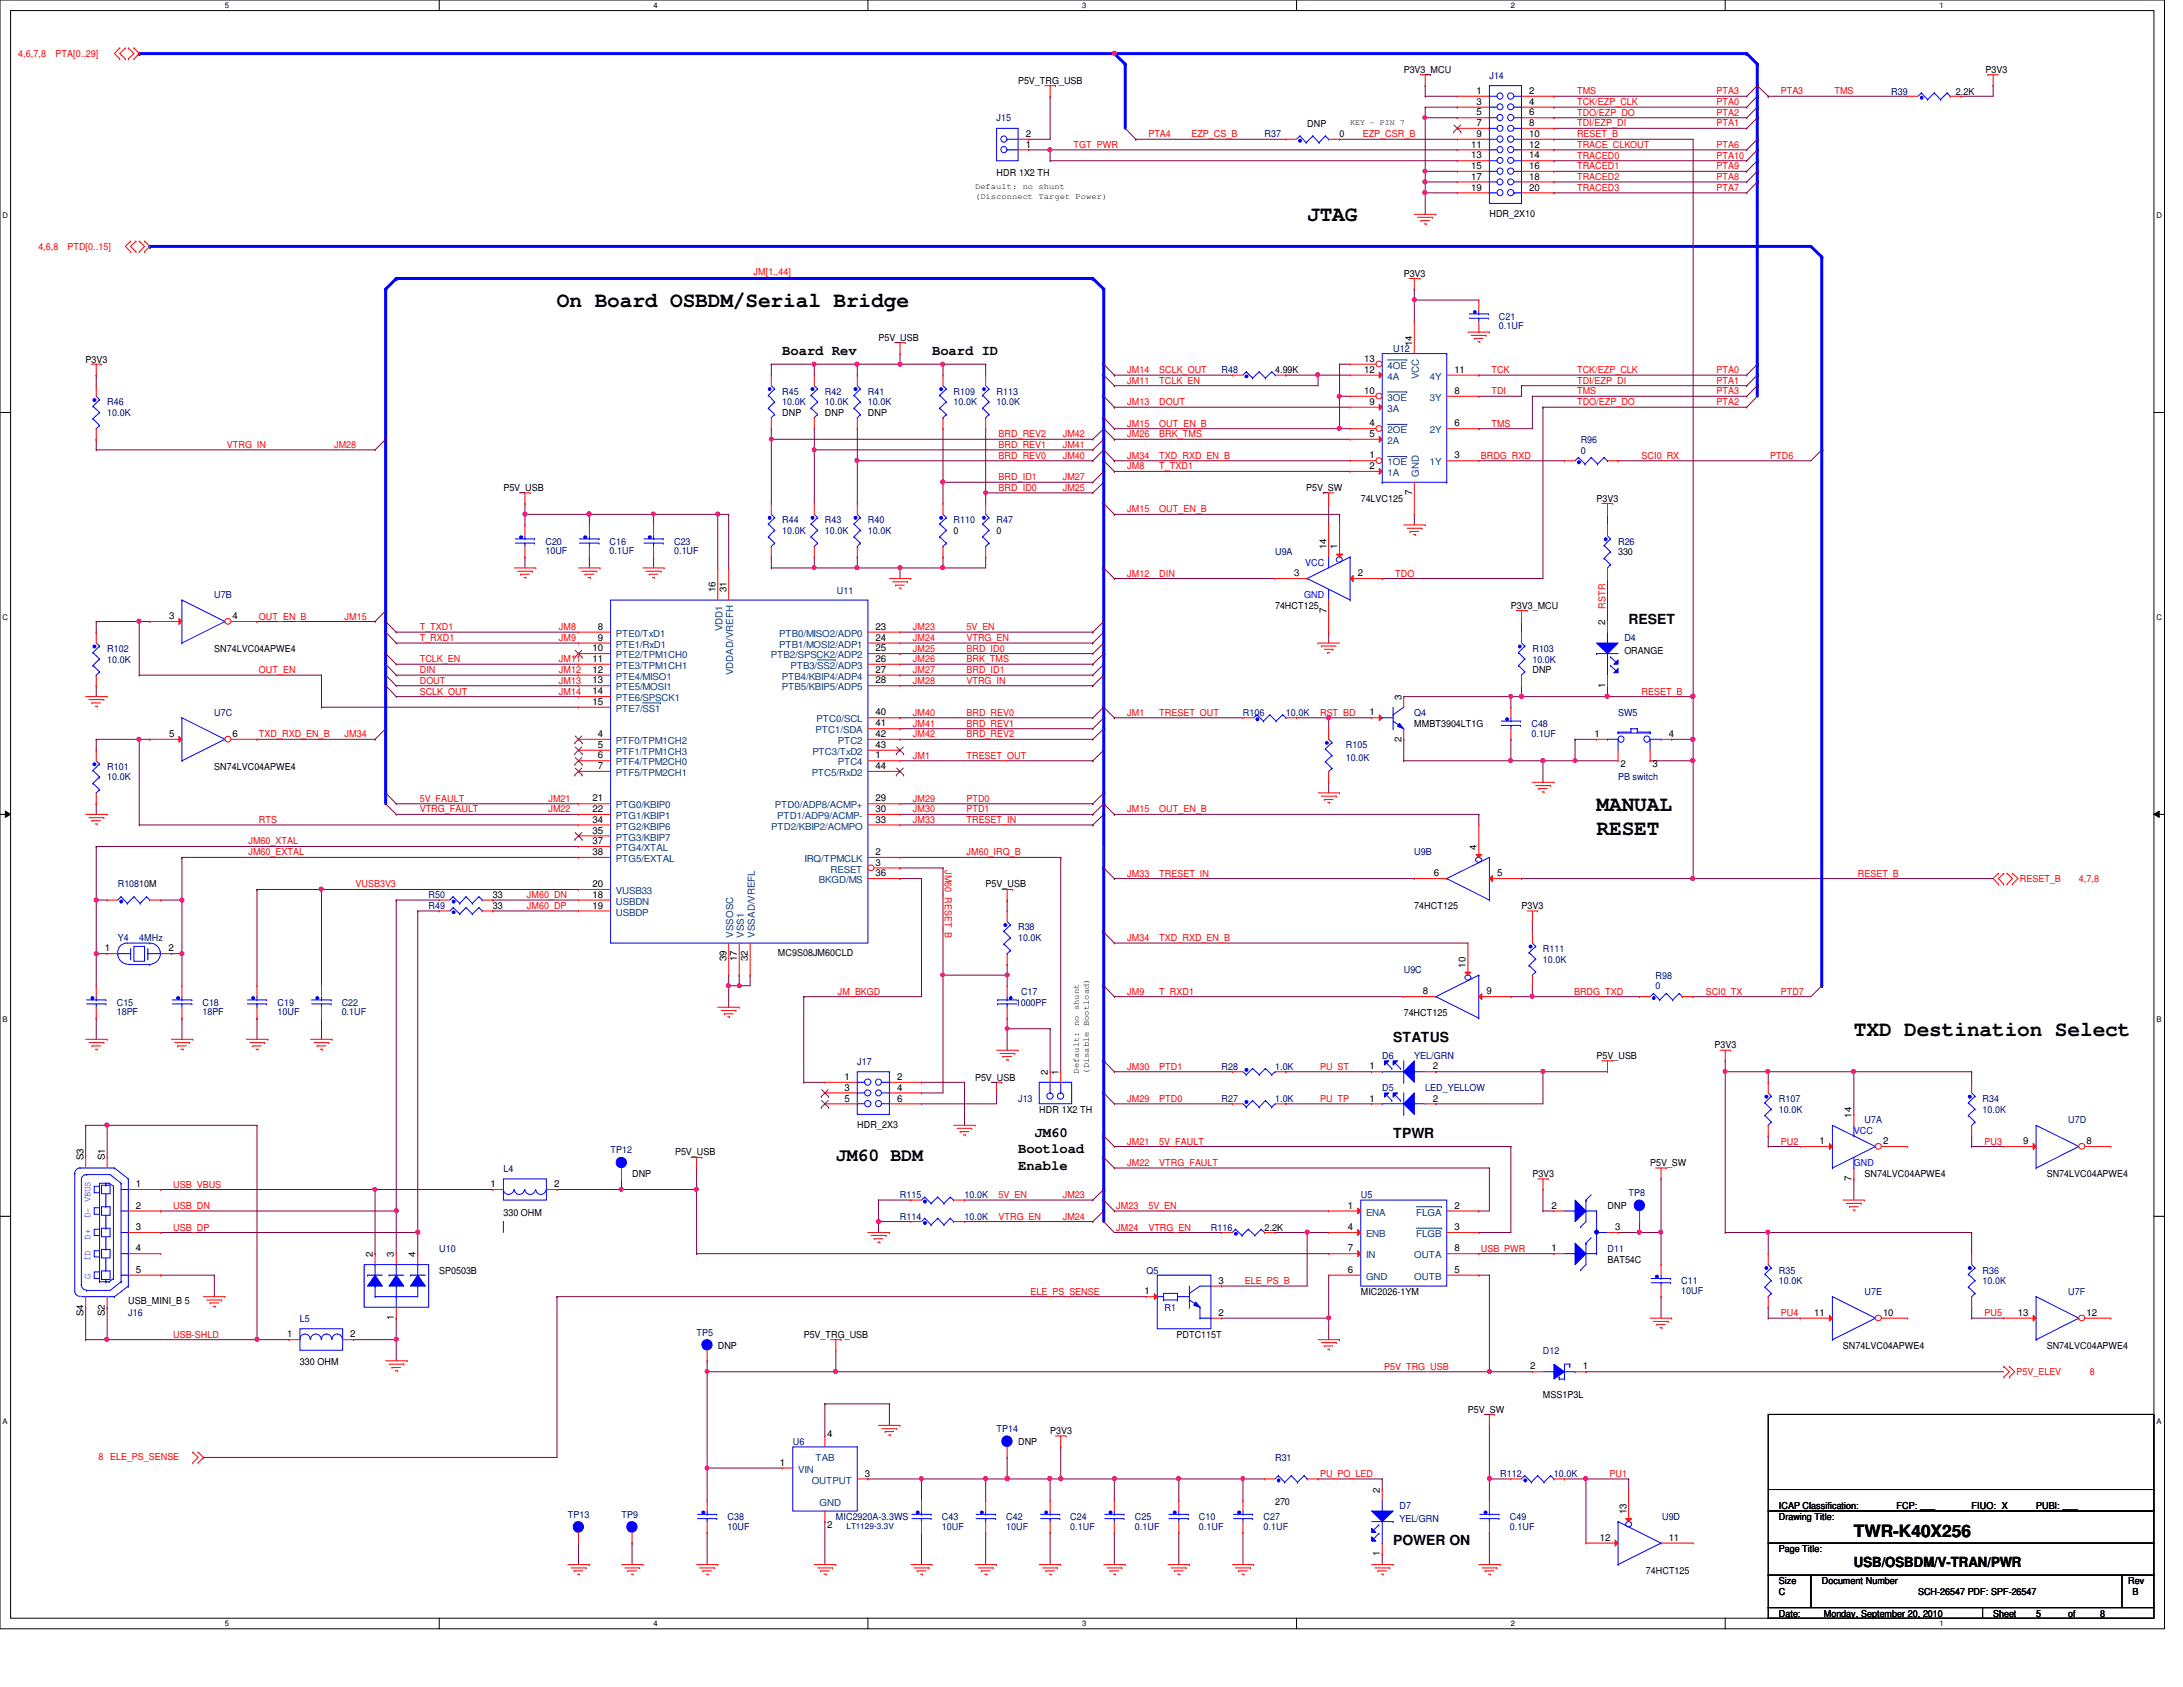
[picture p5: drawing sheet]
<svg xmlns="http://www.w3.org/2000/svg" width="279mm" height="216mm" viewBox="0 0 279 216" stroke-linecap="round" stroke-linejoin="round" font-family="sans-serif">
<defs><g id="words">
<g font-size="2.7">
<text x="167.3" y="28.3">JTAG</text>
<text x="71.3" y="39.3">On Board OSBDM/Serial Bridge</text>
<text x="204.3" y="103.8">MANUAL</text>
<text x="204.3" y="106.8">RESET</text>
<text x="237.3" y="132.6">TXD Destination Select</text>
</g>
<text font-size="2.3" x="107" y="148.6">JM60 BDM</text>
<text font-size="2.2" x="237.3" y="196.8">TWR-K40X256</text>
<g font-size="1.8">
<text x="100.1" y="45.4">Board Rev</text>
<text x="119.3" y="45.4">Board ID</text>
<text x="208.4" y="79.8">RESET</text>
<text x="178.3" y="133.3">STATUS</text>
<text x="130.3" y="147.6">Bootload</text>
<text x="130.3" y="149.7">Enable</text>
<text x="132.4" y="145.5">JM60</text>
<text x="178.3" y="145.7">TPWR</text>
<text x="178.3" y="197.8">POWER ON</text>
<text x="237.3" y="200.5">USB/OSBDM/V-TRAN/PWR</text>
</g>
<g font-size="1.2" fill="#f00">
<text x="2.3" y="7.3">4,6,7,8</text>
<text x="7.1" y="7.3">PTA[0..29]</text>
<text x="147" y="17.6">PTA4</text>
<text x="152.5" y="17.6">EZP_CS_B</text>
<text x="174.4" y="17.6">EZP_CSR_B</text>
<text x="201.8" y="12.1">TMS</text>
<text x="201.8" y="13.5">TCK/EZP_CLK</text>
<text x="201.8" y="17.6">RESET_B</text>
<text x="201.8" y="16.2">TDI/EZP_DI</text>
<text x="201.8" y="14.8">TDO/EZP_DO</text>
<text x="219.7" y="13.5">PTA0</text>
<text x="219.7" y="12.1">PTA3</text>
<text x="219.7" y="16.2">PTA1</text>
<text x="219.7" y="14.8">PTA2</text>
<text x="227.9" y="12.1">PTA3</text>
<text x="234.8" y="12.1">TMS</text>
<text x="137.4" y="18.9">TGT_PWR</text>
<text x="201.8" y="18.9">TRACE_CLKOUT</text>
<text x="201.8" y="20.3">TRACED0</text>
<text x="201.8" y="23">TRACED2</text>
<text x="201.8" y="21.7">TRACED1</text>
<text x="219.7" y="18.9">PTA6</text>
<text x="219.7" y="20.3">PTA10</text>
<text x="219.7" y="23">PTA8</text>
<text x="219.7" y="21.7">PTA9</text>
<text x="201.8" y="24.4">TRACED3</text>
<text x="219.7" y="24.4">PTA7</text>
<text x="4.9" y="32">4,6,8</text>
<text x="8.6" y="32">PTD[0..15]</text>
<text x="96.4" y="35.2">JM[1..44]</text>
<text x="144.3" y="47.8">JM14</text>
<text x="148.4" y="47.8">SCLK_OUT</text>
<text x="190.9" y="47.8">TCK</text>
<text x="201.8" y="47.8">TCK/EZP_CLK</text>
<text x="219.7" y="47.8">PTA0</text>
<text x="144.3" y="49.1">JM11</text>
<text x="144.3" y="51.9">JM13</text>
<text x="148.4" y="49.1">TCLK_EN</text>
<text x="148.4" y="51.9">DOUT</text>
<text x="190.9" y="50.5">TDI</text>
<text x="201.8" y="49.1">TDI/EZP_DI</text>
<text x="201.8" y="50.5">TMS</text>
<text x="201.8" y="51.9">TDO/EZP_DO</text>
<text x="219.7" y="51.9">PTA2</text>
<text x="219.7" y="49.1">PTA1</text>
<text x="219.7" y="50.5">PTA3</text>
<text x="29" y="57.3">VTRG_IN</text>
<text x="42.8" y="57.3">JM28</text>
<text x="127.8" y="56">BRD_REV2</text>
<text x="127.8" y="57.3">BRD_REV1</text>
<text x="127.8" y="58.7">BRD_REV0</text>
<text x="136" y="56">JM42</text>
<text x="136" y="57.3">JM41</text>
<text x="136" y="58.7">JM40</text>
<text x="144.3" y="56">JM26</text>
<text x="144.3" y="58.7">JM34</text>
<text x="144.3" y="54.6">JM15</text>
<text x="148.4" y="56">BRK_TMS</text>
<text x="148.4" y="58.7">TXD_RXD_EN_B</text>
<text x="148.4" y="54.6">OUT_EN_B</text>
<text x="189.5" y="58.7">BRDG_RXD</text>
<text x="190.9" y="54.6">TMS</text>
<text x="210.1" y="58.7">SCI0_RX</text>
<text x="226.6" y="58.7">PTD6</text>
<text x="127.8" y="61.5">BRD_ID1</text>
<text x="127.8" y="62.8">BRD_ID0</text>
<text x="136" y="61.5">JM27</text>
<text x="136" y="62.8">JM25</text>
<text x="144.3" y="60.1">JM8</text>
<text x="144.3" y="65.6">JM15</text>
<text x="148.4" y="60.1">T_TXD1</text>
<text x="148.4" y="65.6">OUT_EN_B</text>
<text x="144.3" y="73.8">JM12</text>
<text x="148.4" y="73.8">DIN</text>
<text x="178.6" y="73.8">TDO</text>
<text x="205.5" y="77.9" transform="rotate(-90 205.5 77.9)">RSTR</text>
<text x="33.1" y="79.3">OUT_EN_B</text>
<text x="44.1" y="79.3">JM15</text>
<text x="53.7" y="80.6">T_TXD1</text>
<text x="53.7" y="82">T_RXD1</text>
<text x="71.5" y="80.6">JM8</text>
<text x="71.5" y="82">JM9</text>
<text x="116.8" y="80.6">JM23</text>
<text x="116.8" y="82">JM24</text>
<text x="116.8" y="83.4">JM25</text>
<text x="123.7" y="80.6">5V_EN</text>
<text x="123.7" y="82">VTRG_EN</text>
<text x="123.7" y="83.4">BRD_ID0</text>
<text x="33.1" y="86.1">OUT_EN</text>
<text x="53.7" y="88.9">SCLK_OUT</text>
<text x="53.7" y="84.8">TCLK_EN</text>
<text x="53.7" y="86.1">DIN</text>
<text x="53.7" y="87.5">DOUT</text>
<text x="71.5" y="86.1">JM12</text>
<text x="71.5" y="88.9">JM14</text>
<text x="71.5" y="87.5">JM13</text>
<text x="71.5" y="84.8">JM11</text>
<text x="116.8" y="84.8">JM26</text>
<text x="116.8" y="87.5">JM28</text>
<text x="116.8" y="86.1">JM27</text>
<text x="123.7" y="84.8">BRK_TMS</text>
<text x="123.7" y="87.5">VTRG_IN</text>
<text x="123.7" y="86.1">BRD_ID1</text>
<text x="210.1" y="88.9">RESET_B</text>
<text x="33.1" y="94.4">TXD_RXD_EN_B</text>
<text x="44.1" y="94.4">JM34</text>
<text x="116.8" y="91.6">JM40</text>
<text x="116.8" y="93">JM41</text>
<text x="116.8" y="94.4">JM42</text>
<text x="123.7" y="91.6">BRD_REV0</text>
<text x="123.7" y="93">BRD_REV1</text>
<text x="123.7" y="94.4">BRD_REV2</text>
<text x="144.3" y="91.6">JM1</text>
<text x="148.4" y="91.6">TRESET_OUT</text>
<text x="169" y="91.6">RST_BD</text>
<text x="116.8" y="97.1">JM1</text>
<text x="123.7" y="97.1">TRESET_OUT</text>
<text x="33.1" y="105.3">RTS</text>
<text x="53.7" y="102.6">5V_FAULT</text>
<text x="53.7" y="104">VTRG_FAULT</text>
<text x="70.2" y="102.6">JM21</text>
<text x="70.2" y="104">JM22</text>
<text x="116.8" y="102.6">JM29</text>
<text x="116.8" y="104">JM30</text>
<text x="116.8" y="105.3">JM33</text>
<text x="123.7" y="102.6">PTD0</text>
<text x="123.7" y="104">PTD1</text>
<text x="123.7" y="105.3">TRESET_IN</text>
<text x="144.3" y="104">JM15</text>
<text x="148.4" y="104">OUT_EN_B</text>
<text x="31.8" y="109.5">JM60_EXTAL</text>
<text x="31.8" y="108.1">JM60_XTAL</text>
<text x="45.5" y="113.6">VUSB3V3</text>
<text x="120.9" y="111.3" transform="rotate(90 120.9 111.3)">JM60_RESET_B</text>
<text x="123.7" y="109.5">JM60_IRQ_B</text>
<text x="144.3" y="112.2">JM33</text>
<text x="148.4" y="112.2">TRESET_IN</text>
<text x="237.8" y="112.2">RESET_B</text>
<text x="258.5" y="112.9">RESET_B</text>
<text x="266.1" y="112.9">4,7,8</text>
<text x="67.4" y="114.9">JM60_DN</text>
<text x="67.4" y="116.3">JM60_DP</text>
<text x="144.3" y="120.4">JM34</text>
<text x="148.4" y="120.4">TXD_RXD_EN_B</text>
<text x="107.2" y="127.3">JM_BKGD</text>
<text x="144.3" y="127.3">JM9</text>
<text x="148.4" y="127.3">T_RXD1</text>
<text x="201.5" y="127.3">BRDG_TXD</text>
<text x="218.3" y="127.3">SCI0_TX</text>
<text x="227.9" y="127.3">PTD7</text>
<text x="144.3" y="136.9">JM30</text>
<text x="148.4" y="136.9">PTD1</text>
<text x="169" y="136.9">PU_ST</text>
<text x="144.3" y="141">JM29</text>
<text x="148.4" y="141">PTD0</text>
<text x="169" y="141">PU_TP</text>
<text x="144.3" y="146.5">JM21</text>
<text x="144.3" y="149.2">JM22</text>
<text x="148.4" y="146.5">5V_FAULT</text>
<text x="148.4" y="149.2">VTRG_FAULT</text>
<text x="227.9" y="146.5">PU2</text>
<text x="254" y="146.5">PU3</text>
<text x="22.2" y="152">USB_VBUS</text>
<text x="22.2" y="154.7">USB_DN</text>
<text x="127.8" y="153.3">5V_EN</text>
<text x="136" y="153.3">JM23</text>
<text x="142.9" y="154.7">JM23</text>
<text x="147" y="154.7">5V_EN</text>
<text x="22.2" y="157.5">USB_DP</text>
<text x="127.8" y="156.1">VTRG_EN</text>
<text x="136" y="156.1">JM24</text>
<text x="142.9" y="157.5">JM24</text>
<text x="147" y="157.5">VTRG_EN</text>
<text x="189.5" y="160.2">USB_PWR</text>
<text x="131.9" y="165.7">ELE_PS_SENSE</text>
<text x="159.3" y="164.3">ELE_PS_B</text>
<text x="22.2" y="171.2">USB-SHLD</text>
<text x="227.9" y="168.4">PU4</text>
<text x="254" y="168.4">PU5</text>
<text x="177.2" y="175.3">P5V_TRG_USB</text>
<text x="258.1" y="176">P5V_ELEV</text>
<text x="267.5" y="176">8</text>
<text x="12.6" y="186.9">8 ELE_PS_SENSE</text>
<text x="169" y="189">PU_PO_LED</text>
<text x="206" y="189">PU1</text>
</g>
<g font-size="1.2">
<text x="130.3" y="10.7">P5V_TRG_USB</text>
<text x="179.7" y="9.4">P3V3_MCU</text>
<text x="254.1" y="9.4">P3V3</text>
<text x="131.3" y="17.5">2</text>
<text x="167.3" y="16.2">DNP</text>
<text x="171.4" y="17.6">0</text>
<text x="189" y="12">1</text>
<text x="189" y="13.4">3</text>
<text x="189" y="14.8">5</text>
<text x="189" y="16.1">7</text>
<text x="189" y="17.5">9</text>
<text x="195.7" y="12">2</text>
<text x="195.7" y="13.4">4</text>
<text x="195.7" y="14.8">6</text>
<text x="195.7" y="16.1">8</text>
<text x="195.7" y="17.5">10</text>
<text x="250.3" y="12.1">2.2K</text>
<text x="127.6" y="22.5">HDR 1X2 TH</text>
<text x="131.3" y="18.9">1</text>
<text x="188.3" y="18.9">11</text>
<text x="188.3" y="20.3">13</text>
<text x="188.3" y="21.6">15</text>
<text x="188.3" y="23">17</text>
<text x="195.7" y="18.9">12</text>
<text x="195.7" y="20.3">14</text>
<text x="195.7" y="21.6">16</text>
<text x="195.7" y="23">18</text>
<text x="188.3" y="24.4">19</text>
<text x="190.6" y="27.7">HDR_2X10</text>
<text x="195.7" y="24.4">20</text>
<text x="179.7" y="35.4">P3V3</text>
<text x="11" y="46.4">P3V3</text>
<text x="112.4" y="43.6">P5V_USB</text>
<text x="163.2" y="47.8">4.99K</text>
<text x="174.6" y="46.3">13</text>
<text x="174.6" y="47.7">12</text>
<text x="180.7" y="44.3" transform="rotate(-90 180.7 44.3)">14</text>
<text x="186.1" y="47.7">11</text>
<text x="100.1" y="53.3">DNP</text>
<text x="105.6" y="53.3">DNP</text>
<text x="111.1" y="53.3">DNP</text>
<text x="174.6" y="50.4">10</text>
<text x="175.3" y="51.8">9</text>
<text x="186.1" y="50.4">8</text>
<text x="175.3" y="58.7">1</text>
<text x="175.3" y="54.6">4</text>
<text x="175.3" y="55.9">5</text>
<text x="186.1" y="58.7">3</text>
<text x="186.1" y="54.6">6</text>
<text x="64.4" y="62.9">P5V_USB</text>
<text x="167.2" y="62.9">P5V_SW</text>
<text x="174.2" y="64.2">74LVC125</text>
<text x="175.3" y="60">2</text>
<text x="180.7" y="63.4" transform="rotate(-90 180.7 63.4)">7</text>
<text x="204.3" y="64.2">P3V3</text>
<text x="122" y="68.3">0</text>
<text x="127.6" y="68.3">0</text>
<text x="169.8" y="70.3" transform="rotate(-90 169.8 70.3)">14</text>
<text x="171.2" y="70.3" transform="rotate(-90 171.2 70.3)">1</text>
<text x="207.1" y="71.1">330</text>
<text x="91.6" y="75.8" transform="rotate(-90 91.6 75.8)">16</text>
<text x="93" y="75.8" transform="rotate(-90 93 75.8)">31</text>
<text x="163.2" y="77.9">74HCT125</text>
<text x="165.7" y="73.7">3</text>
<text x="173.8" y="73.7">2</text>
<text x="193.4" y="77.9">P3V3_MCU</text>
<text x="21.6" y="79.2">3</text>
<text x="27.4" y="83.4">SN74LVC04APWE4</text>
<text x="29.8" y="79.2">4</text>
<text x="75.8" y="83.4">10</text>
<text x="76.5" y="80.6">8</text>
<text x="76.5" y="82">9</text>
<text x="112.1" y="80.6">23</text>
<text x="112.1" y="82">24</text>
<text x="112.1" y="83.4">25</text>
<text x="169.8" y="78.4" transform="rotate(-90 169.8 78.4)">7</text>
<text x="205.4" y="79.9" transform="rotate(-90 205.4 79.9)">2</text>
<text x="207.9" y="83.7">ORANGE</text>
<text x="75.8" y="84.7">11</text>
<text x="75.8" y="86.1">12</text>
<text x="75.8" y="87.5">13</text>
<text x="75.8" y="88.9">14</text>
<text x="112.1" y="84.7">26</text>
<text x="112.1" y="86.1">27</text>
<text x="112.1" y="87.5">28</text>
<text x="179.4" y="89.5" transform="rotate(-90 179.4 89.5)">3</text>
<text x="196.1" y="86.1">DNP</text>
<text x="205.4" y="88.1" transform="rotate(-90 205.4 88.1)">1</text>
<text x="21.6" y="94.3">5</text>
<text x="29.8" y="94.3">6</text>
<text x="75.8" y="90.2">15</text>
<text x="76.5" y="94.3">4</text>
<text x="76.5" y="95.7">5</text>
<text x="112.1" y="91.6">40</text>
<text x="112.1" y="93">41</text>
<text x="112.1" y="94.3">42</text>
<text x="112.1" y="95.7">43</text>
<text x="175.3" y="91.6">1</text>
<text x="179.4" y="94.9" transform="rotate(-90 179.4 94.9)">2</text>
<text x="181" y="93">MMBT3904LT1G</text>
<text x="204.1" y="94.3">1</text>
<text x="213.6" y="94.3">4</text>
<text x="27.4" y="98.5">SN74LVC04APWE4</text>
<text x="76.5" y="97.1">6</text>
<text x="76.5" y="98.4">7</text>
<text x="112.1" y="97.1">1</text>
<text x="112.1" y="98.4">44</text>
<text x="207.4" y="98.1">2</text>
<text x="211.5" y="98.1">3</text>
<text x="75.8" y="102.6">21</text>
<text x="75.8" y="103.9">22</text>
<text x="75.8" y="105.3">34</text>
<text x="75.8" y="106.7">35</text>
<text x="112.1" y="102.6">29</text>
<text x="112.1" y="103.9">30</text>
<text x="112.1" y="105.3">33</text>
<text x="75.8" y="113.5">20</text>
<text x="75.8" y="108">37</text>
<text x="75.8" y="109.4">38</text>
<text x="112.1" y="109.4">2</text>
<text x="112.1" y="110.8">3</text>
<text x="112.1" y="112.1">36</text>
<text x="126.2" y="113.6">P5V_USB</text>
<text x="183.5" y="112.1">6</text>
<text x="189" y="108.8" transform="rotate(-90 189 108.8)">4</text>
<text x="191.6" y="112.1">5</text>
<text x="63.1" y="115">33</text>
<text x="63.1" y="116.3">33</text>
<text x="75.8" y="114.9">18</text>
<text x="75.8" y="116.3">19</text>
<text x="181" y="116.3">74HCT125</text>
<text x="194.7" y="116.3">P3V3</text>
<text x="13.4" y="121.8">1</text>
<text x="21.5" y="121.8">2</text>
<text x="93" y="123" transform="rotate(-90 93 123)">39</text>
<text x="94.3" y="123" transform="rotate(-90 94.3 123)">17</text>
<text x="95.7" y="123" transform="rotate(-90 95.7 123)">32</text>
<text x="99.6" y="122.4">MC9S08JM60CLD</text>
<text x="187.6" y="123.8" transform="rotate(-90 187.6 123.8)">10</text>
<text x="179.7" y="130">74HCT125</text>
<text x="182.1" y="127.3">8</text>
<text x="190.2" y="127.3">9</text>
<text x="134.1" y="137.5" transform="rotate(-90 134.1 137.5)">2</text>
<text x="135.5" y="137.5" transform="rotate(-90 135.5 137.5)">1</text>
<text x="175.3" y="136.9">1</text>
<text x="183.4" y="136.9">2</text>
<text x="204.3" y="135.6">P5V_USB</text>
<text x="219.5" y="134.2">P3V3</text>
<text x="108.1" y="138.2">1</text>
<text x="108.1" y="139.6">3</text>
<text x="108.1" y="141">5</text>
<text x="114.8" y="138.2">2</text>
<text x="114.8" y="139.6">4</text>
<text x="114.8" y="141">6</text>
<text x="124.8" y="138.3">P5V_USB</text>
<text x="133" y="142.4">HDR 1X2 TH</text>
<text x="175.3" y="141">1</text>
<text x="183.4" y="141">2</text>
<text x="237" y="143" transform="rotate(-90 237 143)">14</text>
<text x="10.7" y="148.5" transform="rotate(-90 10.7 148.5)">S3</text>
<text x="13.4" y="148.5" transform="rotate(-90 13.4 148.5)">S1</text>
<text x="86.4" y="147.9">P5V_USB</text>
<text x="109.7" y="144.3">HDR_2X3</text>
<text x="211.2" y="149.3">P5V_SW</text>
<text x="232.9" y="146.4">1</text>
<text x="241" y="146.4">2</text>
<text x="259" y="146.4">9</text>
<text x="267" y="146.4">8</text>
<text x="17.4" y="151.9">1</text>
<text x="17.4" y="154.7">2</text>
<text x="62.8" y="151.9">1</text>
<text x="64.4" y="155.6">330 OHM</text>
<text x="70.9" y="151.9">2</text>
<text x="80.9" y="150.6">DNP</text>
<text x="172.5" y="154.7">1</text>
<text x="186.1" y="154.7">2</text>
<text x="196.1" y="150.6">P3V3</text>
<text x="198.6" y="154.7">2</text>
<text x="205.7" y="154.7">DNP</text>
<text x="237" y="151.1" transform="rotate(-90 237 151.1)">7</text>
<text x="238.6" y="150.6">SN74LVC04APWE4</text>
<text x="262" y="150.6">SN74LVC04APWE4</text>
<text x="17.4" y="157.4">3</text>
<text x="17.4" y="160.1">4</text>
<text x="47.7" y="160.9" transform="rotate(-90 47.7 160.9)">2</text>
<text x="50.4" y="160.9" transform="rotate(-90 50.4 160.9)">3</text>
<text x="53.2" y="160.9" transform="rotate(-90 53.2 160.9)">4</text>
<text x="161.8" y="157.5">2.2K</text>
<text x="172.5" y="157.4">4</text>
<text x="172.5" y="160.1">7</text>
<text x="186.1" y="157.4">3</text>
<text x="186.1" y="160.1">8</text>
<text x="198.6" y="160.1">1</text>
<text x="205.7" y="161.6">BAT54C</text>
<text x="206.7" y="157.4">3</text>
<text x="16.4" y="166.8">USB_MINI_B 5</text>
<text x="17.4" y="162.9">5</text>
<text x="56.2" y="163">SP0503B</text>
<text x="146.5" y="165.7">1</text>
<text x="156" y="164.3">3</text>
<text x="172.5" y="162.9">6</text>
<text x="174.2" y="165.7">MIC2026-1YM</text>
<text x="186.1" y="162.9">5</text>
<text x="10.7" y="168.4" transform="rotate(-90 10.7 168.4)">S4</text>
<text x="13.4" y="168.4" transform="rotate(-90 13.4 168.4)">S2</text>
<text x="36.7" y="171.2">1</text>
<text x="44.8" y="171.2">2</text>
<text x="50.4" y="169" transform="rotate(-90 50.4 169)">1</text>
<text x="91.9" y="172.6">DNP</text>
<text x="102.9" y="171.2">P5V_TRG_USB</text>
<text x="150.6" y="171.2">PDTC115T</text>
<text x="156" y="168.4">2</text>
<text x="232.2" y="168.4">11</text>
<text x="235.9" y="172.6">SN74LVC04APWE4</text>
<text x="241" y="168.4">10</text>
<text x="258.3" y="168.4">13</text>
<text x="262" y="172.6">SN74LVC04APWE4</text>
<text x="267" y="168.4">12</text>
<text x="38.4" y="174.8">330 OHM</text>
<text x="195.8" y="175.3">2</text>
<text x="197.5" y="178.9">MSS1P3L</text>
<text x="202.6" y="175.3">1</text>
<text x="105.9" y="183.9">4</text>
<text x="130.3" y="184.9">DNP</text>
<text x="134.4" y="183.6">P3V3</text>
<text x="187.9" y="180.8">P5V_SW</text>
<text x="99.8" y="187.6">1</text>
<text x="110.7" y="189">3</text>
<text x="176.6" y="191.1" transform="rotate(-90 176.6 191.1)">2</text>
<text x="105.9" y="195.5">2</text>
<text x="163.2" y="192.6">270</text>
<text x="204.8" y="197.2">12</text>
<text x="208.2" y="193.8" transform="rotate(-90 208.2 193.8)">13</text>
<text x="213.6" y="197.2">11</text>
<text x="227.7" y="194.5">Drawing Title:</text>
<text x="227.7" y="193.2">ICAP Classification:</text>
<text x="242.7" y="193.2">FCP: ___</text>
<text x="252.3" y="193.2">FIUO: X</text>
<text x="260.6" y="193.2">PUBI: ___</text>
<text x="176.6" y="199.1" transform="rotate(-90 176.6 199.1)">1</text>
<text x="210.7" y="201.4">74HCT125</text>
<text x="227.7" y="202.7">Size</text>
<text x="227.7" y="198.6">Page Title:</text>
<text x="233.2" y="202.7">Document Number</text>
<text x="272.4" y="202.7">Rev</text>
<text x="227.7" y="206.9">Date:</text>
<text x="227.7" y="204.1">C</text>
<text x="233.4" y="206.9">Monday, September 20, 2010</text>
<text x="245.5" y="204.1">SCH-26547 PDF: SPF-26547</text>
<text x="255.1" y="206.9">Sheet</text>
<text x="260.6" y="206.9">5</text>
<text x="264.7" y="206.9">of</text>
<text x="268.8" y="206.9">8</text>
<text x="272.9" y="204.1">B</text>
</g>
<g font-size="1.2" fill="#000080">
<text x="190.6" y="10.2">J14</text>
<text x="127.6" y="15.5">J15</text>
<text x="161.8" y="17.6">R37</text>
<text x="242.1" y="12.1">R39</text>
<text x="191.9" y="40.9">C21</text>
<text x="156.3" y="47.8">R48</text>
<text x="178.3" y="45">U12</text>
<text x="191.9" y="42.1">0.1UF</text>
<text x="13.7" y="51.9">R46</text>
<text x="13.7" y="53.3">10.0K</text>
<text x="100.1" y="50.5">R45</text>
<text x="100.1" y="51.9">10.0K</text>
<text x="105.6" y="50.5">R42</text>
<text x="105.6" y="51.9">10.0K</text>
<text x="111.1" y="50.5">R41</text>
<text x="111.1" y="51.9">10.0K</text>
<text x="122" y="50.5">R109</text>
<text x="122" y="51.9">10.0K</text>
<text x="127.6" y="50.5">R113</text>
<text x="127.6" y="51.9">10.0K</text>
<text x="202.3" y="56.7">R96</text>
<text x="202.3" y="58">0</text>
<text x="69.8" y="69.7">C20</text>
<text x="69.8" y="71">10UF</text>
<text x="78" y="69.7">C16</text>
<text x="78" y="71">0.1UF</text>
<text x="86.3" y="69.7">C23</text>
<text x="86.3" y="71">0.1UF</text>
<text x="100.1" y="67">R44</text>
<text x="100.1" y="68.3">10.0K</text>
<text x="105.6" y="67">R43</text>
<text x="105.6" y="68.3">10.0K</text>
<text x="111.1" y="67">R40</text>
<text x="111.1" y="68.3">10.0K</text>
<text x="122" y="67">R110</text>
<text x="127.6" y="67">R47</text>
<text x="163.2" y="71.1">U9A</text>
<text x="207.1" y="69.7">R26</text>
<text x="27.4" y="76.6">U7B</text>
<text x="107.1" y="76">U11</text>
<text x="13.7" y="83.4">R102</text>
<text x="196.1" y="83.4">R103</text>
<text x="207.9" y="82">D4</text>
<text x="13.7" y="84.8">10.0K</text>
<text x="196.1" y="84.8">10.0K</text>
<text x="27.4" y="91.7">U7C</text>
<text x="159.1" y="91.7">R106</text>
<text x="164.6" y="91.7">10.0K</text>
<text x="172.3" y="95.8">R105</text>
<text x="181" y="91.7">Q4</text>
<text x="196" y="93">C48</text>
<text x="196" y="94.3">0.1UF</text>
<text x="207.1" y="91.7">SW5</text>
<text x="13.7" y="98.5">R101</text>
<text x="13.7" y="99.9">10.0K</text>
<text x="172.3" y="97.4">10.0K</text>
<text x="207.1" y="99.9">PB switch</text>
<text x="15.1" y="113.6">R10810M</text>
<text x="181" y="109.5">U9B</text>
<text x="54.9" y="115">R50</text>
<text x="54.9" y="116.3">R49</text>
<text x="130.3" y="119.1">R38</text>
<text x="15.1" y="120.4">Y4</text>
<text x="17.8" y="120.4">4MHz</text>
<text x="130.3" y="120.4">10.0K</text>
<text x="179.7" y="124.6">U9C</text>
<text x="197.5" y="121.8">R111</text>
<text x="197.5" y="123.2">10.0K</text>
<text x="211.9" y="125.3">R98</text>
<text x="14.9" y="128.7">C15</text>
<text x="14.9" y="129.9">18PF</text>
<text x="25.9" y="128.7">C18</text>
<text x="25.9" y="129.9">18PF</text>
<text x="35.5" y="128.7">C19</text>
<text x="35.5" y="129.9">10UF</text>
<text x="43.7" y="128.7">C22</text>
<text x="43.7" y="129.9">0.1UF</text>
<text x="130" y="128.7">1000PF</text>
<text x="130.7" y="127.3">C17</text>
<text x="211.9" y="126.6">0</text>
<text x="109.7" y="136.4">J17</text>
<text x="156.3" y="136.9">R28</text>
<text x="163.2" y="136.9">1.0K</text>
<text x="176.9" y="135.6">D6</text>
<text x="181" y="135.6">YEL/GRN</text>
<text x="130.3" y="141">J13</text>
<text x="156.3" y="141">R27</text>
<text x="163.2" y="141">1.0K</text>
<text x="176.9" y="139.7">D5</text>
<text x="182.4" y="139.7">LED_YELLOW</text>
<text x="227.7" y="141">R107</text>
<text x="227.7" y="142.4">10.0K</text>
<text x="238.6" y="143.8">U7A</text>
<text x="253.7" y="141">R34</text>
<text x="253.7" y="142.4">10.0K</text>
<text x="264.7" y="143.8">U7D</text>
<text x="64.4" y="149.9">L4</text>
<text x="78.1" y="147.6">TP12</text>
<text x="115.2" y="153.4">R115</text>
<text x="123.4" y="153.4">10.0K</text>
<text x="174.2" y="153.4">U5</text>
<text x="208.4" y="153.1">TP8</text>
<text x="56.2" y="160.2">U10</text>
<text x="115.2" y="156.1">R114</text>
<text x="123.4" y="156.1">10.0K</text>
<text x="155" y="157.5">R116</text>
<text x="205.7" y="160.2">D11</text>
<text x="146.7" y="163">Q5</text>
<text x="215.2" y="164.3">C11</text>
<text x="215.2" y="165.6">10UF</text>
<text x="227.7" y="163">R35</text>
<text x="227.7" y="164.3">10.0K</text>
<text x="238.6" y="165.7">U7E</text>
<text x="253.7" y="163">R36</text>
<text x="253.7" y="164.3">10.0K</text>
<text x="264.7" y="165.7">U7F</text>
<text x="16.4" y="168.4">J16</text>
<text x="38.4" y="169.2">L5</text>
<text x="89.2" y="170.9">TP5</text>
<text x="197.5" y="173.3">D12</text>
<text x="101.5" y="184.9">U6</text>
<text x="127.6" y="183.3">TP14</text>
<text x="163.2" y="187">R31</text>
<text x="192" y="189">R112</text>
<text x="198.9" y="189">10.0K</text>
<text x="72.7" y="194.3">TP13</text>
<text x="79.5" y="194.3">TP9</text>
<text x="93.1" y="194.5">C38</text>
<text x="93.1" y="195.7">10UF</text>
<text x="107" y="194.5">MIC2920A-3.3WS</text>
<text x="120.6" y="194.5">C43</text>
<text x="120.6" y="195.7">10UF</text>
<text x="128.8" y="194.5">C42</text>
<text x="128.8" y="195.7">10UF</text>
<text x="137" y="194.5">C24</text>
<text x="137" y="195.7">0.1UF</text>
<text x="145.2" y="194.5">C25</text>
<text x="145.2" y="195.7">0.1UF</text>
<text x="153.5" y="194.5">C10</text>
<text x="153.5" y="195.7">0.1UF</text>
<text x="161.7" y="194.5">C27</text>
<text x="161.7" y="195.7">0.1UF</text>
<text x="179.1" y="193.2">D7</text>
<text x="179.1" y="194.8">YEL/GRN</text>
<text x="193.3" y="194.5">C49</text>
<text x="193.3" y="195.7">0.1UF</text>
<text x="212.7" y="194.5">U9D</text>
</g>
<g font-size="1.2" fill="#004080">
<text x="177.6" y="47.2">4OE</text>
<text x="177.6" y="51.3">3OE</text>
<text x="177.6" y="52.7">3A</text>
<text x="177.6" y="48.6">4A</text>
<text x="181.6" y="48.6" transform="rotate(-90 181.6 48.6)">VCC</text>
<text x="183" y="51.3">3Y</text>
<text x="183" y="48.6">4Y</text>
<text x="177.6" y="59.6">1OE</text>
<text x="177.6" y="55.5">2OE</text>
<text x="177.6" y="56.8">2A</text>
<text x="183" y="59.6">1Y</text>
<text x="183" y="55.5">2Y</text>
<text x="177.6" y="60.9">1A</text>
<text x="181.6" y="61" transform="rotate(-90 181.6 61)">GND</text>
<text x="78.8" y="81.5">PTE0/TxD1</text>
<text x="78.8" y="82.9">PTE1/RxD1</text>
<text x="92.5" y="80.8" transform="rotate(-90 92.5 80.8)">VDD1</text>
<text x="99.7" y="81.5">PTB0/MISO2/ADP0</text>
<text x="99.7" y="82.9">PTB1/MOSI2/ADP1</text>
<text x="78.8" y="84.2">PTE2/TPM1CH0</text>
<text x="78.8" y="85.6">PTE3/TPM1CH1</text>
<text x="78.8" y="87">PTE4/MISO1</text>
<text x="78.8" y="88.3">PTE5/MOSI1</text>
<text x="78.8" y="89.7">PTE6/SPSCK1</text>
<text x="93.9" y="86.4" transform="rotate(-90 93.9 86.4)">VDDAD/VREFH</text>
<text x="98.7" y="84.2">PTB2/SPSCK2/ADP2</text>
<text x="100.1" y="87">PTB4/KBIP4/ADP4</text>
<text x="100.1" y="88.3">PTB5/KBIP5/ADP5</text>
<text x="101.2" y="85.6">PTB3/SS2/ADP3</text>
<text x="78.8" y="95.2">PTF0/TPM1CH2</text>
<text x="78.8" y="91.1">PTE7/SS1</text>
<text x="104.4" y="93.9">PTC1/SDA</text>
<text x="104.5" y="92.5">PTC0/SCL</text>
<text x="107.2" y="95.2">PTC2</text>
<text x="78.8" y="96.6">PTF1/TPM1CH3</text>
<text x="78.8" y="98">PTF4/TPM2CH0</text>
<text x="78.8" y="99.3">PTF5/TPM2CH1</text>
<text x="103.9" y="99.3">PTC5/RxD2</text>
<text x="104" y="96.6">PTC3/TxD2</text>
<text x="107.2" y="98">PTC4</text>
<text x="78.8" y="103.5">PTG0/KBIP0</text>
<text x="78.8" y="104.8">PTG1/KBIP1</text>
<text x="78.8" y="106.2">PTG2/KBIP6</text>
<text x="78.8" y="107.6">PTG3/KBIP7</text>
<text x="98.7" y="106.2">PTD2/KBIP2/ACMPO</text>
<text x="99.2" y="103.5">PTD0/ADP8/ACMP+</text>
<text x="99.5" y="104.8">PTD1/ADP9/ACMP-</text>
<text x="78.8" y="108.9">PTG4/XTAL</text>
<text x="78.8" y="110.3">PTG5/EXTAL</text>
<text x="103" y="110.3">IRQ/TPMCLK</text>
<text x="104.8" y="113">BKGD/MS</text>
<text x="106.3" y="111.7">RESET</text>
<text x="78.8" y="115.8">USBDN</text>
<text x="78.8" y="117.2">USBDP</text>
<text x="78.8" y="114.4">VUSB33</text>
<text x="93.9" y="120" transform="rotate(-90 93.9 120)">VSSOSC</text>
<text x="95.2" y="120" transform="rotate(-90 95.2 120)">VSS1</text>
<text x="96.6" y="120" transform="rotate(-90 96.6 120)">VSSAD/VREFL</text>
<text x="174.8" y="155.6">ENA</text>
<text x="181.3" y="155.6">FLGA</text>
<text x="174.8" y="158.3">ENB</text>
<text x="174.8" y="161">IN</text>
<text x="181" y="161">OUTA</text>
<text x="181.3" y="158.3">FLGB</text>
<text x="174.8" y="163.8">GND</text>
<text x="181" y="163.8">OUTB</text>
<text x="102.2" y="188.5">VIN</text>
<text x="103.9" y="189.9">OUTPUT</text>
<text x="104.4" y="187">TAB</text>
<text x="104.9" y="192.7">GND</text>
</g>
<g font-size="1.2" fill="#00f">
<text x="166.9" y="76.6">GND</text>
<text x="167" y="72.4">VCC</text>
<text x="237.3" y="145.2">VCC</text>
<text x="237.3" y="149.3">GND</text>
<text x="11.6" y="155.9" transform="rotate(-90 11.6 155.9)">D- VBUS</text>
<text x="11.6" y="161.4" transform="rotate(-90 11.6 161.4)">ID</text>
<text x="11.6" y="158.7" transform="rotate(-90 11.6 158.7)">D+</text>
<text x="11.6" y="163.7" transform="rotate(-90 11.6 163.7)">G</text>
<text x="149.1" y="167.8">R1</text>
</g>
<g font-size="1.1">
<text x="172.8" y="16">KEY - PIN 7</text>
<text x="124.8" y="24.2">Default: no shunt</text>
<text x="124.8" y="25.4">(Disconnect Target Power)</text>
<text x="138.1" y="137.4" transform="rotate(-90 138.1 137.4)">Default: no shunt</text>
<text x="139.4" y="137.4" transform="rotate(-90 139.4 137.4)">(Disable Bootload)</text>
</g>
<text font-size="1.1" fill="#000080" x="108.3" y="195.7">LT1129-3.3V</text>
<g font-size="1">
<text x="28.8" y="1">5</text>
<text x="83.7" y="1">4</text>
<text x="138.5" y="1">3</text>
<text x="193.4" y="1">2</text>
<text x="248.2" y="1">1</text>
<text x=".3" y="27.9">D</text>
<text x="276" y="27.9">D</text>
<text x=".3" y="79.4">C</text>
<text x="276" y="79.4">C</text>
<text x=".3" y="130.8">B</text>
<text x="276" y="130.8">B</text>
<text x=".3" y="182.2">A</text>
<text x="276" y="182.2">A</text>
<text x="28.8" y="208.1">5</text>
<text x="83.7" y="208.1">4</text>
<text x="138.5" y="208.1">3</text>
<text x="193.4" y="208.1">2</text>
<text x="248.2" y="208.1">1</text>
</g>
</g></defs>
<path d="M0 0h277v208.4h-277zM1.4 1.4h274.3v205.7h-274.3z" fill="none" stroke="#000" stroke-width=".13"/>
<g fill="#fff">
<path d="M28.8 .1h.5v1.1h-.5z"/>
<path d="M28.8 207.2h.5v1.1h-.5z"/>
</g>
<path d="M56.2 0v1.4M56.2 207.1v1.3" fill="none" stroke="#000" stroke-width=".13"/>
<g fill="#fff">
<path d="M83.7 .1h.5v1.1h-.5z"/>
<path d="M83.7 207.2h.5v1.1h-.5z"/>
</g>
<path d="M111.1 0v1.4M111.1 207.1v1.3" fill="none" stroke="#000" stroke-width=".13"/>
<g fill="#fff">
<path d="M138.5 .1h.6v1.1h-.6z"/>
<path d="M138.5 207.2h.6v1.1h-.6z"/>
</g>
<path d="M165.9 0v1.4M165.9 207.1v1.3" fill="none" stroke="#000" stroke-width=".13"/>
<g fill="#fff">
<path d="M193.4 .1h.5v1.1h-.5z"/>
<path d="M193.4 207.2h.5v1.1h-.5z"/>
</g>
<path d="M220.8 0v1.4M220.8 207.1v1.3" fill="none" stroke="#000" stroke-width=".13"/>
<g fill="#fff">
<path d="M248.2 .1h.6v1.1h-.6z"/>
<path d="M248.2 207.2h.6v1.1h-.6z"/>
<path d="M.3 27.1h.8v1.1h-.8z"/>
<path d="M276 27.1h.7v1.1h-.7z"/>
<path d="M.3 78.5h.8v1.1h-.8z"/>
<path d="M276 78.5h.7v1.1h-.7z"/>
</g>
<path d="M0 52.8h1.4M275.7 52.8h1.3" fill="none" stroke="#000" stroke-width=".13"/>
<g fill="#fff">
<path d="M.3 129.9h.7v1.1h-.7z"/>
<path d="M276 129.9h.6v1.1h-.6z"/>
</g>
<path d="M0 104.2h1.4M.7 103.8l.7 .4-.7 .4zM275.7 104.2l.7-.4v.8zM275.7 104.2h1.3" fill="none" stroke="#000" stroke-width=".13"/>
<path d="M.7 103.8l.7 .4-.7 .4zM275.7 104.2l.7-.4v.8z" fill="#000"/>
<g fill="#fff">
<path d="M.3 181.4h.7v1.1h-.7z"/>
<path d="M276 181.4h.6v1.1h-.6z"/>
</g>
<path d="M0 155.7h1.4M275.7 155.7h1.3" fill="none" stroke="#000" stroke-width=".13"/>
<path d="M190.6 175.6h.1M190.6 175.6h5.5" fill="none" stroke="#800040" stroke-width=".13"/>
<path d="M141.3 72.7v6.8" fill="none" stroke="#00f" stroke-width=".38"/>
<circle cx="141.3" cy="72.7" r=".19" fill="#00f"/>
<path d="M224.9 48v1.4" fill="none" stroke="#00f" stroke-width=".38"/>
<circle cx="224.9" cy="48" r=".19" fill="#00f"/>
<g fill="none" stroke="#800040" stroke-width=".13">
<path d="M201.6 94.6h.1M201.6 94.6h2.7M32.9 130.3h.1M32.9 130.3v2.7M127.6 139.9h.1M127.6 139.9v1.4h-9.7M117.9 141.3h.1M50.7 168.7h.1M50.7 168.7v2.7M190.6 163.2h.1M190.6 163.2v12.4M90.5 187.9h.1"/>
<path d="M90.5 187.9h9.6"/>
</g>
<path d="M141.3 119.3v6.9" fill="none" stroke="#00f" stroke-width=".38"/>
<circle cx="141.3" cy="119.3" r=".19" fill="#00f"/>
<path d="M134.4 131.7h.1M134.4 131.7v5.5" fill="none" stroke="#800040" stroke-width=".13"/>
<path d="M141.3 126.2v9.6" fill="none" stroke="#00f" stroke-width=".38"/>
<circle cx="141.3" cy="126.2" r=".19" fill="#00f"/>
<path d="M50.7 155h.1M50.7 155v5.4" fill="none" stroke="#800040" stroke-width=".13"/>
<circle cx="50.7" cy="154.9" r=".26" fill="#f0f"/>
<circle cx="50.7" cy="154.9" r=".26" fill="none" stroke="#f0f" stroke-width=".13"/>
<path d="M197.5 97.4h.1M197.5 97.4v2.7M41.1 130.3h.1M41.1 130.3v2.7M111.1 189.3h.1M111.1 189.3h6.8" fill="none" stroke="#800040" stroke-width=".13"/>
<circle cx="197.5" cy="97.3" r=".25" fill="#f0f"/>
<circle cx="197.5" cy="97.3" r=".25" fill="none" stroke="#f0f" stroke-width=".13"/>
<path d="M50.7 89.2h.1M50.7 89.2h23.3" fill="none" stroke="#800040" stroke-width=".13"/>
<path d="M49.4 86.4v1.4" fill="none" stroke="#00f" stroke-width=".38"/>
<circle cx="49.4" cy="86.4" r=".19" fill="#00f"/>
<path d="M128.9 131.7h.1M128.9 130.3h.1M128.9 131.7h5.5M128.9 130.3v1.4M107 175.6h.1M107 175.6h83.6" fill="none" stroke="#800040" stroke-width=".13"/>
<circle cx="190.6" cy="175.5" r=".26" fill="#f0f"/>
<circle cx="190.6" cy="175.5" r=".26" fill="none" stroke="#f0f" stroke-width=".13"/>
<circle cx="106.9" cy="175.5" r=".26" fill="#f0f"/>
<circle cx="106.9" cy="175.5" r=".26" fill="none" stroke="#f0f" stroke-width=".13"/>
<path d="M32.9 113.8h.1M32.9 113.8v12.4M41.1 113.8h.1M41.1 113.8h32.9" fill="none" stroke="#800040" stroke-width=".13"/>
<circle cx="41.1" cy="113.8" r=".26" fill="#f0f"/>
<circle cx="41.1" cy="113.8" r=".26" fill="none" stroke="#f0f" stroke-width=".13"/>
<path d="M41.1 113.8h.1M41.1 113.8v12.4M216.7 127.6h.1M216.7 127.6h15.1M90.5 174.2h.1M90.5 174.2v1.4" fill="none" stroke="#800040" stroke-width=".13"/>
<path d="M141.3 79.5v1.4" fill="none" stroke="#00f" stroke-width=".38"/>
<circle cx="141.3" cy="80.9" r=".19" fill="#00f"/>
<path d="M141.3 80.9v1.4" fill="none" stroke="#00f" stroke-width=".38"/>
<circle cx="141.3" cy="82.3" r=".19" fill="#00f"/>
<path d="M90.5 175.6h.1M90.5 175.6v12.3" fill="none" stroke="#800040" stroke-width=".13"/>
<path d="M224.9 49.4v1.3" fill="none" stroke="#00f" stroke-width=".38"/>
<circle cx="224.9" cy="49.4" r=".19" fill="#00f"/>
<path d="M53.5 157.7h.1M53.5 157.7v2.7M209.8 156.3h.1M209.8 156.3v1.4" fill="none" stroke="#800040" stroke-width=".13"/>
<path d="M49.4 37v19.2" fill="none" stroke="#00f" stroke-width=".38"/>
<circle cx="49.4" cy="37" r=".19" fill="#00f"/>
<path d="M90.5 187.9h.1M90.5 187.9v4.1" fill="none" stroke="#800040" stroke-width=".13"/>
<path d="M90.3 187.7l.2-.1 .2 .1-.1 .3-.1 .1-.2-.1z" fill-rule="evenodd" fill="#f0f"/>
<path d="M90.3 187.7l.2-.1 .2 .1-.1 .3-.1 .1-.2-.1z" fill="none" stroke="#f0f" stroke-width=".13"/>
<path d="M141.3 148.1v4.1" fill="none" stroke="#00f" stroke-width=".38"/>
<circle cx="141.3" cy="148.1" r=".19" fill="#00f"/>
<path d="M142.6 157.7h13.7M156.3 157.7h.1M113.8 179.7h.1M113.8 179.7v2.7" fill="none" stroke="#800040" stroke-width=".13"/>
<path d="M223.6 6.9l1.3 1.3" fill="none" stroke="#00f" stroke-width=".38"/>
<circle cx="223.6" cy="6.9" r=".19" fill="#00f"/>
<path d="M79.5 150.9h.1M79.5 150.9v1.3" fill="none" stroke="#800040" stroke-width=".13"/>
<circle cx="79.5" cy="152.2" r=".25" fill="#f0f"/>
<circle cx="79.5" cy="152.2" r=".25" fill="none" stroke="#f0f" stroke-width=".13"/>
<path d="M141.3 37v9.6" fill="none" stroke="#00f" stroke-width=".38"/>
<circle cx="141.3" cy="37" r=".19" fill="#00f"/>
<path d="M49.4 101.5v1.4" fill="none" stroke="#00f" stroke-width=".38"/>
<circle cx="49.4" cy="101.5" r=".19" fill="#00f"/>
<g fill="none" stroke="#800040" stroke-width=".13">
<path d="M189.3 48h.1M189.3 48h34.3M142.6 60.3h.1M142.6 60.3h30.2M32.9 113.8h.1M32.9 113.8h8.2M93.3 126.2h.1M93.3 124.8h.1M93.3 126.2h1.3M93.3 124.8v1.4M163.2 157.7h.1M163.2 157.7h4.1"/>
<path d="M105.6 179.7h.1M105.6 179.7h8.2M105.6 179.7v4.1"/>
</g>
<path d="M142.6 6.9h81" fill="none" stroke="#00f" stroke-width=".38"/>
<circle cx="142.6" cy="6.9" r=".19" fill="#00f"/>
<circle cx="142.6" cy="6.8" r=".26" fill="#f0f"/>
<circle cx="142.6" cy="6.8" r=".26" fill="none" stroke="#f0f" stroke-width=".13"/>
<path d="M32.9 144h.1M32.9 144v27.4" fill="none" stroke="#800040" stroke-width=".13"/>
<circle cx="32.9" cy="171.4" r=".26" fill="#f0f"/>
<circle cx="32.9" cy="171.4" r=".26" fill="none" stroke="#f0f" stroke-width=".13"/>
<path d="M91.9 65.8h.1M91.9 65.8v6.9M71.3 152.2h.1M71.3 152.2h8.2" fill="none" stroke="#800040" stroke-width=".13"/>
<path d="M50.7 35.6l-1.3 1.4" fill="none" stroke="#00f" stroke-width=".38"/>
<circle cx="50.7" cy="35.6" r=".19" fill="#00f"/>
<path d="M142.6 56.2h.1M142.6 56.2h30.2M115.2 80.9h24.7M139.9 80.9h.1M128.9 115.2h.1M128.9 115.2v1.4M90.5 196.1h.1M90.5 196.1v4.1M135.8 185.2h.1M135.8 185.2v4.1" fill="none" stroke="#800040" stroke-width=".13"/>
<circle cx="135.8" cy="189.2" r=".26" fill="#f0f"/>
<circle cx="135.8" cy="189.2" r=".26" fill="none" stroke="#f0f" stroke-width=".13"/>
<path d="M50.7 35.6h89.2" fill="none" stroke="#00f" stroke-width=".38"/>
<circle cx="50.7" cy="35.6" r=".19" fill="#00f"/>
<path d="M194.7 49.4h.1M194.7 49.4h28.9M13.7 167.3h.1M13.7 167.3v4.1" fill="none" stroke="#800040" stroke-width=".13"/>
<circle cx="13.7" cy="171.4" r=".26" fill="#f0f"/>
<circle cx="13.7" cy="171.4" r=".26" fill="none" stroke="#f0f" stroke-width=".13"/>
<path d="M181 65.8h.1M181 65.8v1.4M167.3 157.7h.1M167.3 157.7v6.9M89.2 160.4h.1M89.2 160.4h80.9M105.6 194.7h.1M105.6 194.7v5.5" fill="none" stroke="#800040" stroke-width=".13"/>
<circle cx="167.3" cy="157.7" r=".26" fill="#f0f"/>
<circle cx="167.3" cy="157.7" r=".26" fill="none" stroke="#f0f" stroke-width=".13"/>
<path d="M67.2 65.8h.1M67.2 65.8v1.4M167.3 157.7h.1M167.3 157.7h2.8" fill="none" stroke="#800040" stroke-width=".13"/>
<path d="M139.9 35.6l1.4 1.4" fill="none" stroke="#00f" stroke-width=".38"/>
<circle cx="139.9" cy="35.6" r=".19" fill="#00f"/>
<path d="M115.2 82.3h24.7M139.9 82.3h.1" fill="none" stroke="#800040" stroke-width=".13"/>
<path d="M144 8.2v8.2" fill="none" stroke="#00f" stroke-width=".38"/>
<circle cx="144" cy="8.2" r=".19" fill="#00f"/>
<path d="M189.3 50.7h.1M194.7 49.4h.1M194.7 49.4v1.3h-5.4M91.9 65.8h.1M91.9 65.8h1.4M142.6 146.7h.1M142.6 149.5h.1M142.6 146.7h50.8M142.6 149.5h48M50.7 171.4h.1M50.7 171.4v2.8" fill="none" stroke="#800040" stroke-width=".13"/>
<path d="M141.3 145.4v2.7" fill="none" stroke="#00f" stroke-width=".38"/>
<circle cx="141.3" cy="145.4" r=".19" fill="#00f"/>
<path d="M117.9 112.4h.1M117.9 112.4v15.2" fill="none" stroke="#800040" stroke-width=".13"/>
<path d="M141.3 104.2v6.9" fill="none" stroke="#00f" stroke-width=".38"/>
<circle cx="141.3" cy="104.2" r=".19" fill="#00f"/>
<g fill="none" stroke="#800040" stroke-width=".13">
<path d="M67.2 71.3h.1M67.2 71.3v1.4M75.4 71.3h.1M75.4 71.3v1.4M12.3 130.3h.1M12.3 130.3v2.7M20.6 163.2h.1M20.6 163.2h6.8M27.4 163.2h.1M27.4 163.2v2.7M32.9 171.4h.1M32.9 171.4h4.1"/>
<path d="M117.9 196.1h.1M117.9 196.1v4.1"/>
</g>
<path d="M141.3 139.9v5.5" fill="none" stroke="#00f" stroke-width=".38"/>
<circle cx="141.3" cy="139.9" r=".19" fill="#00f"/>
<path d="M182.4 24.7h.1M182.4 24.7v2.7M102.9 127.6h.1M102.9 127.6h15M102.9 127.6v10.9" fill="none" stroke="#800040" stroke-width=".13"/>
<circle cx="182.4" cy="24.6" r=".26" fill="#f0f"/>
<circle cx="182.4" cy="24.6" r=".26" fill="none" stroke="#f0f" stroke-width=".13"/>
<path d="M23.3 130.3h.1M23.3 130.3v2.7M128.9 123.4h.1M128.9 123.4v1.4" fill="none" stroke="#800040" stroke-width=".13"/>
<path d="M141.3 96v5.5" fill="none" stroke="#00f" stroke-width=".38"/>
<circle cx="141.3" cy="96" r=".19" fill="#00f"/>
<path d="M49.4 93.3v8.2" fill="none" stroke="#00f" stroke-width=".38"/>
<circle cx="49.4" cy="93.3" r=".19" fill="#00f"/>
<path d="M12.3 122h.1M12.3 122v4.2M117.9 189.3h.1M117.9 189.3v2.7" fill="none" stroke="#800040" stroke-width=".13"/>
<circle cx="12.3" cy="122" r=".26" fill="#f0f"/>
<circle cx="12.3" cy="122" r=".26" fill="none" stroke="#f0f" stroke-width=".13"/>
<path d="M255.1 11h.1M255.1 11v1.3M156.3 168.7h13.8M170.1 168.7h.1" fill="none" stroke="#800040" stroke-width=".13"/>
<circle cx="170.1" cy="168.7" r=".26" fill="#f0f"/>
<circle cx="170.1" cy="168.7" r=".26" fill="none" stroke="#f0f" stroke-width=".13"/>
<path d="M115.2 109.7h20.6M135.8 109.7h.1M164.6 137.2h.1M164.6 137.2h11M159.1 189.3h.1M159.1 189.3h2.7" fill="none" stroke="#800040" stroke-width=".13"/>
<path d="M158.9 189h.1l.3 .1-.1 .3-.2 .1-.1-.1z" fill-rule="evenodd" fill="#f0f"/>
<path d="M158.9 189h.1l.3 .1-.1 .3-.2 .1-.1-.1z" fill="none" stroke="#f0f" stroke-width=".13"/>
<path d="M142.6 49.4h.1M142.6 52.1h.1M142.6 49.4h26.1M142.6 52.1h30.2M12.3 115.2h.1M12.3 115.2v6.8M189.3 155h.1M190.6 149.5h.1M190.6 149.5v5.5h-1.3" fill="none" stroke="#800040" stroke-width=".13"/>
<circle cx="12.3" cy="115.2" r=".26" fill="#f0f"/>
<circle cx="12.3" cy="115.2" r=".26" fill="none" stroke="#f0f" stroke-width=".13"/>
<path d="M224.9 23.3v23.3" fill="none" stroke="#00f" stroke-width=".38"/>
<circle cx="224.9" cy="23.3" r=".19" fill="#00f"/>
<path d="M83.7 71.3h.1M83.7 71.3v1.4M12.3 115.2h.1M12.3 115.2h1.4M79.5 152.2h9.7M89.2 152.2h.1M164.6 141.3h.1M164.6 141.3h11M71.3 165.9h.1M71.3 165.9h75.4" fill="none" stroke="#800040" stroke-width=".13"/>
<circle cx="89.1" cy="152.2" r=".25" fill="#f0f"/>
<circle cx="89.1" cy="152.2" r=".25" fill="none" stroke="#f0f" stroke-width=".13"/>
<path d="M93.3 65.8h.1M93.3 65.8v6.9M216.7 94.6h.1M216.7 94.6v2.8" fill="none" stroke="#800040" stroke-width=".13"/>
<circle cx="216.7" cy="97.3" r=".25" fill="#f0f"/>
<circle cx="216.7" cy="97.3" r=".25" fill="none" stroke="#f0f" stroke-width=".13"/>
<circle cx="216.7" cy="94.6" r=".26" fill="#f0f"/>
<circle cx="216.7" cy="94.6" r=".26" fill="none" stroke="#f0f" stroke-width=".13"/>
<path d="M20.6 157.7h.1M20.6 157.7h32.9" fill="none" stroke="#800040" stroke-width=".13"/>
<circle cx="53.5" cy="157.7" r=".26" fill="#f0f"/>
<circle cx="53.5" cy="157.7" r=".26" fill="none" stroke="#f0f" stroke-width=".13"/>
<path d="M23.3 122h.1M23.3 122v4.2M126.2 196.1h.1M126.2 189.3h.1M126.2 189.3v2.7M126.2 196.1v4.1" fill="none" stroke="#800040" stroke-width=".13"/>
<circle cx="23.3" cy="122" r=".26" fill="#f0f"/>
<circle cx="23.3" cy="122" r=".26" fill="none" stroke="#f0f" stroke-width=".13"/>
<path d="M168.7 48h.1M168.7 48h4.1M45.3 171.4h.1M45.3 171.4h5.4M168.7 189.3h.1M168.7 189.3h8.2M176.9 198.9h.1M176.9 189.3h.1M176.9 189.3v1.3M176.9 198.9v1.3" fill="none" stroke="#800040" stroke-width=".13"/>
<circle cx="50.7" cy="171.4" r=".26" fill="#f0f"/>
<circle cx="50.7" cy="171.4" r=".26" fill="none" stroke="#f0f" stroke-width=".13"/>
<path d="M17.8 6.9h124.8" fill="none" stroke="#00f" stroke-width=".38"/>
<circle cx="17.8" cy="6.9" r=".19" fill="#00f"/>
<path d="M168.7 48h.1M168.7 48v1.4M196.1 50.7h.1M196.1 50.7h27.5" fill="none" stroke="#800040" stroke-width=".13"/>
<circle cx="168.7" cy="48" r=".26" fill="#f0f"/>
<circle cx="168.7" cy="48" r=".26" fill="none" stroke="#f0f" stroke-width=".13"/>
<path d="M164.6 48h.1M164.6 48h4.1M23.3 115.2h.1M23.3 115.2v6.8" fill="none" stroke="#800040" stroke-width=".13"/>
<circle cx="23.3" cy="115.2" r=".26" fill="#f0f"/>
<circle cx="23.3" cy="115.2" r=".26" fill="none" stroke="#f0f" stroke-width=".13"/>
<g fill="none" stroke="#800040" stroke-width=".13">
<path d="M12.3 48h.1M12.3 56.2h.1M12.3 48v1.4M12.3 56.2v1.4M115.2 85h24.7M139.9 85h.1M214 94.6h.1M214 94.6h2.7M23.3 109.7h.1M23.3 109.7h50.7M120.7 124.8h.1M120.7 124.8h8.2"/>
<path d="M189.3 157.7h.1M193.4 146.7h.1M193.4 146.7v11h-4.1M156.3 164.6h.1M156.3 164.6h11"/>
</g>
<circle cx="128.9" cy="124.8" r=".25" fill="#f0f"/>
<circle cx="128.9" cy="124.8" r=".25" fill="none" stroke="#f0f" stroke-width=".13"/>
<path d="M75.4 65.8h.1M75.4 65.8v1.4M12.3 108.3h.1M12.3 108.3h61.7M120.7 111.1h.1M120.7 111.1v13.7M128.9 124.8h.1M128.9 124.8v1.4M71.3 165.9h.1M71.3 165.9v20.6" fill="none" stroke="#800040" stroke-width=".13"/>
<path d="M141.3 101.5v1.4" fill="none" stroke="#00f" stroke-width=".38"/>
<circle cx="141.3" cy="101.5" r=".19" fill="#00f"/>
<g fill="none" stroke="#800040" stroke-width=".13">
<path d="M189.3 54.9h.1M196.1 50.7h.1M196.1 50.7v4.2h-6.8M194.7 79.5v1.4M142.6 91.9h.1M142.6 91.9h16.5M194.7 80.9h.1M211.2 97.4h.1M211.2 97.4h5.5M21.9 122h.1M21.9 122h1.4M183.8 141.3h.1"/>
<path d="M183.8 141.3h13.7"/>
</g>
<path d="M141.3 102.9v1.3" fill="none" stroke="#00f" stroke-width=".38"/>
<circle cx="141.3" cy="102.9" r=".19" fill="#00f"/>
<path d="M141.3 93.3v2.7" fill="none" stroke="#00f" stroke-width=".38"/>
<circle cx="141.3" cy="93.3" r=".19" fill="#00f"/>
<path d="M170.1 91.9h.1M170.1 91.9h5.5" fill="none" stroke="#800040" stroke-width=".13"/>
<circle cx="170.1" cy="91.9" r=".26" fill="#f0f"/>
<circle cx="170.1" cy="91.9" r=".26" fill="none" stroke="#f0f" stroke-width=".13"/>
<path d="M83.7 65.8h.1M83.7 65.8v1.4M179.7 89.2h.1M179.7 89.2h13.7M193.4 89.2h.1M193.4 89.2v1.3M135.8 109.7h.1M135.8 109.7v27.5" fill="none" stroke="#800040" stroke-width=".13"/>
<path d="M83.5 65.6l.1-.1 .2 .1v.4h-.2h-.1z" fill-rule="evenodd" fill="#f0f"/>
<path d="M83.5 65.6l.1-.1 .2 .1v.4h-.2h-.1z" fill="none" stroke="#f0f" stroke-width=".13"/>
<path d="M67.2 65.8h.1M67.2 65.8h8.2" fill="none" stroke="#800040" stroke-width=".13"/>
<circle cx="75.4" cy="65.8" r=".26" fill="#f0f"/>
<circle cx="75.4" cy="65.8" r=".26" fill="none" stroke="#f0f" stroke-width=".13"/>
<circle cx="67.2" cy="65.8" r=".26" fill="#f0f"/>
<circle cx="67.2" cy="65.8" r=".26" fill="none" stroke="#f0f" stroke-width=".13"/>
<g fill="none" stroke="#800040" stroke-width=".13">
<path d="M251 12.3h.1M251 12.3h4.1M179.7 94.6h.1M179.7 94.6v2.8M193.4 94.6h.1M193.4 94.6v2.8M20.6 115.2h.1M23.3 109.7h.1M23.3 109.7v5.5h-2.7M50.7 102.9h.1M50.7 104.2h.1M50.7 102.9h23.3"/>
<path d="M50.7 104.2h23.3M115.2 102.9h24.7M115.2 104.2h24.7M139.9 102.9h.1M139.9 104.2h.1M197.5 137.2h.1M197.5 137.2v4.1M197.5 137.2h8.2M142.6 155h.1M142.6 155h27.5M26 186.5h.1M26 186.5h45.3"/>
</g>
<circle cx="197.5" cy="137.1" r=".26" fill="#f0f"/>
<circle cx="197.5" cy="137.1" r=".26" fill="none" stroke="#f0f" stroke-width=".13"/>
<path d="M141.3 46.6v1.4" fill="none" stroke="#00f" stroke-width=".38"/>
<circle cx="141.3" cy="46.6" r=".19" fill="#00f"/>
<g fill="none" stroke="#800040" stroke-width=".13">
<path d="M197.5 52.1h.1M197.5 52.1h26.1M12.3 108.3h.1M12.3 108.3v6.9M53.5 116.6h.1M53.5 116.6v41.1M115.2 111.1h.1M115.2 111.1h5.5M115.2 105.6h24.7M139.9 105.6h.1M12.3 122h.1M12.3 122h1.4"/>
<path d="M120.7 124.8h.1M120.7 124.8v15.1M89.2 152.2h.1M89.2 152.2v8.2"/>
</g>
<circle cx="120.7" cy="124.8" r=".25" fill="#f0f"/>
<circle cx="120.7" cy="124.8" r=".25" fill="none" stroke="#f0f" stroke-width=".13"/>
<path d="M117.9 139.9h.1M117.9 139.9h2.8M128.9 186.5h.1M128.9 186.5v2.8" fill="none" stroke="#800040" stroke-width=".13"/>
<path d="M141.3 48v2.7" fill="none" stroke="#00f" stroke-width=".38"/>
<circle cx="141.3" cy="48" r=".19" fill="#00f"/>
<path d="M115.2 112.4h.1M115.2 112.4h2.7M128.9 131.7h.1M128.9 131.7v2.7" fill="none" stroke="#800040" stroke-width=".13"/>
<circle cx="128.9" cy="131.6" r=".25" fill="#f0f"/>
<circle cx="128.9" cy="131.6" r=".25" fill="none" stroke="#f0f" stroke-width=".13"/>
<path d="M93.3 126.2h.1M93.3 126.2v2.7" fill="none" stroke="#800040" stroke-width=".13"/>
<circle cx="93.2" cy="126.2" r=".26" fill="#f0f"/>
<circle cx="93.2" cy="126.2" r=".26" fill="none" stroke="#f0f" stroke-width=".13"/>
<path d="M50.7 80.9h.1M50.7 82.3h.1M50.7 80.9h23.3M50.7 82.3h23.3M115.2 97.4h24.7M139.9 97.4h.1" fill="none" stroke="#800040" stroke-width=".13"/>
<path d="M49.4 78.1v1.4" fill="none" stroke="#00f" stroke-width=".38"/>
<circle cx="49.4" cy="78.1" r=".19" fill="#00f"/>
<path d="M49.4 79.5v1.4" fill="none" stroke="#00f" stroke-width=".38"/>
<circle cx="49.4" cy="79.5" r=".19" fill="#00f"/>
<path d="M181 38.4h.1M181 38.4v2.7M170.1 168.7h.1M170.1 168.7v2.7" fill="none" stroke="#800040" stroke-width=".13"/>
<circle cx="181" cy="38.4" r=".26" fill="#f0f"/>
<circle cx="181" cy="38.4" r=".26" fill="none" stroke="#f0f" stroke-width=".13"/>
<path d="M94.6 124.8h.1M94.6 124.8v1.4M102.9 138.5h.1M102.9 138.5h2.7M20.6 152.2h.1M20.6 152.2h27.4" fill="none" stroke="#800040" stroke-width=".13"/>
<circle cx="94.6" cy="126.2" r=".26" fill="#f0f"/>
<circle cx="94.6" cy="126.2" r=".26" fill="none" stroke="#f0f" stroke-width=".13"/>
<path d="M12.3 57.6h.1M12.3 57.6h35.7M94.6 126.2h.1M94.6 126.2h1.4M183.8 137.2h.1M183.8 137.2h13.7" fill="none" stroke="#800040" stroke-width=".13"/>
<path d="M141.3 53.5v1.4" fill="none" stroke="#00f" stroke-width=".38"/>
<circle cx="141.3" cy="53.5" r=".19" fill="#00f"/>
<path d="M50.7 85h.1M50.7 85h23.3M50.7 115.2h.1M50.7 115.2h5.5M53.5 116.6h.1M53.5 116.6h2.7M96 124.8h.1M96 124.8v1.4" fill="none" stroke="#800040" stroke-width=".13"/>
<path d="M49.4 80.9v2.8" fill="none" stroke="#00f" stroke-width=".38"/>
<circle cx="49.4" cy="80.9" r=".19" fill="#00f"/>
<path d="M115.2 87.8h24.7M139.9 87.8h.1M179.7 97.4h.1M179.7 97.4h13.7" fill="none" stroke="#800040" stroke-width=".13"/>
<path d="M193.2 97.2h.3l.1 .1-.1 .2-.2 .1-.1-.1z" fill-rule="evenodd" fill="#f0f"/>
<path d="M193.2 97.2h.3l.1 .1-.1 .2-.2 .1-.1-.1z" fill="none" stroke="#f0f" stroke-width=".13"/>
<path d="M142.6 137.2h.1M142.6 137.2h15.1M142.6 141.3h.1M142.6 141.3h15.1" fill="none" stroke="#800040" stroke-width=".13"/>
<path d="M141.3 135.8v4.1" fill="none" stroke="#00f" stroke-width=".38"/>
<circle cx="141.3" cy="135.8" r=".19" fill="#00f"/>
<path d="M194.7 87.8h.1M194.7 87.8v1.4" fill="none" stroke="#800040" stroke-width=".13"/>
<circle cx="194.7" cy="89.1" r=".26" fill="#f0f"/>
<circle cx="194.7" cy="89.1" r=".26" fill="none" stroke="#f0f" stroke-width=".13"/>
<g fill="none" stroke="#800040" stroke-width=".13">
<path d="M142.6 48h.1M142.6 48h15.1M50.7 86.4h.1M50.7 87.8h.1M50.7 86.4h23.3M50.7 87.8h23.3M63.1 115.2h.1M63.1 116.6h.1M63.1 115.2h10.9M63.1 116.6h10.9M117.9 138.5h.1M117.9 138.5h5.5"/>
<path d="M123.4 138.5h.1M123.4 138.5v5.5"/>
</g>
<path d="M49.4 85v1.4" fill="none" stroke="#00f" stroke-width=".38"/>
<circle cx="49.4" cy="85" r=".19" fill="#00f"/>
<path d="M49.4 83.7v1.3" fill="none" stroke="#00f" stroke-width=".38"/>
<circle cx="49.4" cy="83.7" r=".19" fill="#00f"/>
<path d="M189.3 163.2h.1M189.3 163.2h1.3" fill="none" stroke="#800040" stroke-width=".13"/>
<path d="M224.9 46.6v1.4" fill="none" stroke="#00f" stroke-width=".38"/>
<circle cx="224.9" cy="46.6" r=".19" fill="#00f"/>
<path d="M142.6 6.9l1.4 1.3" fill="none" stroke="#00f" stroke-width=".38"/>
<circle cx="142.6" cy="6.9" r=".19" fill="#00f"/>
<path d="M141.3 153.6v1.4" fill="none" stroke="#00f" stroke-width=".38"/>
<circle cx="141.3" cy="153.6" r=".19" fill="#00f"/>
<g fill="none" stroke="#800040" stroke-width=".13">
<path d="M142.6 74h.1M142.6 65.8h.1M142.6 74h20.6M142.6 65.8h28.8M170.1 64.4h.1M170.1 64.4v2.8M171.4 65.8h.1M171.4 65.8v1.4M176.9 74h.1M176.9 74h20.6M170.1 80.9h.1M170.1 80.9v1.4"/>
<path d="M142.6 127.6h.1M142.6 127.6h37.1"/>
</g>
<path d="M141.3 61.7v2.7" fill="none" stroke="#00f" stroke-width=".38"/>
<circle cx="141.3" cy="61.7" r=".19" fill="#00f"/>
<path d="M141.3 64.4v8.3" fill="none" stroke="#00f" stroke-width=".38"/>
<circle cx="141.3" cy="64.4" r=".19" fill="#00f"/>
<path d="M198.9 12.3h.1M198.9 13.7h.1M198.9 17.8h.1M198.9 16.4h.1M198.9 15.1h.1M198.9 12.3h24.7M198.9 13.7h24.7M198.9 17.8h17.8M198.9 16.4h24.7M198.9 15.1h24.7" fill="none" stroke="#800040" stroke-width=".13"/>
<path d="M224.9 8.2v2.8" fill="none" stroke="#00f" stroke-width=".38"/>
<circle cx="224.9" cy="8.2" r=".19" fill="#00f"/>
<path d="M224.9 11v1.3" fill="none" stroke="#00f" stroke-width=".38"/>
<circle cx="224.9" cy="11" r=".19" fill="#00f"/>
<path d="M224.9 12.3v1.4" fill="none" stroke="#00f" stroke-width=".38"/>
<circle cx="224.9" cy="12.3" r=".19" fill="#00f"/>
<path d="M224.9 13.7v1.4" fill="none" stroke="#00f" stroke-width=".38"/>
<circle cx="224.9" cy="13.7" r=".19" fill="#00f"/>
<path d="M224.9 15.1v2.7" fill="none" stroke="#00f" stroke-width=".38"/>
<circle cx="224.9" cy="15.1" r=".19" fill="#00f"/>
<path d="M224.9 17.8v1.4" fill="none" stroke="#00f" stroke-width=".38"/>
<circle cx="224.9" cy="17.8" r=".19" fill="#00f"/>
<path d="M224.9 19.2v1.4" fill="none" stroke="#00f" stroke-width=".38"/>
<circle cx="224.9" cy="19.2" r=".19" fill="#00f"/>
<path d="M224.9 20.6v1.3" fill="none" stroke="#00f" stroke-width=".38"/>
<circle cx="224.9" cy="20.6" r=".19" fill="#00f"/>
<path d="M224.9 21.9v1.4" fill="none" stroke="#00f" stroke-width=".38"/>
<circle cx="224.9" cy="21.9" r=".19" fill="#00f"/>
<g fill="none" stroke="#800040" stroke-width=".13">
<path d="M182.4 13.7h.1M182.4 13.7h4.1M182.4 13.7v1.4h4.1M186.5 13.7h.1M186.5 15.1h.1M198.9 19.2h.1M198.9 19.2h24.7M182.4 24.7h.1M182.4 23.3h.1M182.4 24.7h4.1M182.4 23.3v1.4M198.9 20.6h.1"/>
<path d="M198.9 24.7h.1M198.9 23.3h.1M198.9 21.9h.1M198.9 20.6h24.7M198.9 24.7h24.7M198.9 23.3h24.7M198.9 21.9h24.7"/>
</g>
<circle cx="182.4" cy="23.3" r=".26" fill="#f0f"/>
<circle cx="182.4" cy="23.3" r=".26" fill="none" stroke="#f0f" stroke-width=".13"/>
<path d="M182.4 23.3h.1M182.4 21.9h.1M182.4 23.3h4.1M182.4 21.9v1.4" fill="none" stroke="#800040" stroke-width=".13"/>
<circle cx="182.4" cy="21.9" r=".25" fill="#f0f"/>
<circle cx="182.4" cy="21.9" r=".25" fill="none" stroke="#f0f" stroke-width=".13"/>
<path d="M182.4 15.1h.1M182.4 15.1v6.8M182.4 21.9h.1M182.4 21.9h4.1" fill="none" stroke="#800040" stroke-width=".13"/>
<circle cx="182.4" cy="15" r=".25" fill="#f0f"/>
<circle cx="182.4" cy="15" r=".25" fill="none" stroke="#f0f" stroke-width=".13"/>
<path d="M134.4 19.2h.1M134.4 19.2v1.4M134.4 19.2h52.1M171.4 17.8h.1M171.4 17.8h15.1M226.3 12.3h.1M226.3 12.3h17.8" fill="none" stroke="#800040" stroke-width=".13"/>
<circle cx="134.4" cy="19.2" r=".26" fill="#f0f"/>
<circle cx="134.4" cy="19.2" r=".26" fill="none" stroke="#f0f" stroke-width=".13"/>
<path d="M134.4 20.6h.1M134.4 20.6h52.1M197.5 52.1h.1M197.5 52.1v21.9M32.9 79.5h.1M32.9 79.5h15.1M17.8 94.6h.1M17.8 94.6v11M41.1 90.5h.1M41.1 90.5h32.9M17.8 105.6h.1M17.8 105.6h56.2" fill="none" stroke="#800040" stroke-width=".13"/>
<circle cx="17.8" cy="94.6" r=".26" fill="#f0f"/>
<circle cx="17.8" cy="94.6" r=".26" fill="none" stroke="#f0f" stroke-width=".13"/>
<path d="M12.3 79.5h.1M12.3 79.5h6.9M17.8 79.5h.1M17.8 79.5v6.9M19.2 79.5h.1M17.8 86.4h.1M17.8 94.6h1.4M17.8 86.4h23.3M19.2 94.6h.1M32.9 94.6h.1M32.9 94.6h15.1" fill="none" stroke="#800040" stroke-width=".13"/>
<circle cx="17.8" cy="79.5" r=".26" fill="#f0f"/>
<circle cx="17.8" cy="79.5" r=".26" fill="none" stroke="#f0f" stroke-width=".13"/>
<path d="M12.3 79.5v1.4M12.3 80.9h.1M12.3 94.6h.1M12.3 96h.1M12.3 87.8h.1M12.3 87.8v1.4M12.3 94.6v1.4M12.3 94.6h5.5M41.1 86.4h.1M41.1 86.4v4.1M12.3 102.9h.1M12.3 102.9v1.3" fill="none" stroke="#800040" stroke-width=".13"/>
<path d="M49.4 56.2v21.9" fill="none" stroke="#00f" stroke-width=".38"/>
<circle cx="49.4" cy="56.2" r=".19" fill="#00f"/>
<path d="M49.4 87.8v5.5" fill="none" stroke="#00f" stroke-width=".38"/>
<circle cx="49.4" cy="87.8" r=".19" fill="#00f"/>
<path d="M193.4 97.4h.1M193.4 97.4h4.1M142.6 112.4h.1M142.6 104.2h.1M142.6 112.4h38.4M142.6 104.2h46.7M189.3 104.2h.1M189.3 104.2v1.4" fill="none" stroke="#800040" stroke-width=".13"/>
<path d="M193.2 97.2h.3l.1 .1-.1 .2-.2 .1-.1-.1z" fill-rule="evenodd" fill="#f0f"/>
<path d="M193.2 97.2h.3l.1 .1-.1 .2-.2 .1-.1-.1z" fill="none" stroke="#f0f" stroke-width=".13"/>
<path d="M141.3 57.6v1.4" fill="none" stroke="#00f" stroke-width=".38"/>
<circle cx="141.3" cy="57.6" r=".19" fill="#00f"/>
<path d="M189.3 59h10.9M200.2 59h.1M196.1 117.9h.1M196.1 117.9v1.4M142.6 120.7h.1M142.6 120.7h45.3M196.1 126.2h.1M196.1 127.6h.1M196.1 126.2v1.4M196.1 127.6h13.7" fill="none" stroke="#800040" stroke-width=".13"/>
<circle cx="196.1" cy="127.5" r=".26" fill="#f0f"/>
<circle cx="196.1" cy="127.5" r=".26" fill="none" stroke="#f0f" stroke-width=".13"/>
<path d="M19.2 31.5h212.6" fill="none" stroke="#00f" stroke-width=".38"/>
<circle cx="19.2" cy="31.5" r=".19" fill="#00f"/>
<path d="M193.4 127.6h.1M193.4 127.6h2.7" fill="none" stroke="#800040" stroke-width=".13"/>
<path d="M141.3 111.1v8.2" fill="none" stroke="#00f" stroke-width=".38"/>
<circle cx="141.3" cy="111.1" r=".19" fill="#00f"/>
<path d="M193.4 89.2h.1M193.4 89.2h1.3" fill="none" stroke="#800040" stroke-width=".13"/>
<path d="M193.2 88.9h.1l.3 .1-.1 .3-.2 .1-.1-.1z" fill-rule="evenodd" fill="#f0f"/>
<path d="M193.2 88.9h.1l.3 .1-.1 .3-.2 .1-.1-.1z" fill="none" stroke="#f0f" stroke-width=".13"/>
<path d="M205.7 74h.1M205.7 74v5.5M205.7 87.8h.1M205.7 89.2h.1M205.7 87.8v1.4M205.7 89.2h11" fill="none" stroke="#800040" stroke-width=".13"/>
<circle cx="216.7" cy="89.1" r=".26" fill="#f0f"/>
<circle cx="216.7" cy="89.1" r=".26" fill="none" stroke="#f0f" stroke-width=".13"/>
<circle cx="205.7" cy="89.1" r=".26" fill="#f0f"/>
<circle cx="205.7" cy="89.1" r=".26" fill="none" stroke="#f0f" stroke-width=".13"/>
<path d="M141.3 111.1h.1M141.3 108.3v2.8" fill="none" stroke="#800040" stroke-width=".13"/>
<path d="M141.3 86.4v4.1" fill="none" stroke="#00f" stroke-width=".38"/>
<circle cx="141.3" cy="86.4" r=".19" fill="#00f"/>
<path d="M194.7 89.2h.1M194.7 89.2h11" fill="none" stroke="#800040" stroke-width=".13"/>
<circle cx="194.7" cy="89.1" r=".26" fill="#f0f"/>
<circle cx="194.7" cy="89.1" r=".26" fill="none" stroke="#f0f" stroke-width=".13"/>
<path d="M231.8 31.5l1.4 1.4" fill="none" stroke="#00f" stroke-width=".38"/>
<circle cx="233.2" cy="32.9" r=".19" fill="#00f"/>
<path d="M233.2 32.9v24.7" fill="none" stroke="#00f" stroke-width=".38"/>
<circle cx="233.2" cy="57.6" r=".19" fill="#00f"/>
<g fill="none" stroke="#800040" stroke-width=".13">
<path d="M142.6 59h.1M142.6 54.9h.1M142.6 54.9h30.2M142.6 59h30.2M171.4 54.9h.1M171.4 46.6h.1M171.4 50.7h.1M171.4 46.6v8.3M171.4 46.6h1.4M171.4 50.7h1.4M205.7 65.8h.1M205.7 65.8v1.4"/>
<path d="M201.6 97.4h.1M201.6 97.4h5.5"/>
</g>
<circle cx="171.4" cy="54.8" r=".26" fill="#f0f"/>
<circle cx="171.4" cy="54.8" r=".26" fill="none" stroke="#f0f" stroke-width=".13"/>
<circle cx="171.4" cy="50.7" r=".26" fill="#f0f"/>
<circle cx="171.4" cy="50.7" r=".26" fill="none" stroke="#f0f" stroke-width=".13"/>
<path d="M141.3 56.2v1.4" fill="none" stroke="#00f" stroke-width=".38"/>
<circle cx="141.3" cy="56.2" r=".19" fill="#00f"/>
<path d="M141.3 50.7v2.8" fill="none" stroke="#00f" stroke-width=".38"/>
<circle cx="141.3" cy="50.7" r=".19" fill="#00f"/>
<path d="M141.3 90.5h.1M141.3 86.4v4.1" fill="none" stroke="#800040" stroke-width=".13"/>
<path d="M141.3 85v1.4" fill="none" stroke="#00f" stroke-width=".38"/>
<circle cx="141.3" cy="85" r=".19" fill="#00f"/>
<path d="M90.5 175.6h.1M90.5 175.6h16.5M107 175.6h.1M107 172.8v2.8" fill="none" stroke="#800040" stroke-width=".13"/>
<path d="M90.3 175.3h.2l.2 .1-.1 .3-.1 .1-.2-.1z" fill-rule="evenodd" fill="#f0f"/>
<path d="M90.3 175.3h.2l.2 .1-.1 .3-.1 .1-.2-.1z" fill="none" stroke="#f0f" stroke-width=".13"/>
<g fill="none" stroke="#800040" stroke-width=".13">
<path d="M182.4 12.3h.1M182.4 11h.1M182.4 12.3h4.1M182.4 11v1.3M237.3 137.2h.1M237.3 137.2v5.4M226.3 145.4h.1M226.3 146.7h.1M226.3 145.4v1.3M226.3 146.7h4.1M237.3 150.9h.1M237.3 150.9v2.7"/>
<path d="M252.3 145.4h.1M252.3 146.7h.1M252.3 146.7h4.2M252.3 145.4v1.3M170.1 163.2h.1M170.1 163.2v5.5M212.6 165.9h.1M212.6 165.9v2.8M226.3 167.3h.1M226.3 168.7h.1M226.3 167.3v1.4M226.3 168.7h4.1"/>
<path d="M252.3 167.3h.1M252.3 168.7h.1M252.3 167.3v1.4M252.3 168.7h4.2M203 189.3h.1M203 189.3v8.2"/>
</g>
<circle cx="202.9" cy="189.2" r=".26" fill="#f0f"/>
<circle cx="202.9" cy="189.2" r=".26" fill="none" stroke="#f0f" stroke-width=".13"/>
<path d="M190.6 182.4h.1M190.6 182.4v6.9" fill="none" stroke="#800040" stroke-width=".13"/>
<circle cx="190.6" cy="189.2" r=".26" fill="#f0f"/>
<circle cx="190.6" cy="189.2" r=".26" fill="none" stroke="#f0f" stroke-width=".13"/>
<g fill="none" stroke="#800040" stroke-width=".13">
<path d="M216.7 17.8v71.4M216.7 89.2h.1M89.2 149.5h.1M89.2 149.5v2.7M74 197.5h.1M74 197.5v2.7M80.9 197.5h.1M80.9 197.5v2.7M190.6 189.3h.1M190.6 196.1h.1M190.6 189.3v2.7M190.6 196.1v4.1"/>
<path d="M190.6 189.3h2.8M200.2 189.3h.1M200.2 189.3h8.2M203 189.3h.1M208.4 189.3h.1M208.4 189.3v1.3"/>
</g>
<circle cx="216.7" cy="89.1" r=".26" fill="#f0f"/>
<circle cx="216.7" cy="89.1" r=".26" fill="none" stroke="#f0f" stroke-width=".13"/>
<path d="M216.7 94.6h.1M216.7 89.2v5.4M194.7 112.4h.1M194.7 112.4h22" fill="none" stroke="#800040" stroke-width=".13"/>
<circle cx="216.7" cy="94.6" r=".26" fill="#f0f"/>
<circle cx="216.7" cy="94.6" r=".26" fill="none" stroke="#f0f" stroke-width=".13"/>
<path d="M216.7 97.4v15M216.7 112.4h.1" fill="none" stroke="#800040" stroke-width=".13"/>
<circle cx="216.7" cy="97.3" r=".25" fill="#f0f"/>
<circle cx="216.7" cy="97.3" r=".25" fill="none" stroke="#f0f" stroke-width=".13"/>
<circle cx="216.7" cy="112.4" r=".26" fill="#f0f"/>
<circle cx="216.7" cy="112.4" r=".26" fill="none" stroke="#f0f" stroke-width=".13"/>
<path d="M216.7 112.4h.1M216.7 112.4h38.4" fill="none" stroke="#800040" stroke-width=".13"/>
<circle cx="216.7" cy="112.4" r=".26" fill="#f0f"/>
<circle cx="216.7" cy="112.4" r=".26" fill="none" stroke="#f0f" stroke-width=".13"/>
<path d="M201.6 94.6h.1M201.6 94.6v2.8" fill="none" stroke="#800040" stroke-width=".13"/>
<circle cx="201.6" cy="97.3" r=".25" fill="#f0f"/>
<circle cx="201.6" cy="97.3" r=".25" fill="none" stroke="#f0f" stroke-width=".13"/>
<path d="M197.5 97.4h.1M197.5 97.4h4.1" fill="none" stroke="#800040" stroke-width=".13"/>
<circle cx="197.5" cy="97.3" r=".25" fill="#f0f"/>
<circle cx="197.5" cy="97.3" r=".25" fill="none" stroke="#f0f" stroke-width=".13"/>
<path d="M145.4 17.8h.1M145.4 17.8h19.2M207.1 157.7h.1M207.1 157.7h2.7" fill="none" stroke="#800040" stroke-width=".13"/>
<circle cx="209.8" cy="157.7" r=".26" fill="#f0f"/>
<circle cx="209.8" cy="157.7" r=".26" fill="none" stroke="#f0f" stroke-width=".13"/>
<path d="M226.3 157.7h.1M226.3 157.7v2.7M226.3 157.7h26M252.3 157.7h.1M252.3 157.7v2.7M203 175.6h.1M203 175.6h53.5" fill="none" stroke="#800040" stroke-width=".13"/>
<circle cx="226.3" cy="157.7" r=".26" fill="#f0f"/>
<circle cx="226.3" cy="157.7" r=".26" fill="none" stroke="#f0f" stroke-width=".13"/>
<path d="M226.3 137.2h.1M226.3 137.2v1.3M226.3 137.2h11M212.6 150.9h.1M212.6 150.9v6.8" fill="none" stroke="#800040" stroke-width=".13"/>
<circle cx="226.3" cy="137.1" r=".26" fill="#f0f"/>
<circle cx="226.3" cy="137.1" r=".26" fill="none" stroke="#f0f" stroke-width=".13"/>
<path d="M237.3 137.2h.1M237.3 137.2h15M252.3 137.2h.1M252.3 137.2v1.3" fill="none" stroke="#800040" stroke-width=".13"/>
<circle cx="237.2" cy="137.1" r=".26" fill="#f0f"/>
<circle cx="237.2" cy="137.1" r=".26" fill="none" stroke="#f0f" stroke-width=".13"/>
<path d="M197.5 152.2h.1M197.5 152.2v2.8M212.6 157.7h.1M212.6 157.7v4.1M189.3 160.4h9.6M198.9 160.4h.1" fill="none" stroke="#800040" stroke-width=".13"/>
<circle cx="212.6" cy="157.7" r=".26" fill="#f0f"/>
<circle cx="212.6" cy="157.7" r=".26" fill="none" stroke="#f0f" stroke-width=".13"/>
<g fill="none" stroke="#800040" stroke-width=".13">
<path d="M112.4 153.6h.1M112.4 156.3h.1M112.4 153.6h4.2M112.4 156.3h4.2M112.4 156.3v1.4M123.4 153.6h.1M123.4 156.3h.1M123.4 153.6h16.5M123.4 156.3h16.5M141.3 153.6h.1M141.3 153.6v1.4M209.8 157.7h.1"/>
<path d="M209.8 157.7h2.8"/>
</g>
<circle cx="112.4" cy="156.3" r=".26" fill="#f0f"/>
<circle cx="112.4" cy="156.3" r=".26" fill="none" stroke="#f0f" stroke-width=".13"/>
<path d="M141.3 155v1.3" fill="none" stroke="#00f" stroke-width=".38"/>
<circle cx="141.3" cy="155" r=".19" fill="#00f"/>
<path d="M115.2 86.4h.1M115.2 86.4h24.7M112.4 153.6h.1M112.4 153.6v2.7" fill="none" stroke="#800040" stroke-width=".13"/>
<path d="M141.3 83.7v1.3" fill="none" stroke="#00f" stroke-width=".38"/>
<circle cx="141.3" cy="83.7" r=".19" fill="#00f"/>
<path d="M115.2 83.7h.1M115.2 83.7h24.7" fill="none" stroke="#800040" stroke-width=".13"/>
<path d="M141.3 82.3v1.4" fill="none" stroke="#00f" stroke-width=".38"/>
<circle cx="141.3" cy="83.7" r=".19" fill="#00f"/>
<path d="M115.2 91.9h.1M115.2 93.3h.1M115.2 91.9h24.7M115.2 93.3h24.7" fill="none" stroke="#800040" stroke-width=".13"/>
<path d="M141.3 90.5v1.4" fill="none" stroke="#00f" stroke-width=".38"/>
<circle cx="141.3" cy="90.5" r=".19" fill="#00f"/>
<path d="M115.2 94.6h.1M115.2 94.6h24.7" fill="none" stroke="#800040" stroke-width=".13"/>
<path d="M141.3 91.9v1.4" fill="none" stroke="#00f" stroke-width=".38"/>
<circle cx="141.3" cy="91.9" r=".19" fill="#00f"/>
<path d="M83.7 65.8h.1M83.7 65.8h8.2" fill="none" stroke="#800040" stroke-width=".13"/>
<circle cx="91.9" cy="65.8" r=".26" fill="#f0f"/>
<circle cx="91.9" cy="65.8" r=".26" fill="none" stroke="#f0f" stroke-width=".13"/>
<path d="M67.2 64.4h.1M67.2 64.4v1.4M75.4 65.8h.1M75.4 65.8h8.3" fill="none" stroke="#800040" stroke-width=".13"/>
<circle cx="75.4" cy="65.8" r=".26" fill="#f0f"/>
<circle cx="75.4" cy="65.8" r=".26" fill="none" stroke="#f0f" stroke-width=".13"/>
<path d="M98.7 56.2h.1M98.7 56.2h41.2" fill="none" stroke="#800040" stroke-width=".13"/>
<circle cx="98.7" cy="56.2" r=".25" fill="#f0f"/>
<circle cx="98.7" cy="56.2" r=".25" fill="none" stroke="#f0f" stroke-width=".13"/>
<path d="M104.2 57.6h.1M104.2 57.6h35.7" fill="none" stroke="#800040" stroke-width=".13"/>
<path d="M104 57.4l.2-.1 .2 .1v.3l-.2 .1-.2-.1z" fill-rule="evenodd" fill="#f0f"/>
<path d="M104 57.4l.2-.1 .2 .1v.3l-.2 .1-.2-.1z" fill="none" stroke="#f0f" stroke-width=".13"/>
<path d="M109.7 59h.1M109.7 59h30.2" fill="none" stroke="#800040" stroke-width=".13"/>
<circle cx="109.7" cy="58.9" r=".26" fill="#f0f"/>
<circle cx="109.7" cy="58.9" r=".26" fill="none" stroke="#f0f" stroke-width=".13"/>
<path d="M120.7 61.7h.1M120.7 61.7h19.2" fill="none" stroke="#800040" stroke-width=".13"/>
<circle cx="120.6" cy="61.7" r=".26" fill="#f0f"/>
<circle cx="120.6" cy="61.7" r=".26" fill="none" stroke="#f0f" stroke-width=".13"/>
<path d="M126.2 63.1h.1M126.2 63.1h13.7" fill="none" stroke="#800040" stroke-width=".13"/>
<circle cx="126.2" cy="63" r=".25" fill="#f0f"/>
<circle cx="126.2" cy="63" r=".25" fill="none" stroke="#f0f" stroke-width=".13"/>
<path d="M98.7 56.2h.1M98.7 56.2v8.2M104.2 54.9h.1M104.2 57.6h.1M104.2 54.9v9.5M109.7 59h.1M109.7 59v5.4M120.7 61.7h.1M120.7 61.7v2.7M126.2 63.1h.1M126.2 63.1v1.3" fill="none" stroke="#800040" stroke-width=".13"/>
<path d="M141.3 54.9v1.3" fill="none" stroke="#00f" stroke-width=".38"/>
<circle cx="141.3" cy="54.9" r=".19" fill="#00f"/>
<path d="M141.3 59v1.3" fill="none" stroke="#00f" stroke-width=".38"/>
<circle cx="141.3" cy="59" r=".19" fill="#00f"/>
<path d="M141.3 60.3v1.4" fill="none" stroke="#00f" stroke-width=".38"/>
<circle cx="141.3" cy="60.3" r=".19" fill="#00f"/>
<path d="M109.7 46.6h.1M109.7 46.6v1.4M109.7 46.6h5.5" fill="none" stroke="#800040" stroke-width=".13"/>
<circle cx="109.7" cy="46.6" r=".26" fill="#f0f"/>
<circle cx="109.7" cy="46.6" r=".26" fill="none" stroke="#f0f" stroke-width=".13"/>
<path d="M98.7 46.6h.1M98.7 46.6v1.4M98.7 46.6h5.5M104.2 46.6h.1M104.2 46.6v1.4M115.2 45.3h.1M115.2 46.6h.1M115.2 45.3v1.3M115.2 46.6h5.5M120.7 46.6h.1M120.7 46.6v1.4" fill="none" stroke="#800040" stroke-width=".13"/>
<circle cx="120.6" cy="46.6" r=".26" fill="#f0f"/>
<circle cx="120.6" cy="46.6" r=".26" fill="none" stroke="#f0f" stroke-width=".13"/>
<circle cx="115.2" cy="46.6" r=".26" fill="#f0f"/>
<circle cx="115.2" cy="46.6" r=".26" fill="none" stroke="#f0f" stroke-width=".13"/>
<path d="M120.7 46.6h.1M120.7 46.6h5.5M126.2 46.6h.1M126.2 46.6v1.4M109.7 72.7h.1M109.7 72.7h5.5M115.2 72.7h.1M115.2 72.7v1.3" fill="none" stroke="#800040" stroke-width=".13"/>
<circle cx="109.7" cy="72.6" r=".26" fill="#f0f"/>
<circle cx="109.7" cy="72.6" r=".26" fill="none" stroke="#f0f" stroke-width=".13"/>
<path d="M98.7 72.7h.1M104.2 72.7h.1M104.2 71.3h.1M104.2 71.3v1.4M109.7 71.3h.1M109.7 71.3v1.4h-11" fill="none" stroke="#800040" stroke-width=".13"/>
<path d="M104 72.5l.2-.1 .2 .1v.3l-.2 .1-.2-.1z" fill-rule="evenodd" fill="#f0f"/>
<path d="M104 72.5l.2-.1 .2 .1v.3l-.2 .1-.2-.1z" fill="none" stroke="#f0f" stroke-width=".13"/>
<path d="M98.7 71.3h.1M98.7 71.3v1.4M115.2 72.7h.1M115.2 72.7h5.5" fill="none" stroke="#800040" stroke-width=".13"/>
<circle cx="120.6" cy="72.6" r=".26" fill="#f0f"/>
<circle cx="120.6" cy="72.6" r=".26" fill="none" stroke="#f0f" stroke-width=".13"/>
<circle cx="115.2" cy="72.6" r=".26" fill="#f0f"/>
<circle cx="115.2" cy="72.6" r=".26" fill="none" stroke="#f0f" stroke-width=".13"/>
<path d="M104.2 46.6h.1M104.2 46.6h5.5M120.7 71.3h.1M120.7 72.7h.1M120.7 71.3v1.4M126.2 71.3h.1M126.2 71.3v1.4h-5.5" fill="none" stroke="#800040" stroke-width=".13"/>
<path d="M104 46.4h.2l.2 .1v.3l-.2 .1-.2-.1z" fill-rule="evenodd" fill="#f0f"/>
<path d="M104 46.4h.2l.2 .1v.3l-.2 .1-.2-.1z" fill="none" stroke="#f0f" stroke-width=".13"/>
<path d="M98.7 54.9h.1M98.7 54.9v1.3M109.7 54.9h.1M109.7 54.9v4.1M120.7 54.9h.1M120.7 54.9v6.8M126.2 54.9h.1M126.2 54.9v8.2" fill="none" stroke="#800040" stroke-width=".13"/>
<path d="M141.3 152.2v1.4" fill="none" stroke="#00f" stroke-width=".38"/>
<circle cx="141.3" cy="152.2" r=".19" fill="#00f"/>
<path d="M131.7 19.2h.1M131.7 17.8h.1M131.7 19.2h2.7M134.4 12.3h.1M134.4 12.3v5.5h-2.7M141.3 152.2h.1M141.3 152.2v1.4M197.5 155h.1M197.5 155h1.4M117.9 189.3h.1M117.9 189.3h8.3" fill="none" stroke="#800040" stroke-width=".13"/>
<path d="M117.7 189h.2l.2 .1v.3l-.2 .1-.2-.1z" fill-rule="evenodd" fill="#f0f"/>
<path d="M117.7 189h.2l.2 .1v.3l-.2 .1-.2-.1z" fill="none" stroke="#f0f" stroke-width=".13"/>
<path d="M126.2 189.3h.1M126.2 189.3h2.7" fill="none" stroke="#800040" stroke-width=".13"/>
<circle cx="128.9" cy="189.2" r=".26" fill="#f0f"/>
<circle cx="128.9" cy="189.2" r=".26" fill="none" stroke="#f0f" stroke-width=".13"/>
<circle cx="126.2" cy="189.2" r=".26" fill="#f0f"/>
<circle cx="126.2" cy="189.2" r=".26" fill="none" stroke="#f0f" stroke-width=".13"/>
<path d="M134.4 196.1h.1M134.4 189.3h.1M134.4 189.3v2.7M134.4 196.1v4.1M135.8 189.3h.1M135.8 189.3h6.8M142.6 196.1h.1M142.6 189.3h.1M142.6 189.3v2.7M142.6 196.1v4.1" fill="none" stroke="#800040" stroke-width=".13"/>
<circle cx="135.8" cy="189.2" r=".26" fill="#f0f"/>
<circle cx="135.8" cy="189.2" r=".26" fill="none" stroke="#f0f" stroke-width=".13"/>
<path d="M142.6 189.3h.1M142.6 189.3h8.3M150.9 196.1h.1M150.9 189.3h.1M150.9 189.3v2.7M150.9 196.1v4.1" fill="none" stroke="#800040" stroke-width=".13"/>
<circle cx="142.6" cy="189.2" r=".26" fill="#f0f"/>
<circle cx="142.6" cy="189.2" r=".26" fill="none" stroke="#f0f" stroke-width=".13"/>
<path d="M134.4 189.3h1.4M135.8 189.3h.1" fill="none" stroke="#800040" stroke-width=".13"/>
<circle cx="134.4" cy="189.2" r=".26" fill="#f0f"/>
<circle cx="134.4" cy="189.2" r=".26" fill="none" stroke="#f0f" stroke-width=".13"/>
<circle cx="135.8" cy="189.2" r=".26" fill="#f0f"/>
<circle cx="135.8" cy="189.2" r=".26" fill="none" stroke="#f0f" stroke-width=".13"/>
<path d="M128.9 189.3h.1M128.9 189.3h5.5" fill="none" stroke="#800040" stroke-width=".13"/>
<circle cx="128.9" cy="189.2" r=".26" fill="#f0f"/>
<circle cx="128.9" cy="189.2" r=".26" fill="none" stroke="#f0f" stroke-width=".13"/>
<path d="M150.9 189.3h.1M150.9 189.3h8.2M159.1 196.1h.1M159.1 189.3h.1M159.1 189.3v2.7M159.1 196.1v4.1" fill="none" stroke="#800040" stroke-width=".13"/>
<circle cx="150.8" cy="189.2" r=".26" fill="#f0f"/>
<circle cx="150.8" cy="189.2" r=".26" fill="none" stroke="#f0f" stroke-width=".13"/>
<path d="M181 38.4h.1M181 37h.1M181 38.4h8.3M181 37v1.4M20.6 155h.1M20.6 155h30.1M48 152.2v8.2M48 160.4h.1" fill="none" stroke="#800040" stroke-width=".13"/>
<circle cx="48" cy="152.2" r=".25" fill="#f0f"/>
<circle cx="48" cy="152.2" r=".25" fill="none" stroke="#f0f" stroke-width=".13"/>
<path d="M13.7 144h.1M13.7 144v4.1" fill="none" stroke="#800040" stroke-width=".13"/>
<circle cx="13.7" cy="144" r=".26" fill="#f0f"/>
<circle cx="13.7" cy="144" r=".26" fill="none" stroke="#f0f" stroke-width=".13"/>
<g fill="none" stroke="#800040" stroke-width=".13">
<path d="M165.9 91.9h.1M165.9 91.9h4.2M170.1 91.9h.1M170.1 91.9v1.4M50.7 115.2h.1M50.7 115.2v39.8M170.1 100.1h.1M170.1 100.1v1.4M220.8 135.8h.1M220.8 137.2h.1M220.8 135.8v21.9M220.8 137.2h5.5"/>
<path d="M11 144h.1M11 144h21.9M11 144v4.1M13.7 144h.1M48 152.2h15.1M63.1 152.2h.1M64.4 156.3h.1M64.4 156.3v1.4M220.8 157.7h.1M11 171.4h.1M11 167.3h.1M11 171.4h21.9"/>
<path d="M11 167.3v4.1M13.7 171.4h.1"/>
</g>
<path d="M220.6 136.9h.2l.2 .1-.1 .3-.1 .1-.2-.1z" fill-rule="evenodd" fill="#f0f"/>
<path d="M220.6 136.9h.2l.2 .1-.1 .3-.1 .1-.2-.1z" fill="none" stroke="#f0f" stroke-width=".13"/>
<path d="M207.1 59h.1M207.1 59h24.7M220.8 157.7h5.5M226.3 157.7h.1" fill="none" stroke="#800040" stroke-width=".13"/>
<path d="M233.2 57.6v68.6" fill="none" stroke="#00f" stroke-width=".38"/>
<circle cx="233.2" cy="126.2" r=".19" fill="#00f"/>
<g fill="none" stroke="#f00" stroke-width=".13">
<path d="M15.3 6.1h.1M15.3 7.5h.1M15.3 6.1l-.7 .8 .7 .6M16 7.5h.1M16 6.1h.1M16 6.1l-.7 .8 .7 .6M16.4 7.5h.1M16.4 6.1h.1M16.4 6.1l.7 .8-.7 .6M17.1 6.1h.1M17.1 7.5h.1M17.1 6.1l.7 .8-.7 .6"/>
<path d="M133.7 11h1.4M134.4 12.3h.1M134.4 11v1.3M135.1 11h.1M181.7 9.6h1.4M182.4 11h.1M182.4 9.6v1.4M183.1 9.6h.1M254.4 9.6h.1M254.4 9.6h1.4M255.1 11h.1M255.1 9.6v1.4"/>
<path d="M16.7 30.9h.1M16.7 32.2h.1M16.7 30.9l-.7 .6 .7 .7M17.4 32.2h.1M17.4 30.9h.1M17.4 30.9l-.7 .6 .7 .7M17.8 32.2h.1M17.8 30.9h.1M17.8 30.9l.7 .6-.7 .7M18.5 30.9h.1M18.5 32.2h.1M18.5 30.9l.7 .6-.7 .7"/>
<path d="M180.3 35.6h1.4M181 37h.1M181 35.6v1.4M181 27.4h2.8M181.4 27.8h1.9M181.7 35.6h.1M181.9 28.2h.1M181.9 28.2h1.1M182.3 28.7h.2M182.5 28.7h.1M183.3 27.8h.1M183.8 27.4h.1"/>
<path d="M11.6 46.6h1.4M12.3 48h.1M12.3 46.6v1.4M13 46.6h.1M114.5 43.9h1.4M115.2 45.3h.1M115.2 43.9v1.4M115.9 43.9h.1M187.9 42.5h2.7M188.3 42.9h1.9M188.7 43.3h.1M188.7 43.3h1.1"/>
<path d="M189.1 43.7h.3M189.4 43.7h.1M190.2 42.9h.1M190.6 42.5h.1M65.8 72.7h2.8M66.3 73.1h1.9M66.5 63.1h1.4M66.6 73.5h.1M66.6 73.5h1.1M67.1 73.9h.2M67.2 64.4h.1M67.2 63.1v1.3"/>
<path d="M67.3 73.9h.1M67.9 63.1h.1M68.2 73.1h.1M68.6 72.7h.1M74 72.7h2.8M74.5 73.1h1.9M74.9 73.5h.1M74.9 73.5h1.1M75.3 73.9h.3M75.6 73.9h.1M76.4 73.1h.1M76.8 72.7h.1"/>
<path d="M82.3 72.7h2.7M82.7 73.1h1.9M83.1 73.5h.1M83.1 73.5h1.1M83.5 73.9h.3M83.8 73.9h.1M84.6 73.1h.1M85 72.7h.1M113.8 74h2.8M114.3 74.5h1.9M114.6 74.9h.1M114.6 74.9h1.1"/>
<path d="M115.1 75.3h.2M115.3 75.3h.1M116.2 74.5h.1M116.6 74h.1M169.4 63.1h.1M169.4 63.1h1.3M170.1 64.4h.1M170.1 63.1v1.3M179.7 67.2h2.7M180.1 67.6h1.9M180.5 68h.1M180.5 68h1.1"/>
<path d="M180.9 68.4h.3M181.2 68.4h.1M182 67.6h.1M182.4 67.2h.1M194.1 78.1h1.4M194.7 79.5h.1M194.7 78.1v1.4M195.5 78.1h.1M205 64.4h1.4M205.7 65.8h.1M205.7 64.4v1.4M206.4 64.4h.1"/>
<path d="M11 89.2h2.7M11.4 89.5h1.9M11.8 90h.1M11.8 90h1.1M12.2 90.4h.2M12.4 90.4h.1M13.3 89.5h.1M13.7 89.2h.1M168.7 82.3h.1M168.7 82.3h2.7M169.1 82.7h.1M169.1 82.7h1.9"/>
<path d="M169.5 83.1h1.1M169.9 83.5h.1M169.9 83.5h.3M170.6 83.1h.1M11 104.2h2.7M11.4 104.6h1.9M11.8 105h.1M11.8 105h1.1M12.2 105.5h.2M12.4 105.5h.1M13.3 104.6h.1M13.7 104.2h.1"/>
<path d="M128.2 113.8h1.4M128.9 115.2h.1M128.9 113.8v1.4M129.6 113.8h.1M168.7 101.5h2.7M169.1 101.9h1.9M169.5 102.3h.1M169.5 102.3h1.1M169.9 102.7h.3M170.2 102.7h.1M171 101.9h.1M171.4 101.5h.1"/>
<path d="M195.5 116.6h1.3M196.1 117.9h.1M196.1 100.1h2.8M196.1 116.6v1.3M196.6 100.5h1.9M196.8 116.6h.1M196.9 100.9h.1M196.9 100.9h1.1M197.4 101.3h.2M197.6 101.3h.1M198.5 100.5h.1M198.9 100.1h.1"/>
<path d="M255.8 111.8h.1M255.8 113.2h.1M255.8 111.8l-.7 .6 .7 .8M256.5 113.2h.1M256.5 111.8h.1M256.5 111.8l-.7 .6 .7 .8M256.9 113.2h.1M256.9 111.8h.1M256.9 111.8l.7 .6-.7 .8M257.6 111.8h.1M257.6 113.2h.1M257.6 111.8l.7 .6-.7 .8"/>
<path d="M11 133h2.7M11.4 133.4h1.9M11.8 133.9h.1M11.8 133.9h1.1M12.2 134.3h.2M12.4 134.3h.1M13.3 133.4h.1M13.7 133h.1M21.9 133h2.8M22.4 133.4h1.9M22.7 133.9h.1M22.7 133.9h1.1"/>
<path d="M23.2 134.3h.3M23.5 134.3h.1M24.3 133.4h.1M24.7 133h.1M31.5 133h2.8M32 133.4h1.9M32.3 133.9h.1M32.3 133.9h1.1M32.8 134.3h.2M33 134.3h.1M33.9 133.4h.1M34.3 133h.1"/>
<path d="M39.8 133h2.7M40.2 133.4h1.9M40.6 133.9h.1M40.6 133.9h1.1M41 134.3h.3M41.3 134.3h.1M42.1 133.4h.1M42.5 133h.1M91.9 128.9h2.7M92.3 129.3h1.9M92.7 129.8h.1M92.7 129.8h1.1"/>
<path d="M93.1 130.1h.3M93.4 130.1h.1M94.2 129.3h.1M94.6 128.9h.1M126.9 138.5h1.3M127.6 139.9h.1M127.6 138.5v1.4M127.6 134.4h2.7M128 134.8h1.9M128.2 138.5h.1M128.4 135.2h.1M128.4 135.2h1.1"/>
<path d="M128.8 135.6h.2M129 135.6h.1M129.9 134.8h.1M130.3 134.4h.1M134.4 137.2h.1M134.4 137.2v1.3M135.8 137.2h.1M135.8 137.2v1.3M205 135.8h1.4M205.7 137.2h.1M205.7 135.8v1.4M206.4 135.8h.1"/>
<path d="M220.1 134.4h1.4M220.8 135.8h.1M220.8 134.4v1.4M221.5 134.4h.1M88.4 148.1h1.4M89.2 149.5h.1M89.2 148.1v1.4M89.8 148.1h.1M111.1 157.7h2.7M111.5 158.1h1.9M111.9 158.5h.1M111.9 158.5h1.1"/>
<path d="M112.3 159h.3M112.6 159h.1M113.4 158.1h.1M113.8 157.7h.1M122 144h2.8M122.5 144.4h1.9M122.9 144.8h.1M122.9 144.8h1.1M123.3 145.2h.3M123.6 145.2h.1M124.4 144.4h.1M124.8 144h.1"/>
<path d="M196.8 150.9h1.4M197.5 152.2h.1M197.5 150.9v1.3M198.2 150.9h.1M211.9 149.5h1.4M212.6 150.9h.1M212.6 149.5v1.4M213.3 149.5h.1M235.9 153.6h2.7M236.3 154h1.9M236.7 154.4h.1M236.7 154.4h1.1"/>
<path d="M237.2 154.9h.2M237.4 154.9h.1M238.2 154h.1M238.6 153.6h.1M26 165.9h2.8M26.5 166.4h1.9M26.9 166.8h.1M26.9 166.8h1.1M27.3 167.2h.3M27.6 167.2h.1M28.4 166.4h.1M28.8 165.9h.1"/>
<path d="M49.4 174.2h2.7M49.8 174.6h1.9M50.2 175h.1M50.2 175h1.1M50.6 175.4h.3M50.9 175.4h.1M51.7 174.6h.1M52.1 174.2h.1M106.3 171.4h1.4M107 172.8h.1M107 171.4v1.4M107.7 171.4h.1"/>
<path d="M168.7 171.4h2.7M169.1 171.8h1.9M169.5 172.3h.1M169.5 172.3h1.1M169.9 172.7h.3M170.2 172.7h.1M171 171.8h.1M171.4 171.4h.1M211.2 168.7h2.8M211.6 169.1h1.9M212 169.5h.1M212 169.5h1.1"/>
<path d="M212.4 169.9h.3M212.7 169.9h.1M213.5 169.1h.1M214 168.7h.1M256.5 176.2h.1M256.5 174.9h.1M256.5 174.9l.7 .7-.7 .6M257.2 174.9h.1M257.2 176.2h.1M257.2 174.9l.7 .7-.7 .6M24.7 185.8h.1M24.7 187.2h.1"/>
<path d="M24.7 185.8l.7 .7-.7 .7M25.4 187.2h.1M25.4 185.8h.1M25.4 185.8l.6 .7-.6 .7M112.4 182.4h2.8M112.9 182.8h1.9M113.3 183.2h.1M113.3 183.2h1.1M113.7 183.6h.3M114 183.6h.1M114.8 182.8h.1M115.2 182.4h.1"/>
<path d="M135.1 183.8h1.3M135.8 185.2h.1M135.8 183.8v1.4M136.4 183.8h.1M189.9 181h1.4M190.6 182.4h.1M190.6 181v1.4M191.3 181h.1M72.7 200.2h2.7M73.1 200.7h1.9M73.5 201h.1M73.5 201h1.1"/>
<path d="M73.9 201.5h.3M74.2 201.5h.1M75 200.7h.1M75.4 200.2h.1M79.5 200.2h2.8M80 200.7h1.9M80.3 201h.1M80.3 201h1.1M80.8 201.5h.2M81 201.5h.1M81.9 200.7h.1M82.3 200.2h.1"/>
<path d="M89.2 200.2h2.7M89.5 200.7h2M90 201h.1M90 201h1.1M90.4 201.5h.2M90.6 201.5h.1M91.5 200.7h.1M91.9 200.2h.1M104.2 200.2h2.8M104.6 200.7h2M105 201h.1M105 201h1.1"/>
<path d="M105.5 201.5h.2M105.7 201.5h.1M106.6 200.7h.1M107 200.2h.1M116.6 200.2h2.7M117 200.7h1.9M117.4 201h.1M117.4 201h1.1M117.8 201.5h.3M118.1 201.5h.1M118.9 200.7h.1M119.3 200.2h.1"/>
<path d="M124.8 200.2h2.8M125.2 200.7h1.9M125.6 201h.1M125.6 201h1.1M126 201.5h.3M126.3 201.5h.1M127.1 200.7h.1M127.6 200.2h.1M133 200.2h2.8M133.4 200.7h1.9M133.9 201h.1M133.9 201h1.1"/>
<path d="M134.3 201.5h.2M134.5 201.5h.1M135.3 200.7h.1M135.8 200.2h.1M141.3 200.2h2.7M141.7 200.7h1.9M142.1 201h.1M142.1 201h1.1M142.5 201.5h.2M142.7 201.5h.1M143.6 200.7h.1M144 200.2h.1"/>
<path d="M149.5 200.2h2.7M149.9 200.7h1.9M150.3 201h.1M150.3 201h1.1M150.7 201.5h.3M151 201.5h.1M151.8 200.7h.1M152.2 200.2h.1M157.7 200.2h2.7M158.1 200.7h2M158.5 201h.1M158.5 201h1.1"/>
<path d="M159 201.5h.2M159.2 201.5h.1M160.1 200.7h.1M160.4 200.2h.1M175.6 200.2h2.7M176 200.7h1.9M176.4 201h.1M176.4 201h1.1M176.8 201.5h.2M177 201.5h.1M177.9 200.7h.1M178.3 200.2h.1"/>
<path d="M189.3 200.2h2.7M189.7 200.7h1.9M190.1 201h.1M190.1 201h1.1M190.5 201.5h.3M190.8 201.5h.1M191.6 200.7h.1M192 200.2h.1"/>
</g>
<g fill="none" stroke="#800040" stroke-width=".13">
<path d="M144 16.4l1.4 1.4M145.4 17.8h.1M223.6 12.3h.1M223.6 13.7h.1M223.6 15.1h.1M223.6 16.4h.1M223.6 19.2h.1M223.6 12.3l1.3-1.3 1.4 1.3M224.9 12.3l-1.3 1.4M224.9 13.7l-1.3 1.4M224.9 15.1l-1.3 1.3M224.9 17.8l-1.3 1.4"/>
<path d="M224.9 19.2l-1.3 1.4M226.3 12.3h.1M223.6 20.6h.1M223.6 21.9h.1M223.6 23.3h.1M223.6 24.7h.1M224.9 20.6l-1.3 1.3M224.9 21.9l-1.3 1.4M224.9 23.3l-1.3 1.4M48 57.6h.1M49.4 56.2l-1.4 1.4M139.9 56.2h.1"/>
<path d="M139.9 57.6h.1M139.9 59h.1M139.9 56.2l1.4-1.3 1.3 1.3M139.9 59l1.4-1.4 1.3 1.4M141.3 59l1.3 1.3M141.3 46.6l1.3 1.4M141.3 48l1.3 1.4M141.3 50.7l1.3 1.4M141.3 53.5l1.3 1.4M141.3 56.2l-1.4 1.4M142.6 48h.1M142.6 49.4h.1"/>
<path d="M142.6 52.1h.1M142.6 56.2h.1M142.6 54.9h.1M142.6 59h.1M223.6 52.1h.1M223.6 48h.1M223.6 49.4h.1M223.6 50.7h.1M224.9 50.7l-1.3 1.4M224.9 46.6l-1.3 1.4M224.9 48l-1.3 1.4M224.9 49.4l-1.3 1.3"/>
<path d="M233.2 57.6h.1M233.2 57.6l-1.4 1.4M48 79.5h.1M49.4 79.5h.1M49.4 79.5l1.3 1.4M49.4 78.1l-1.4 1.4M139.9 61.7h.1M139.9 63.1h.1M141.3 79.5l-1.4 1.4M141.3 72.7l1.3 1.3M141.3 64.4l1.3 1.4M141.3 60.3l-1.4 1.4"/>
<path d="M141.3 61.7l-1.4 1.4M142.6 60.3h.1M142.6 74h.1M142.6 65.8h.1M48 94.6h.1M49.4 80.9h.1M49.4 83.7h.1M49.4 86.4h.1M49.4 85h.1M49.4 87.8h.1M49.4 80.9l1.3 1.4M49.4 83.7l1.3 1.3"/>
<path d="M49.4 86.4l1.3 1.4M49.4 85l1.3 1.4M49.4 87.8l1.3 1.4M49.4 93.3l-1.4 1.3M139.9 87.8h.1M139.9 82.3h.1M139.9 80.9h.1M139.9 85h.1M139.9 97.4h.1M139.9 86.4h.1M139.9 83.7h.1M139.9 91.9h.1"/>
<path d="M139.9 93.3h.1M139.9 94.6h.1M139.9 91.9l1.4-1.4 1.3 1.4M141.3 86.4l-1.4 1.4M141.3 80.9l-1.4 1.4M141.3 83.7l-1.4 1.3M141.3 96l-1.4 1.4M141.3 85l-1.4 1.4M141.3 82.3l-1.4 1.4M141.3 91.9l-1.4 1.4M141.3 93.3l-1.4 1.3M142.6 91.9h.1"/>
<path d="M49.4 101.5h.1M49.4 102.9h.1M49.4 101.5l1.3 1.4M49.4 102.9l1.3 1.3M139.9 105.6h.1M139.9 102.9h.1M139.9 104.2h.1M139.9 104.2l1.4-1.3 1.3 1.3M141.3 119.3h.1M141.3 104.2l-1.4 1.4M141.3 111.1l1.3 1.3M141.3 101.5l-1.4 1.4"/>
<path d="M141.3 119.3l1.3 1.4M142.6 112.4h.1M142.6 104.2h.1M141.3 126.2h.1M141.3 139.9h.1M141.3 135.8h.1M141.3 126.2l1.3 1.4M141.3 139.9l1.3 1.4M141.3 135.8l1.3 1.4M233.2 126.2h.1M233.2 126.2l-1.4 1.4M139.9 153.6h.1"/>
<path d="M139.9 156.3h.1M141.3 153.6h.1M141.3 145.4h.1M141.3 148.1h.1M141.3 156.3h.1M141.3 153.6l1.3 1.4M141.3 145.4l1.3 1.3M141.3 148.1l1.3 1.4M141.3 156.3l1.3 1.4M141.3 152.2l-1.4 1.4M141.3 155l-1.4 1.3"/>
</g>
<path d="M226.3 193.4h49.4v4.1h-49.4zM226.3 197.5h49.4v4.1h-49.4zM226.3 181h49.4v12.4h-49.4zM226.3 190.6h49.4M275.7 190.6h.1M226.3 201.6h5.5v4.1h-5.5zM226.3 205.7h27.4v1.4h-27.4zM231.8 201.6h39.8v4.1h-39.8zM253.7 205.7h22v1.4h-22zM271.6 201.6h4.1v4.1h-4.1z" fill="none" stroke="#000" stroke-width=".13"/>
<g fill="none" stroke="#00f" stroke-width=".13">
<path d="M109.3 50.6h.1M109.3 52.2h.1M109.3 50.6l.8 .8M109.3 52.2l.8 .8M109.7 53.5h.1M109.7 49.4l.4 .4M110.1 49.8h.1M110.1 51.4h.1M110.1 53h.1M110.1 49.8l-.8 .8M110.1 51.4l-.8 .8M110.1 53l-.4 .5"/>
<path d="M133 138.5h4.2v2.8h-4.2zM134.4 139.9h.1M134.4 138.5v1.4M135.8 139.9h.1M135.8 138.5v1.4"/>
<circle cx="134.4" cy="140.3" r=".4"/>
<circle cx="135.7" cy="140.3" r=".4"/>
</g>
<path d="M109.4 49.7h.2v.2l-.1 .1-.1-.1z" fill-rule="evenodd" fill="#00f"/>
<g fill="none" stroke="#00f" stroke-width=".13">
<path d="M109.4 49.7h.2v.2l-.1 .1-.1-.1zM66 69.5h2.4M66 69h2.4M67.2 69.5h.1M67.2 69.5v.4M68.4 69.5h.1M68.4 69h.1M109.7 137.2h4.1v5.4h-4.1zM109.7 138.5h.1M109.7 139.9h.1M109.7 138.5h1M109.7 139.9h1"/>
<path d="M112.9 138.5h.9M112.9 139.9h.9M113.8 139.9h.1M113.8 138.5h.1M109.7 141.3h.1M109.7 141.3h1M112.9 141.3h.9M113.8 141.3h.1"/>
<circle cx="111.1" cy="138.5" r=".4"/>
<circle cx="111.1" cy="139.9" r=".39"/>
<circle cx="112.4" cy="138.5" r=".39"/>
<circle cx="112.4" cy="139.9" r=".38"/>
<circle cx="111.1" cy="141.2" r=".4"/>
<circle cx="112.4" cy="141.2" r=".39"/>
</g>
<g fill="none" stroke="#f00" stroke-width=".13">
<path d="M109.7 48h.1M109.7 54.9h.1M109.7 48v1.4M109.7 53.5v1.4M105.6 138.5h.1M105.6 139.9h.1M105.6 138.5h4.1M105.6 139.9h4.1M113.8 138.5h4.1M113.8 139.9h4.1M117.9 138.5h.1M117.9 139.9h.1"/>
<path d="M105.6 141.3h.1M105.6 141.3h4.1M113.8 141.3h4.1M117.9 141.3h.1"/>
</g>
<path d="M105.2 139.4l.8 .9M106 139.4l-.9 .9M105.1 140.3h.1M105.1 141.7h.1M105.2 140.8l.8 .9M106 140.8l-.9 .9M106 140.3h.1M106 141.7h.1" fill="none" stroke="#804000" stroke-width=".13"/>
<path d="M66.6 68.6h.2v.3h-.2z" fill-rule="evenodd" fill="#00f"/>
<g fill="none" stroke="#00f" stroke-width=".13">
<path d="M66.6 68.6h.2v.3h-.2zM67.2 69h.1M67.2 68.6v.4M64.4 150.9h5.5v2.7h-5.5zM64.4 152.2a.68 .68 0 0 0 .7 .7 .68 .68 0 0 0 .7-.7M65.8 152.2a.66 .66 0 0 0 .7 .7 .66 .66 0 0 0 .6-.7M67.2 152.2a.68 .68 0 0 0 .7 .7 .68 .68 0 0 0 .6-.7M68.6 152.2a.66 .66 0 0 0 .6 .7 .66 .66 0 0 0 .7-.7M118.4 155.9h.1M118.4 155.9l-.5 .4M118.4 155.9l.8 .9M119.2 156.8h.1"/>
<path d="M120 155.9h.1M120 155.9l-.8 .9M120 155.9l.8 .9M120.8 156.8h.1M121.6 155.9h.1M121.6 155.9l-.8 .9M121.6 155.9l.4 .4M122 156.3h.1"/>
</g>
<path d="M67.2 67.2h.1M67.2 71.3h.1M67.2 67.2v1.4M67.2 69.9v1.4M63.1 152.2h.1M63.1 152.2h1.3M69.9 152.2h1.4M71.3 152.2h.1" fill="none" stroke="#f00" stroke-width=".13"/>
<path d="M118.2 156.4h.3v.2l-.1 .1-.2-.1z" fill-rule="evenodd" fill="#00f"/>
<g fill="none" stroke="#00f" stroke-width=".13">
<path d="M11.9 83.5h.1M11.9 85.2h.1M11.9 83.5l.8 .8M11.9 85.2l.8 .8M12.3 86.4h.1M12.3 82.3l.4 .4M12.7 82.7h.1M12.7 84.3h.1M12.7 86h.1M12.7 82.7l-.8 .8M12.7 84.3l-.8 .9M12.7 86l-.4 .4"/>
<path d="M118.2 156.4h.3v.2l-.1 .1-.2-.1z"/>
</g>
<path d="M116.6 156.3h.1M116.6 156.3h1.3M122 156.3h1.4M123.4 156.3h.1" fill="none" stroke="#f00" stroke-width=".13"/>
<path d="M11.9 82.6h.3v.3h-.1h-.2z" fill-rule="evenodd" fill="#00f"/>
<path d="M11.9 82.6h.3v.3h-.1h-.2zM52.5 163.2h.1M52.5 163.2h1.9M53.5 164.6h.1M53.5 161.8h.1M53.5 161.8v1.4M53.5 164.6v1.3" fill="none" stroke="#00f" stroke-width=".13"/>
<path d="M12.3 80.9h.1M12.3 87.8h.1M12.3 80.9v1.4M12.3 86.4v1.4" fill="none" stroke="#f00" stroke-width=".13"/>
<path d="M53.5 163.2l.9 1.4h-1.9z" fill-rule="evenodd" fill="#00f"/>
<path d="M46.6 161.8h8.3v5.5h-8.3zM48 165.9h.1M48 165.9h5.5M49.8 163.2h.1M49.8 163.2h1.9M50.7 165.9h.1M50.7 164.6h.1M50.7 161.8h.1M50.7 161.8v1.4M50.7 164.6v2.7M53.5 163.2l.9 1.4h-1.9z" fill="none" stroke="#00f" stroke-width=".13"/>
<path d="M50.7 163.2l1 1.4h-1.9z" fill-rule="evenodd" fill="#00f"/>
<path d="M47 163.2h.1M47 163.2h1.9M48 164.6h.1M48 161.8h.1M48 161.8v1.4M48 164.6v1.3M50.7 163.2l1 1.4h-1.9z" fill="none" stroke="#00f" stroke-width=".13"/>
<path d="M48 163.2l.9 1.4h-1.9z" fill-rule="evenodd" fill="#00f"/>
<g fill="none" stroke="#00f" stroke-width=".13">
<path d="M252.3 139.9l.5 .4M251.9 141.1h.1M251.9 142.7h.1M251.9 141.1l.9 .8M251.9 142.7l.9 .9M252.3 144h.1M252.8 140.3h.1M252.8 141.9h.1M252.8 143.6h.1M252.8 140.3l-.9 .8M252.8 141.9l-.9 .8M252.8 143.6l-.5 .4"/>
<path d="M48 163.2l.9 1.4h-1.9zM53.5 163.2h.1"/>
</g>
<path d="M48 160.4h.1M48 160.4v1.4M50.7 168.7h.1M50.7 160.4h.1M50.7 160.4v1.4M50.7 167.3v1.4M53.5 160.4h.1M53.5 160.4v1.4" fill="none" stroke="#f00" stroke-width=".13"/>
<path d="M252 140.2h.2v.3h-.1h-.1z" fill-rule="evenodd" fill="#00f"/>
<g fill="none" stroke="#00f" stroke-width=".13">
<path d="M166.4 17.4h.1M166.4 17.4l-.5 .4M166.4 17.4l.8 .8M167.2 18.2h.1M168 17.4h.1M168 17.4l-.8 .8M168 17.4l.8 .8M168.8 18.2h.1M169.6 17.4h.1M169.6 17.4l-.8 .8M169.6 17.4l.5 .4M170.1 17.8h.1"/>
<path d="M205.7 94.6h.1M205.7 94.6h1.4v1.4M207.1 93.7h.1M207.1 93.8h.1M207.1 93.8h4.1M207.1 93.7h1.6M207.1 93.7v.1M208.7 93.3h.1M208.7 93.7h.1M208.7 93.3h.8M208.7 93.3v.4M209.5 93.7h.1"/>
<path d="M209.5 93.3h.1M209.5 93.7h1.7M209.5 93.3v.4M211.2 93.8h.1M211.2 93.7h.1M211.2 93.7v.1M212.6 94.6h.1M212.6 94.6h-1.4v1.4M252 140.2h.2v.3h-.1h-.1z"/>
<circle cx="207.5" cy="94.6" r=".39"/>
<circle cx="210.8" cy="94.6" r=".39"/>
</g>
<path d="M204.3 94.6h.1M204.3 94.6h1.4M207.1 97.4h.1M207.1 96v1.4M211.2 97.4h.1M211.2 96v1.4M212.6 94.6h1.4M214 94.6h.1M252.3 138.5h.1M252.3 138.5v1.4M252.3 145.4h.1M252.3 144v1.4" fill="none" stroke="#f00" stroke-width=".13"/>
<path d="M166.3 17.9h.2v.2l-.1 .1-.1-.1z" fill-rule="evenodd" fill="#00f"/>
<g fill="none" stroke="#00f" stroke-width=".13">
<path d="M166.3 17.9h.2v.2l-.1 .1-.1-.1zM194.4 83.5h.1M194.4 85.2h.1M194.4 83.5l.8 .8M194.4 85.2l.8 .8M194.7 86.4h.1M194.7 82.3l.5 .4M195.2 82.7h.1M195.2 84.3h.1M195.2 86h.1M195.2 82.7l-.8 .8M195.2 84.3l-.8 .9"/>
<path d="M195.2 86l-.5 .4"/>
</g>
<path d="M164.6 17.8h.1M164.6 17.8h1.3M170.1 17.8h1.3M171.4 17.8h.1" fill="none" stroke="#f00" stroke-width=".13"/>
<path d="M194.4 82.6h.2v.3h-.1h-.1z" fill-rule="evenodd" fill="#00f"/>
<g fill="none" stroke="#00f" stroke-width=".13">
<path d="M194.4 82.6h.2v.3h-.1h-.1zM118.4 153.2h.1M118.4 153.2l-.5 .4M118.4 153.2l.8 .8M119.2 154h.1M120 153.2h.1M120 153.2l-.8 .8M120 153.2l.8 .8M120.8 154h.1M121.6 153.2h.1M121.6 153.2l-.8 .8M121.6 153.2l.4 .4"/>
<path d="M122 153.6h.1"/>
</g>
<path d="M194.7 80.9h.1M194.7 87.8h.1M194.7 80.9v1.4M194.7 86.4v1.4" fill="none" stroke="#f00" stroke-width=".13"/>
<path d="M118.2 153.6h.3v.3l-.1 .1-.2-.1z" fill-rule="evenodd" fill="#00f"/>
<g fill="none" stroke="#00f" stroke-width=".13">
<path d="M183.8 127.6h.1M183.8 127.6l5.5 2.7M189.3 130.3h.1M189.3 124.8h.1M189.3 124.8l-5.5 2.8M189.3 124.8v5.5M118.2 153.6h.3v.3l-.1 .1-.2-.1z"/>
<circle cx="187.9" cy="125.1" r=".35"/>
</g>
<path d="M116.6 153.6h.1M116.6 153.6h1.3M122 153.6h1.4M123.4 153.6h.1" fill="none" stroke="#f00" stroke-width=".13"/>
<path d="M189.3 127.6l.4-.4v.7z" fill="#f00"/>
<path d="M179.7 127.6h.1M179.7 127.6h4.1M189.3 127.6l.4-.4v.7zM189.3 127.6h4.1M193.4 127.6h.1" fill="none" stroke="#f00" stroke-width=".13"/>
<path d="M187.5 124.4h.8l-.4 .4z" fill="#f00"/>
<path d="M187.5 124.4h.8l-.4 .4zM187.9 120.7h.1M187.9 120.7v4.1" fill="none" stroke="#f00" stroke-width=".13"/>
<path d="M23.3 76.8h.1M23.3 76.8l5.5 2.7M23.3 76.8v5.5M28.8 79.5h.1M28.8 79.5l-5.5 2.8M23.3 82.3h.1" fill="none" stroke="#00f" stroke-width=".13"/>
<path d="M22.9 79.2l.4 .3-.4 .4z" fill="#f00"/>
<path d="M19.2 79.5h.1M19.2 79.5h4.1M22.9 79.2l.4 .3-.4 .4z" fill="none" stroke="#f00" stroke-width=".13"/>
<circle cx="29.2" cy="79.5" r=".37" fill="#fff"/>
<g fill="none" stroke="#f00" stroke-width=".13">
<path d="M29.6 79.5h3.3M32.9 79.5h.1M11 148.1h.1M11 148.1v1.4M13.7 148.1h.1M13.7 148.1v1.4M16.4 152.2h4.2M16.4 155h4.2M16.4 157.7h4.2M20.6 152.2h.1M20.6 155h.1M20.6 157.7h.1"/>
<path d="M11 167.3h.1M11 165.9v1.4M13.7 167.3h.1M13.7 165.9v1.4M16.4 160.4h4.2M16.4 163.2h4.2M20.6 160.4h.1M20.6 163.2h.1"/>
<circle cx="29.2" cy="79.5" r=".37"/>
</g>
<g fill="none" stroke="#00f" stroke-width=".13">
<path d="M9.6 150.2h.1M9.6 150.2v15.1a.58 .58 0 0 0 .7 .6M10.1 149.5h4.5M10.3 149.5h-.1a.67 .67 0 0 0-.6 .7M11.1 150.3a.63 .63 0 0 0-.7 .7v13.4M11.1 150.3h.1M11.1 150.3h3l1.4 1.1M12.1 151.8h.6v.9h-.6zM12.1 154.6h.6v.8h-.6zM12.1 157.3h.6v.8h-.6zM13 154.4h1.1v1.1h-1.1zM13 157.2h1.1v1.1h-1.1z"/>
<path d="M13 151.7h1.1v1.1h-1.1zM13 159.9h1.1v1.1h-1.1zM13.5 154.4h.1M13.5 157.2h.1M13.5 159.9h.1M13.5 151.4h.1M13.5 151.7h.1M13.5 151.4v.3M13.5 152.8v1.6M13.5 155.5v1.7M13.5 158.3v1.6M14 151.4h.1"/>
<path d="M14 151.4h-1.3v12.6M14 151.4l.5 .4M14.5 151.8h.1M14.5 151.8v11.8M14.6 149.5h.1M14.6 149.5l1.8 1.4M15.5 151.4h.1M15.5 151.4v12.6M15.5 152.2h.9M15.5 155h.9M15.5 157.7h.9M16.4 150.9h.1"/>
<path d="M16.4 152.2h.1M16.4 155h.1M16.4 157.7h.1M16.4 150.9v13.7M10.4 164.4a.65 .65 0 0 0 .7 .7M10.4 164.4h.1M10.4 165.9h4.2M11.1 165.1h.1M12.1 160.1h.6v.8h-.6zM12.1 162.8h.6v.8h-.6zM12.7 164h.1M12.7 164h1.3"/>
<path d="M13 162.6h1.1v1.1h-1.1zM13.5 162.6h.1M13.5 164h.1M13.5 161v1.6M13.5 163.7v.3M14 164h.1M14.5 163.6h.1M14.5 163.6l-.5 .4M14.6 165.9h.1M15.5 164h.1M15.5 160.4h.9M15.5 164l-1.4 1.1h-3"/>
<path d="M15.5 163.2h.9M16.4 164.6h.1M16.4 160.4h.1M16.4 163.2h.1M16.4 164.6l-1.8 1.3M150.7 165.9h.1M150.7 165.9h1.5M152.2 165.5h.1M152.2 167.3h.1M152.2 166.4l1.4 .9M152.2 164.6v2.7M153.6 167.3h.1"/>
<path d="M153.6 164.6l-1.4 .9"/>
</g>
<path d="M153 166.6l.6 .7-.8-.3z" fill="#00f"/>
<g fill="none" stroke="#00f" stroke-width=".13">
<path d="M148.1 163.2h6.9v6.9h-6.9zM148.1 165.9h.1M148.1 165.9h.8M148.9 166.4h.1M148.9 166.4h1.8M150.7 165.5h.1M150.7 166.4h.1M150.7 165.5h-1.8v.9M150.7 165.5v.9M153 166.6l.6 .7-.8-.3zM153.6 168.7h.1M153.6 167.3v1.4"/>
<path d="M153.6 164.6h1.4M153.6 168.7h1.4M155 164.6h.1M155 168.7h.1"/>
</g>
<path d="M155 164.6h1.3M155 168.7h1.3M156.3 164.6h.1M156.3 168.7h.1" fill="none" stroke="#f00" stroke-width=".13"/>
<path d="M147.7 165.6l.4 .3-.4 .4z" fill="#f00"/>
<path d="M146.7 165.9h.1M146.7 165.9h1.4M147.7 165.6l.4 .3-.4 .4z" fill="none" stroke="#f00" stroke-width=".13"/>
<path d="M103.8 50.6h.1M103.8 52.2h.1M103.8 50.6l.8 .8M103.8 52.2l.8 .8M104.2 53.5h.1M104.2 49.4l.4 .4M104.6 49.8h.1M104.6 51.4h.1M104.6 53h.1M104.6 49.8l-.8 .8M104.6 51.4l-.8 .8M104.6 53l-.4 .5" fill="none" stroke="#00f" stroke-width=".13"/>
<path d="M103.9 49.7h.2v.2l-.1 .1-.1-.1z" fill-rule="evenodd" fill="#00f"/>
<g fill="none" stroke="#00f" stroke-width=".13">
<path d="M103.9 49.7h.2v.2l-.1 .1-.1-.1zM163.6 188.8h.1M163.6 188.8l-.4 .5M163.6 188.8l.8 .9M164.4 189.7h.1M165.3 188.8h.1M165.3 188.8l-.9 .9M165.3 188.8l.8 .9M166.1 189.7h.1M166.9 188.8h.1M166.9 188.8l-.8 .9M166.9 188.8l.4 .5"/>
<path d="M167.3 189.3h.1"/>
</g>
<path d="M104.2 48h.1M104.2 54.9h.1M104.2 48v1.4M104.2 53.5v1.4" fill="none" stroke="#f00" stroke-width=".13"/>
<path d="M163.5 189.3h.3v.3l-.1 .1-.2-.1z" fill-rule="evenodd" fill="#00f"/>
<g fill="none" stroke="#00f" stroke-width=".13">
<path d="M15.5 114.8h.1M15.5 114.8l-.4 .4M15.5 114.8l.8 .8M16.3 115.6h.1M17.1 114.8h.1M17.1 114.8l-.8 .8M17.1 114.8l.8 .8M17.9 115.6h.1M18.8 114.8h.1M18.8 114.8l-.9 .8M18.8 114.8l.4 .4M19.2 115.2h.1"/>
<path d="M163.5 189.3h.3v.3l-.1 .1-.2-.1z"/>
</g>
<path d="M161.8 189.3h.1M161.8 189.3h1.4M167.3 189.3h1.4M168.7 189.3h.1" fill="none" stroke="#f00" stroke-width=".13"/>
<path d="M15.4 115.2h.2v.3l-.1 .1-.1-.1z" fill-rule="evenodd" fill="#00f"/>
<g fill="none" stroke="#00f" stroke-width=".13">
<path d="M159.5 47.6h.1M159.5 47.6l-.4 .4M159.5 47.6l.8 .8M160.3 48.4h.1M161.2 47.6h.1M161.2 47.6l-.9 .8M161.2 47.6l.8 .8M162 48.4h.1M162.8 47.6h.1M162.8 47.6l-.8 .8M162.8 47.6l.4 .4M163.2 48h.1"/>
<path d="M15.4 115.2h.2v.3l-.1 .1-.1-.1z"/>
</g>
<path d="M13.7 115.2h.1M13.7 115.2h1.4M19.2 115.2h1.4M20.6 115.2h.1" fill="none" stroke="#f00" stroke-width=".13"/>
<path d="M159.4 48h.3v.3h-.3z" fill-rule="evenodd" fill="#00f"/>
<path d="M159.4 48h.3v.3h-.3zM174.2 153.6h11v11h-11z" fill="none" stroke="#00f" stroke-width=".13"/>
<path d="M157.7 48h.1M157.7 48h1.4M163.2 48h1.4M164.6 48h.1" fill="none" stroke="#f00" stroke-width=".13"/>
<path d="M173.8 154.6l.4 .4-.4 .4z" fill="#f00"/>
<path d="M170.1 155h.1M170.1 155h4.1M173.8 154.6l.4 .4-.4 .4zM185.2 155h4.1M185.2 157.7h4.1M189.3 155h.1M189.3 157.7h.1" fill="none" stroke="#f00" stroke-width=".13"/>
<path d="M181.3 154.4h3.2M181.3 157.2h3.2M184.5 154.4h.1M184.5 157.2h.1" fill="none" stroke="#004080" stroke-width=".13"/>
<path d="M173.8 157.4l.4 .3-.4 .4z" fill="#f00"/>
<path d="M170.1 157.7h.1M170.1 157.7h4.1M173.8 157.4l.4 .3-.4 .4zM170.1 163.2h.1M170.1 163.2h4.1M185.2 163.2h4.1M189.3 163.2h.1" fill="none" stroke="#f00" stroke-width=".13"/>
<path d="M173.8 160.1l.4 .3-.4 .4z" fill="#f00"/>
<path d="M170.1 160.4h.1M170.1 160.4h4.1M173.8 160.1l.4 .3-.4 .4zM185.2 160.4h4.1M189.3 160.4h.1" fill="none" stroke="#f00" stroke-width=".13"/>
<circle cx="90.5" cy="172.1" r=".66" fill="#00f"/>
<g fill="none" stroke="#00f" stroke-width=".13">
<path d="M23.3 97.4h.1M23.3 91.9h.1M23.3 91.9l5.5 2.7M23.3 91.9v5.5M28.8 94.6h.1M28.8 94.6l-5.5 2.8"/>
<circle cx="90.5" cy="172.1" r=".66"/>
</g>
<path d="M90.5 174.2h.1M90.5 172.8v1.4" fill="none" stroke="#f00" stroke-width=".13"/>
<path d="M22.9 94.2l.4 .4-.4 .4z" fill="#f00"/>
<path d="M19.2 94.6h.1M19.2 94.6h4.1M22.9 94.2l.4 .4-.4 .4z" fill="none" stroke="#f00" stroke-width=".13"/>
<circle cx="29.2" cy="94.6" r=".37" fill="#fff"/>
<g fill="none" stroke="#f00" stroke-width=".13">
<path d="M29.6 94.6h3.3M32.9 94.6h.1"/>
<circle cx="29.2" cy="94.6" r=".37"/>
</g>
<path d="M89.3 194.4h2.4M89.3 193.8h2.4M90.5 194.4h.1M90.5 194.4v.3M91.7 194.4h.1M91.7 193.8h.1" fill="none" stroke="#00f" stroke-width=".13"/>
<path d="M89.9 193.4h.3v.3l-.2 .1-.1-.1z" fill-rule="evenodd" fill="#00f"/>
<g fill="none" stroke="#00f" stroke-width=".13">
<path d="M109.3 67.1h.1M109.3 68.7h.1M109.3 67.1l.8 .8M109.3 68.7l.8 .8M109.7 69.9h.1M109.7 65.8l.4 .5M110.1 66.3h.1M110.1 67.9h.1M110.1 69.5h.1M110.1 66.3l-.8 .8M110.1 67.9l-.8 .8M110.1 69.5l-.4 .4"/>
<path d="M89.9 193.4h.3v.3l-.2 .1-.1-.1zM90.5 193.8h.1M90.5 193.4v.4"/>
</g>
<path d="M90.5 192h.1M90.5 196.1h.1M90.5 192v1.4M90.5 194.7v1.4" fill="none" stroke="#f00" stroke-width=".13"/>
<path d="M109.4 66.1h.2v.3l-.1 .1-.1-.1z" fill-rule="evenodd" fill="#00f"/>
<path d="M109.4 66.1h.2v.3l-.1 .1-.1-.1zM192.2 92.8h2.4M192.2 92.3h2.4M193.4 92.8h.1M193.4 92.8v.5M194.6 92.8h.1M194.6 92.3h.1" fill="none" stroke="#00f" stroke-width=".13"/>
<path d="M109.7 64.4h.1M109.7 71.3h.1M109.7 64.4v1.4M109.7 69.9v1.4" fill="none" stroke="#f00" stroke-width=".13"/>
<path d="M192.8 91.9h.2v.3h-.1h-.1z" fill-rule="evenodd" fill="#00f"/>
<g fill="none" stroke="#00f" stroke-width=".13">
<path d="M192.8 91.9h.2v.3h-.1h-.1zM193.4 92.3h.1M193.4 91.9v.4M128.5 119.2h.1M128.5 119.2l.8 .8M128.9 117.9l.4 .5M129.3 118.4h.1M129.3 118.4l-.8 .8M128.5 120.8h.1M128.5 120.8l.8 .8M128.9 122h.1M129.3 120h.1"/>
<path d="M129.3 121.6h.1M129.3 120l-.8 .8M129.3 121.6l-.4 .4"/>
</g>
<path d="M193.4 90.5h.1M193.4 94.6h.1M193.4 90.5v1.4M193.4 93.3v1.3" fill="none" stroke="#f00" stroke-width=".13"/>
<path d="M128.5 118.2h.3v.3l-.1 .1-.2-.1z" fill-rule="evenodd" fill="#00f"/>
<g fill="none" stroke="#00f" stroke-width=".13">
<path d="M128.5 118.2h.3v.3l-.1 .1-.2-.1zM225.9 163.1h.1M225.9 164.7h.1M225.9 163.1l.8 .8M225.9 164.7l.8 .8M226.3 165.9h.1M226.3 161.8l.4 .5M226.7 162.3h.1M226.7 163.9h.1M226.7 165.5h.1M226.7 162.3l-.8 .8M226.7 163.9l-.8 .8"/>
<path d="M226.7 165.5l-.4 .4"/>
</g>
<path d="M128.9 116.6h.1M128.9 116.6v1.3M128.9 123.4h.1M128.9 122v1.4" fill="none" stroke="#f00" stroke-width=".13"/>
<path d="M225.9 162.1h.3v.3l-.1 .1-.2-.1z" fill-rule="evenodd" fill="#00f"/>
<path d="M225.9 162.1h.3v.3l-.1 .1-.2-.1z" fill="none" stroke="#00f" stroke-width=".13"/>
<path d="M226.3 160.4h.1M226.3 167.3h.1M226.3 160.4v1.4M226.3 165.9v1.4" fill="none" stroke="#f00" stroke-width=".13"/>
<path d="M175.6 193.4h2.7l-1.4 1.3z" fill="#00f"/>
<path d="M175.6 193.4h2.7l-1.4 1.3z" fill="none" stroke="#00f" stroke-width=".13"/>
<path d="M175.6 195.6l.5 .5h-.5z" fill="#00f"/>
<path d="M175.6 195.6l.5 .5h-.5z" fill="none" stroke="#00f" stroke-width=".13"/>
<path d="M175.6 196.7l.5 .5h-.5z" fill="#00f"/>
<g fill="none" stroke="#00f" stroke-width=".13">
<path d="M159.1 137.2l.4 .3M159.5 137.5h.1M160.3 136.7h.1M160.3 136.7l-.8 .8M160.3 136.7l.9 .8M161.2 137.5h.1M162 136.7h.1M162 136.7l-.8 .8M162 136.7l.8 .8M162.8 137.5h.1M163.2 137.2h.1M163.2 137.2l-.4 .3"/>
<path d="M175.6 196.7l.5 .5h-.5zM175.6 194.7h2.7M176.5 195.2h.1M176.5 196.3h.1M176.5 195.2l-.7 .6M176.5 196.3l-.7 .6M176.9 193.4h.1M176.9 197.5h.1M176.9 192v1.4M176.9 194.7v2.8M178.3 194.7h.1"/>
</g>
<path d="M176.9 190.6h.1M176.9 198.9h.1M176.9 190.6v1.4M176.9 197.5v1.4" fill="none" stroke="#f00" stroke-width=".13"/>
<path d="M159.4 136.8h.3v.2l-.2 .1-.1-.1z" fill-rule="evenodd" fill="#00f"/>
<g fill="none" stroke="#00f" stroke-width=".13">
<path d="M11.9 98.6h.1M11.9 98.6l.8 .8M12.3 97.4l.4 .4M12.7 97.8h.1M12.7 99.4h.1M12.7 97.8l-.8 .8M12.7 99.4l-.8 .8M11.9 100.2h.1M11.9 100.2l.8 .8M12.3 101.5h.1M12.7 101h.1M12.7 101l-.4 .5"/>
<path d="M159.4 136.8h.3v.2l-.2 .1-.1-.1z"/>
</g>
<path d="M157.7 137.2h.1M157.7 137.2h1.4M163.2 137.2h1.4M164.6 137.2h.1" fill="none" stroke="#f00" stroke-width=".13"/>
<path d="M11.9 97.7h.3v.2l-.1 .1-.2-.1z" fill-rule="evenodd" fill="#00f"/>
<g fill="none" stroke="#00f" stroke-width=".13">
<path d="M11.9 97.7h.3v.2l-.1 .1-.2-.1zM207.1 194.7h.1M207.1 194.7l5.5 2.8M207.1 194.7v5.5M212.6 197.5h.1M212.6 197.5l-5.5 2.7M207.1 200.2h.1"/>
<circle cx="208.5" cy="195.1" r=".36"/>
</g>
<path d="M12.3 96h.1M12.3 96v1.4M12.3 102.9h.1M12.3 101.5v1.4" fill="none" stroke="#f00" stroke-width=".13"/>
<path d="M206.7 197.1l.4 .4-.4 .4z" fill="#f00"/>
<path d="M203 197.5h.1M203 197.5h4.1M206.7 197.1l.4 .4-.4 .4zM212.6 197.5h4.1M216.7 197.5h.1" fill="none" stroke="#f00" stroke-width=".13"/>
<path d="M208.1 194.4h.7l-.4 .3z" fill="#f00"/>
<path d="M208.1 194.4h.7l-.4 .3zM208.4 190.6h.1M208.4 190.6v4.1" fill="none" stroke="#f00" stroke-width=".13"/>
<path d="M11.1 128.5h2.4M11.1 128h2.4M12.3 128.5h.1M12.3 128.5v.4M13.5 128.5h.1M13.5 128h.1" fill="none" stroke="#00f" stroke-width=".13"/>
<path d="M11.7 127.6h.3v.3h-.2h-.1z" fill-rule="evenodd" fill="#00f"/>
<path d="M11.7 127.6h.3v.3h-.2h-.1zM12.3 128h.1M12.3 127.6v.4M211.3 164.2h2.5M211.3 163.6h2.5M212.6 164.2h.1M212.6 164.2v.4M213.8 164.2h.1M213.8 163.6h.1" fill="none" stroke="#00f" stroke-width=".13"/>
<path d="M12.3 126.2h.1M12.3 130.3h.1M12.3 126.2v1.4M12.3 128.9v1.4" fill="none" stroke="#f00" stroke-width=".13"/>
<path d="M211.9 163.2h.3v.3l-.2 .1-.1-.1z" fill-rule="evenodd" fill="#00f"/>
<g fill="none" stroke="#00f" stroke-width=".13">
<path d="M159.1 141.3l.4 .4M159.5 141.7h.1M160.3 140.8h.1M160.3 140.8l-.8 .9M160.3 140.8l.9 .9M161.2 141.7h.1M162 140.8h.1M162 140.8l-.8 .9M162 140.8l.8 .9M162.8 141.7h.1M163.2 141.3h.1M163.2 141.3l-.4 .4"/>
<path d="M211.9 163.2h.3v.3l-.2 .1-.1-.1zM212.6 163.6h.1M212.6 163.2v.4"/>
</g>
<path d="M212.6 161.8h.1M212.6 165.9h.1M212.6 161.8v1.4M212.6 164.6v1.3" fill="none" stroke="#f00" stroke-width=".13"/>
<path d="M159.4 140.9h.3v.2l-.2 .1-.1-.1z" fill-rule="evenodd" fill="#00f"/>
<path d="M159.4 140.9h.3v.2l-.2 .1-.1-.1zM234.5 149.5h.1M234.5 144h.1M234.5 144l5.5 2.7M234.5 144v5.5M237.3 145.4h.1M237.3 149.5h.1M237.3 144v1.4M237.3 148.1v1.4M240 146.7h.1M240 146.7l-5.5 2.8" fill="none" stroke="#00f" stroke-width=".13"/>
<path d="M157.7 141.3h.1M157.7 141.3h1.4M163.2 141.3h1.4M164.6 141.3h.1" fill="none" stroke="#f00" stroke-width=".13"/>
<path d="M234.1 146.3l.4 .4-.4 .4z" fill="#f00"/>
<path d="M230.4 146.7h.1M230.4 146.7h4.1M234.1 146.3l.4 .4-.4 .4z" fill="none" stroke="#f00" stroke-width=".13"/>
<circle cx="240.4" cy="146.7" r=".37" fill="#fff"/>
<g fill="none" stroke="#f00" stroke-width=".13">
<path d="M130.3 19.2h1.4M130.3 17.8h1.4M131.7 19.2h.1M131.7 17.8h.1M237.3 142.6h.1M237.3 150.9h.1M237.3 142.6v1.4M237.3 149.5v1.4M240.8 146.7h3.3M244.1 146.7h.1M37 171.4h.1M37 171.4h1.4"/>
<path d="M43.9 171.4h1.4M45.3 171.4h.1"/>
<circle cx="240.4" cy="146.7" r=".37"/>
</g>
<g fill="none" stroke="#00f" stroke-width=".13">
<path d="M127.6 16.4h2.7v4.2h-2.7zM128.9 19.2h.1M128.9 17.8h.1M128.9 19.2h1.4M128.9 17.8h1.4M202 58.5h.1M202 58.5l-.4 .5M202 58.5l.9 .9M202.9 59.4h.1M203.7 58.5h.1M203.7 58.5l-.8 .9M203.7 58.5l.8 .9"/>
<path d="M204.5 59.4h.1M205.3 58.5h.1M205.3 58.5l-.8 .9M205.3 58.5l.4 .5M205.7 59h.1M38.4 170.1h5.5v2.7h-5.5zM39.7 171.4a.66 .66 0 0 0-.7-.7 .66 .66 0 0 0-.6 .7M41.1 171.4a.68 .68 0 0 0-.7-.7 .68 .68 0 0 0-.6 .7M42.5 171.4a.66 .66 0 0 0-.7-.7 .66 .66 0 0 0-.7 .7M43.8 171.4a.66 .66 0 0 0-.7-.7 .66 .66 0 0 0-.6 .7"/>
<circle cx="128.5" cy="19.2" r=".39"/>
<circle cx="128.5" cy="17.8" r=".39"/>
</g>
<path d="M201.9 59h.3v.3l-.1 .1-.2-.1z" fill-rule="evenodd" fill="#00f"/>
<g fill="none" stroke="#00f" stroke-width=".13">
<path d="M190.6 11h4.1v15h-4.1zM190.6 12.3h.1M190.6 13.7h.1M190.6 15.1h.1M190.6 16.4h.1M190.6 17.8h.1M190.6 19.2h.1M190.6 12.3h1M190.6 13.7h1M190.6 15.1h1M190.6 16.4h1M190.6 17.8h1"/>
<path d="M190.6 19.2h1M193.8 12.3h.9M193.8 13.7h.9M193.8 15.1h.9M193.8 16.4h.9M193.8 17.8h.9M193.8 19.2h.9M194.7 13.7h.1M194.7 12.3h.1M194.7 15.1h.1M194.7 16.4h.1M194.7 17.8h.1"/>
<path d="M194.7 19.2h.1M190.6 20.6h.1M190.6 21.9h.1M190.6 23.3h.1M190.6 24.7h.1M190.6 20.6h1M190.6 21.9h1M190.6 23.3h1M190.6 24.7h1M193.8 24.7h.1M193.8 20.6h.9M193.8 21.9h.9"/>
<path d="M193.8 23.3h.9M193.8 24.7h.9M194.7 20.6h.1M194.7 21.9h.1M194.7 23.3h.1M201.9 59h.3v.3l-.1 .1-.2-.1z"/>
<circle cx="192" cy="15" r=".39"/>
<circle cx="192" cy="12.3" r=".39"/>
<circle cx="192" cy="17.8" r=".39"/>
<circle cx="192" cy="19.2" r=".39"/>
<circle cx="192" cy="16.4" r=".38"/>
<circle cx="192" cy="13.7" r=".38"/>
<circle cx="193.4" cy="17.8" r=".4"/>
<circle cx="193.4" cy="19.2" r=".4"/>
<circle cx="193.4" cy="12.3" r=".4"/>
<circle cx="193.4" cy="15" r=".4"/>
<circle cx="193.4" cy="13.7" r=".39"/>
<circle cx="193.4" cy="16.4" r=".39"/>
<circle cx="192" cy="24.7" r=".39"/>
<circle cx="192" cy="21.9" r=".39"/>
<circle cx="192" cy="20.5" r=".38"/>
<circle cx="192" cy="23.3" r=".38"/>
<circle cx="193.4" cy="24.7" r=".4"/>
<circle cx="193.4" cy="21.9" r=".4"/>
<circle cx="193.4" cy="23.3" r=".39"/>
<circle cx="193.4" cy="20.5" r=".39"/>
</g>
<g fill="none" stroke="#f00" stroke-width=".13">
<path d="M186.5 12.3h.1M186.5 13.7h.1M186.5 15.1h.1M186.5 16.4h.1M186.5 17.8h.1M186.5 19.2h.1M186.5 12.3h4.1M186.5 13.7h4.1M186.5 15.1h4.1M186.5 16.4h4.1M186.5 17.8h4.1M186.5 19.2h4.1"/>
<path d="M194.7 12.3h4.2M194.7 13.7h4.2M194.7 15.1h4.2M194.7 16.4h4.2M194.7 17.8h4.2M194.7 19.2h4.2M198.9 12.3h.1M198.9 13.7h.1M198.9 15.1h.1M198.9 16.4h.1M198.9 17.8h.1M198.9 19.2h.1"/>
<path d="M186.5 20.6h.1M186.5 21.9h.1M186.5 23.3h.1M186.5 24.7h.1M186.5 20.6h4.1M186.5 21.9h4.1M186.5 23.3h4.1M186.5 24.7h4.1M194.7 20.6h4.2M194.7 21.9h4.2M194.7 23.3h4.2M194.7 24.7h4.2"/>
<path d="M198.9 20.6h.1M198.9 21.9h.1M198.9 23.3h.1M198.9 24.7h.1M200.2 59h.1M200.2 59h1.4M205.7 59h1.4M207.1 59h.1"/>
</g>
<path d="M186.1 16.9h.1M186.1 16l.9 .9M186.9 16l-.8 .9M187 16.9h.1" fill="none" stroke="#804000" stroke-width=".13"/>
<path d="M181 139.9v2.7l-1.3-1.3z" fill="#00f"/>
<path d="M181 139.9v2.7l-1.3-1.3z" fill="none" stroke="#00f" stroke-width=".13"/>
<path d="M178.3 139.9h.6l-.6 .5z" fill="#00f"/>
<path d="M178.3 139.9h.6l-.6 .5z" fill="none" stroke="#00f" stroke-width=".13"/>
<path d="M177.2 139.9h.6l-.6 .5z" fill="#00f"/>
<g fill="none" stroke="#00f" stroke-width=".13">
<path d="M22.1 128.5h2.5M22.1 128h2.5M23.3 128.5h.1M23.3 128.5v.4M24.6 128.5h.1M24.6 128h.1M177.2 139.9h.6l-.6 .5zM179.7 139.9v2.7M176.9 141.3h.1M176.9 141.3h2.8M177.5 140.2l.6 .6M178.1 140.8h.1"/>
<path d="M178.6 140.2l.6 .6M179.2 140.8h.1M179.7 142.6h.1M181 141.3h.1M181 141.3h1.4"/>
</g>
<path d="M175.6 141.3h.1M175.6 141.3h1.3M182.4 141.3h1.4M183.8 141.3h.1" fill="none" stroke="#f00" stroke-width=".13"/>
<path d="M22.7 127.6h.2v.3h-.1h-.1z" fill-rule="evenodd" fill="#00f"/>
<path d="M22.7 127.6h.2v.3h-.1h-.1zM23.3 128h.1M23.3 127.6v.4M260.6 149.5h.1M260.6 144h.1M260.6 144l5.5 2.7M260.6 144v5.5M266.1 146.7h.1M266.1 146.7l-5.5 2.8" fill="none" stroke="#00f" stroke-width=".13"/>
<path d="M23.3 126.2h.1M23.3 130.3h.1M23.3 126.2v1.4M23.3 128.9v1.4" fill="none" stroke="#f00" stroke-width=".13"/>
<path d="M260.2 146.3l.4 .4-.4 .4z" fill="#f00"/>
<path d="M256.5 146.7h.1M256.5 146.7h4.1M260.2 146.3l.4 .4-.4 .4z" fill="none" stroke="#f00" stroke-width=".13"/>
<circle cx="266.5" cy="146.7" r=".37" fill="#fff"/>
<g fill="none" stroke="#f00" stroke-width=".13">
<path d="M266.9 146.7h3.3M270.2 146.7h.1"/>
<circle cx="266.5" cy="146.7" r=".37"/>
</g>
<circle cx="74" cy="195.4" r=".67" fill="#00f"/>
<circle cx="74" cy="195.4" r=".67" fill="none" stroke="#00f" stroke-width=".13"/>
<path d="M74 197.5h.1M74 196.1v1.4" fill="none" stroke="#f00" stroke-width=".13"/>
<path d="M179.1 92.6l.6 .7-.8-.3z" fill="#00f"/>
<path d="M176.9 91.9h.1M176.9 91.9h1.4M178.3 91.5h.1M178.3 93.3h.1M178.3 92.3l1.4 1M178.3 90.5v2.8M179.1 92.6l.6 .7-.8-.3zM179.7 93.3h.1M179.7 90.5l-1.4 1" fill="none" stroke="#00f" stroke-width=".13"/>
<path d="M179.7 94.6h.1M179.7 89.2h.1M179.7 89.2v1.3M179.7 93.3v1.3" fill="none" stroke="#f00" stroke-width=".13"/>
<path d="M176.5 91.5l.4 .4-.4 .3z" fill="#f00"/>
<path d="M175.6 91.9h.1M175.6 91.9h1.3M176.5 91.5l.4 .4-.4 .3z" fill="none" stroke="#f00" stroke-width=".13"/>
<path d="M260.6 171.4h.1M260.6 165.9h.1M260.6 165.9l5.5 2.8M260.6 165.9v5.5M266.1 168.7h.1M266.1 168.7l-5.5 2.7" fill="none" stroke="#00f" stroke-width=".13"/>
<path d="M260.2 168.3l.4 .4-.4 .4z" fill="#f00"/>
<path d="M256.5 168.7h.1M256.5 168.7h4.1M260.2 168.3l.4 .4-.4 .4z" fill="none" stroke="#f00" stroke-width=".13"/>
<circle cx="266.5" cy="168.7" r=".37" fill="#fff"/>
<g fill="none" stroke="#f00" stroke-width=".13">
<path d="M266.9 168.7h3.3M270.2 168.7h.1"/>
<circle cx="266.5" cy="168.7" r=".37"/>
</g>
<path d="M31.7 128.5h2.4M31.7 128h2.4M32.9 128.5h.1M32.9 128.5v.4M34.1 128.5h.1M34.1 128h.1" fill="none" stroke="#00f" stroke-width=".13"/>
<path d="M32.3 127.6h.2v.3h-.1h-.1z" fill-rule="evenodd" fill="#00f"/>
<g fill="none" stroke="#00f" stroke-width=".13">
<path d="M103.8 67.1h.1M103.8 68.7h.1M103.8 67.1l.8 .8M103.8 68.7l.8 .8M104.2 69.9h.1M104.2 65.8l.4 .5M104.6 66.3h.1M104.6 67.9h.1M104.6 69.5h.1M104.6 66.3l-.8 .8M104.6 67.9l-.8 .8M104.6 69.5l-.4 .4"/>
<path d="M32.3 127.6h.2v.3h-.1h-.1zM32.9 128h.1M32.9 127.6v.4"/>
</g>
<path d="M32.9 126.2h.1M32.9 130.3h.1M32.9 126.2v1.4M32.9 128.9v1.4" fill="none" stroke="#f00" stroke-width=".13"/>
<path d="M103.9 66.1h.2v.3l-.1 .1-.1-.1z" fill-rule="evenodd" fill="#00f"/>
<path d="M188 40.7h2.5M188 40.2h2.5M189.3 40.7h.1M189.3 40.7v.4M190.5 40.7h.1M190.5 40.2h.1M103.9 66.1h.2v.3l-.1 .1-.1-.1z" fill="none" stroke="#00f" stroke-width=".13"/>
<path d="M104.2 64.4h.1M104.2 71.3h.1M104.2 64.4v1.4M104.2 69.9v1.4" fill="none" stroke="#f00" stroke-width=".13"/>
<path d="M188.6 39.8h.3v.3h-.1h-.2z" fill-rule="evenodd" fill="#00f"/>
<g fill="none" stroke="#00f" stroke-width=".13">
<path d="M188.6 39.8h.3v.3h-.1h-.2zM189.3 39.8v.4M189.3 40.2h.1M205.3 69.8h.1M205.3 71.5h.1M205.3 69.8l.8 .8M205.3 71.5l.8 .8M205.7 72.7h.1M205.7 68.6l.4 .4M206.1 69h.1M206.1 70.6h.1M206.1 72.3h.1"/>
<path d="M206.1 69l-.8 .8M206.1 70.6l-.8 .9M206.1 72.3l-.4 .4"/>
</g>
<path d="M189.3 38.4h.1M189.3 38.4v1.4M189.3 42.5h.1M189.3 41.1v1.4" fill="none" stroke="#f00" stroke-width=".13"/>
<path d="M205.4 68.9h.2v.2l-.1 .1-.1-.1z" fill-rule="evenodd" fill="#00f"/>
<g fill="none" stroke="#00f" stroke-width=".13">
<path d="M125.8 67.1h.1M125.8 68.7h.1M125.8 67.1l.8 .8M125.8 68.7l.8 .8M126.2 69.9h.1M126.2 65.8l.4 .5M126.6 66.3h.1M126.6 67.9h.1M126.6 69.5h.1M126.6 66.3l-.8 .8M126.6 67.9l-.8 .8M126.6 69.5l-.4 .4"/>
<path d="M205.4 68.9h.2v.2l-.1 .1-.1-.1z"/>
</g>
<path d="M205.7 67.2h.1M205.7 74h.1M205.7 67.2v1.4M205.7 72.7v1.3" fill="none" stroke="#f00" stroke-width=".13"/>
<path d="M125.8 66.1h.3v.3l-.2 .1-.1-.1z" fill-rule="evenodd" fill="#00f"/>
<path d="M125.8 66.1h.3v.3l-.2 .1-.1-.1zM234.5 171.4h.1M234.5 165.9h.1M234.5 165.9l5.5 2.8M234.5 165.9v5.5M240 168.7h.1M240 168.7l-5.5 2.7" fill="none" stroke="#00f" stroke-width=".13"/>
<path d="M126.2 64.4h.1M126.2 71.3h.1M126.2 64.4v1.4M126.2 69.9v1.4" fill="none" stroke="#f00" stroke-width=".13"/>
<path d="M234.1 168.3l.4 .4-.4 .4z" fill="#f00"/>
<path d="M230.4 168.7h.1M230.4 168.7h4.1M234.1 168.3l.4 .4-.4 .4z" fill="none" stroke="#f00" stroke-width=".13"/>
<circle cx="240.4" cy="168.7" r=".37" fill="#fff"/>
<g fill="none" stroke="#f00" stroke-width=".13">
<path d="M240.8 168.7h3.3M244.1 168.7h.1"/>
<circle cx="240.4" cy="168.7" r=".37"/>
</g>
<path d="M181 135.8v2.7l-1.3-1.3z" fill="#00f"/>
<path d="M181 135.8v2.7l-1.3-1.3z" fill="none" stroke="#00f" stroke-width=".13"/>
<path d="M178.3 135.8h.6l-.6 .5z" fill="#00f"/>
<path d="M178.3 135.8h.6l-.6 .5z" fill="none" stroke="#00f" stroke-width=".13"/>
<path d="M177.2 135.8h.6l-.6 .5z" fill="#00f"/>
<g fill="none" stroke="#00f" stroke-width=".13">
<path d="M176.9 137.2h.1M176.9 137.2h2.8M177.2 135.8h.6l-.6 .5zM177.5 136.1l.6 .6M178.1 136.7h.1M178.6 136.1l.6 .6M179.2 136.7h.1M179.7 138.5h.1M179.7 135.8v2.7M181 137.2h.1M181 137.2h1.4M251.9 163.1h.1"/>
<path d="M251.9 164.7h.1M251.9 163.1l.9 .8M251.9 164.7l.9 .8M252.3 165.9h.1M252.3 161.8l.5 .5M252.8 162.3h.1M252.8 163.9h.1M252.8 165.5h.1M252.8 162.3l-.9 .8M252.8 163.9l-.9 .8M252.8 165.5l-.5 .4"/>
</g>
<path d="M175.6 137.2h.1M175.6 137.2h1.3M182.4 137.2h1.4M183.8 137.2h.1" fill="none" stroke="#f00" stroke-width=".13"/>
<path d="M252 162.1h.2v.3l-.1 .1-.1-.1z" fill-rule="evenodd" fill="#00f"/>
<path d="M39.9 128.5h2.5M39.9 128h2.5M41.1 128.5h.1M41.1 128.5v.4M42.4 128.5h.1M42.4 128h.1M252 162.1h.2v.3l-.1 .1-.1-.1z" fill="none" stroke="#00f" stroke-width=".13"/>
<path d="M252.3 160.4h.1M252.3 167.3h.1M252.3 160.4v1.4M252.3 165.9v1.4" fill="none" stroke="#f00" stroke-width=".13"/>
<path d="M40.5 127.6h.3v.3h-.2h-.1z" fill-rule="evenodd" fill="#00f"/>
<g fill="none" stroke="#00f" stroke-width=".13">
<path d="M245.9 11.9h.1M245.9 11.9l-.4 .4M245.9 11.9l.8 .8M246.7 12.7h.1M247.6 11.9h.1M247.6 11.9l-.9 .8M247.6 11.9l.8 .8M248.4 12.7h.1M249.2 11.9h.1M249.2 11.9l-.8 .8M249.2 11.9l.4 .4M249.6 12.3h.1"/>
<path d="M40.5 127.6h.3v.3h-.2h-.1zM41.1 128h.1M41.1 127.6v.4"/>
</g>
<path d="M41.1 126.2h.1M41.1 130.3h.1M41.1 126.2v1.4M41.1 128.9v1.4" fill="none" stroke="#f00" stroke-width=".13"/>
<path d="M245.8 12.4h.3v.2l-.1 .1-.2-.1z" fill-rule="evenodd" fill="#00f"/>
<path d="M245.8 12.4h.3v.2l-.1 .1-.2-.1zM149.6 194.4h2.5M149.6 193.8h2.5M150.9 194.4h.1M150.9 194.4v.3M152.1 194.4h.1M152.1 193.8h.1" fill="none" stroke="#00f" stroke-width=".13"/>
<path d="M244.1 12.3h.1M244.1 12.3h1.4M249.6 12.3h1.4M251 12.3h.1" fill="none" stroke="#f00" stroke-width=".13"/>
<path d="M150.2 193.4h.3v.3l-.2 .1-.1-.1z" fill-rule="evenodd" fill="#00f"/>
<g fill="none" stroke="#00f" stroke-width=".13">
<path d="M169.6 95.8h.1M169.6 97.5h.1M169.6 95.8l.9 .9M169.6 97.5l.9 .8M170.1 98.7h.1M170.1 94.6l.4 .4M170.5 95h.1M170.5 96.7h.1M170.5 98.3h.1M170.5 95l-.9 .8M170.5 96.7l-.9 .8M170.5 98.3l-.4 .4"/>
<path d="M150.2 193.4h.3v.3l-.2 .1-.1-.1zM150.9 193.8h.1M150.9 193.4v.4"/>
</g>
<path d="M150.9 192h.1M150.9 196.1h.1M150.9 192v1.4M150.9 194.7v1.4" fill="none" stroke="#f00" stroke-width=".13"/>
<path d="M169.7 94.9h.3v.3h-.3z" fill-rule="evenodd" fill="#00f"/>
<path d="M169.7 94.9h.3v.3h-.3zM197.5 175.6h1.4M198.9 175.6h.1M199.6 176.5h.1M199.6 176.5h.6M200.2 176.5h.1M200.2 175.6h1.4M200.9 174.6h.1M200.9 174.6h-.7v1.9M201.6 175.6h.1" fill="none" stroke="#00f" stroke-width=".13"/>
<path d="M170.1 93.3h.1M170.1 93.3v1.3M170.1 98.7v1.4M170.1 100.1h.1" fill="none" stroke="#f00" stroke-width=".13"/>
<path d="M198.9 174.6l1.3 1-1.3 .9z" fill-rule="evenodd" fill="#00f"/>
<path d="M198.9 174.6l1.3 1-1.3 .9zM199.6 176.2h.1M199.6 176.2v.3M200.9 174.9h.1M200.9 174.6v.3" fill="none" stroke="#00f" stroke-width=".13"/>
<path d="M196.1 175.6h.1M196.1 175.6h1.4M201.6 175.6h1.4M203 175.6h.1" fill="none" stroke="#f00" stroke-width=".13"/>
<circle cx="128.9" cy="184.4" r=".67" fill="#00f"/>
<g fill="none" stroke="#00f" stroke-width=".13">
<path d="M185.2 45.3h.1M185.2 45.3h-8.3v16.4M185.2 45.3v16.4M176.9 61.7h.1M176.9 61.7h8.3M185.2 61.7h.1"/>
<circle cx="128.9" cy="184.4" r=".67"/>
</g>
<path d="M128.9 186.5h.1M128.9 185.2v1.3" fill="none" stroke="#f00" stroke-width=".13"/>
<circle cx="176.5" cy="58.9" r=".37" fill="#fff"/>
<g fill="none" stroke="#f00" stroke-width=".13">
<path d="M172.8 59h.1M172.8 59h3.3"/>
<circle cx="176.5" cy="58.9" r=".37"/>
</g>
<path d="M177.6 58.4h2.4M180 58.4h.1" fill="none" stroke="#004080" stroke-width=".13"/>
<path d="M176.5 59.9l.4 .4-.4 .4z" fill="#f00"/>
<path d="M176.5 59.9l.4 .4-.4 .4zM172.8 60.3h.1M172.8 60.3h4.1" fill="none" stroke="#f00" stroke-width=".13"/>
<circle cx="176.5" cy="54.8" r=".37" fill="#fff"/>
<g fill="none" stroke="#f00" stroke-width=".13">
<path d="M172.8 54.9h.1M172.8 54.9h3.3"/>
<circle cx="176.5" cy="54.8" r=".37"/>
</g>
<path d="M177.6 54.3h2.4M180 54.3h.1" fill="none" stroke="#004080" stroke-width=".13"/>
<path d="M176.5 55.8l.4 .4-.4 .4z" fill="#f00"/>
<path d="M172.8 56.2h.1M172.8 56.2h4.1M176.5 55.8l.4 .4-.4 .4z" fill="none" stroke="#f00" stroke-width=".13"/>
<circle cx="176.5" cy="50.7" r=".37" fill="#fff"/>
<g fill="none" stroke="#f00" stroke-width=".13">
<path d="M172.8 50.7h.1M172.8 50.7h3.3"/>
<circle cx="176.5" cy="50.7" r=".37"/>
</g>
<path d="M177.6 50.2h2.4M180 50.2h.1" fill="none" stroke="#004080" stroke-width=".13"/>
<path d="M176.5 51.7l.4 .4-.4 .4z" fill="#f00"/>
<path d="M172.8 52.1h.1M172.8 52.1h4.1M176.5 51.7l.4 .4-.4 .4z" fill="none" stroke="#f00" stroke-width=".13"/>
<circle cx="176.5" cy="46.6" r=".37" fill="#fff"/>
<g fill="none" stroke="#f00" stroke-width=".13">
<path d="M172.8 46.6h.1M172.8 46.6h3.3"/>
<circle cx="176.5" cy="46.6" r=".37"/>
</g>
<path d="M177.6 46.1h2.4M180 46.1h.1" fill="none" stroke="#004080" stroke-width=".13"/>
<path d="M176.5 47.6l.4 .4-.4 .4z" fill="#f00"/>
<g fill="none" stroke="#f00" stroke-width=".13">
<path d="M172.8 48h.1M172.8 48h4.1M176.5 47.6l.4 .4-.4 .4zM181 41.1h.1M181 41.1v4.2M185.2 48h4.1M185.2 59h4.1M185.2 54.9h4.1M185.2 50.7h4.1M189.3 59h.1M189.3 54.9h.1M189.3 50.7h.1"/>
<path d="M189.3 48h.1M181 65.8h.1M181 61.7v4.1"/>
</g>
<path d="M195.2 188.8h.1M195.2 188.8l-.5 .5M195.2 188.8l.8 .9M196 189.7h.1M196.8 188.8h.1M196.8 188.8l-.8 .9M196.8 188.8l.8 .9M197.6 189.7h.1M198.5 188.8h.1M198.5 188.8l-.9 .9M198.5 188.8l.4 .5M198.9 189.3h.1" fill="none" stroke="#00f" stroke-width=".13"/>
<path d="M195.1 189.3h.3v.3l-.2 .1-.1-.1z" fill-rule="evenodd" fill="#00f"/>
<g fill="none" stroke="#00f" stroke-width=".13">
<path d="M98.3 50.6h.1M98.3 52.2h.1M98.3 50.6l.8 .8M98.3 52.2l.8 .8M98.7 53.5h.1M98.7 49.4l.4 .4M99.1 49.8h.1M99.1 51.4h.1M99.1 53h.1M99.1 49.8l-.8 .8M99.1 51.4l-.8 .8M99.1 53l-.4 .5"/>
<path d="M195.1 189.3h.3v.3l-.2 .1-.1-.1z"/>
</g>
<path d="M193.4 189.3h.1M193.4 189.3h1.3M198.9 189.3h1.3M200.2 189.3h.1" fill="none" stroke="#f00" stroke-width=".13"/>
<path d="M98.4 49.7h.2v.2l-.1 .1-.1-.1z" fill-rule="evenodd" fill="#00f"/>
<path d="M98.4 49.7h.2v.2l-.1 .1-.1-.1zM127.7 128.5h.1M127.7 128h.1M127.7 128.5h2.4M127.7 128h2.4M128.9 128.5h.1M128.9 128.5v.4" fill="none" stroke="#00f" stroke-width=".13"/>
<path d="M98.7 48h.1M98.7 54.9h.1M98.7 48v1.4M98.7 53.5v1.4" fill="none" stroke="#f00" stroke-width=".13"/>
<path d="M129.2 127.6h.3v.3h-.1h-.2z" fill-rule="evenodd" fill="#00f"/>
<path d="M128.9 128h.1M128.9 127.6v.4M129.2 127.6h.3v.3h-.1h-.2zM116.7 194.4h2.5M116.7 193.8h2.5M117.9 194.4h.1M117.9 194.4v.3M119.2 194.4h.1M119.2 193.8h.1" fill="none" stroke="#00f" stroke-width=".13"/>
<path d="M128.9 126.2h.1M128.9 130.3h.1M128.9 126.2v1.4M128.9 128.9v1.4" fill="none" stroke="#f00" stroke-width=".13"/>
<path d="M117.3 193.4h.3v.3l-.2 .1-.1-.1z" fill-rule="evenodd" fill="#00f"/>
<path d="M117.3 193.4h.3v.3l-.2 .1-.1-.1zM117.9 193.8h.1M117.9 193.4v.4" fill="none" stroke="#00f" stroke-width=".13"/>
<path d="M117.9 192h.1M117.9 196.1h.1M117.9 192v1.4M117.9 194.7v1.4" fill="none" stroke="#f00" stroke-width=".13"/>
<path d="M204.3 82.3h2.8l-1.4 1.4z" fill="#00f"/>
<path d="M204.3 82.3h2.8l-1.4 1.4z" fill="none" stroke="#00f" stroke-width=".13"/>
<path d="M207.1 84.5v.5h-.6z" fill="#00f"/>
<path d="M207.1 84.5v.5h-.6z" fill="none" stroke="#00f" stroke-width=".13"/>
<path d="M206.5 86.1l.6-.5v.5z" fill="#00f"/>
<g fill="none" stroke="#00f" stroke-width=".13">
<path d="M204.3 83.7h.1M204.3 83.7h2.8M205.7 82.3h.1M205.7 86.4h.1M205.7 80.9v1.4M205.7 83.7v2.7M206.1 84.1h.1M206.1 85.2h.1M206.1 84.1l.7 .7M206.1 85.2l.7 .7M206.5 86.1l.6-.5v.5zM101.5 185.2h8.2v8.2h-8.2z"/>
<path d="M157.9 194.4h2.4M157.9 193.8h2.4M159.1 194.4h.1M159.1 194.4v.3M160.3 194.4h.1M160.3 193.8h.1"/>
</g>
<path d="M205.7 79.5h.1M205.7 79.5v1.4M205.7 87.8h.1M205.7 86.4v1.4M100.1 187.9h.1M100.1 187.9h1.4M105.6 194.7h.1M105.6 183.8h.1M105.6 183.8v1.4M105.6 193.4v1.3M109.7 189.3h1.4M111.1 189.3h.1" fill="none" stroke="#f00" stroke-width=".13"/>
<path d="M158.5 193.4h.2v.3l-.1 .1-.1-.1z" fill-rule="evenodd" fill="#00f"/>
<g fill="none" stroke="#00f" stroke-width=".13">
<path d="M211.6 127.1h.1M211.6 127.1l-.4 .5M211.6 127.1l.8 .9M212.4 128h.1M213.3 127.1h.1M213.3 127.1l-.9 .9M213.3 127.1l.8 .9M214.1 128h.1M214.9 127.1h.1M214.9 127.1l-.8 .9M214.9 127.1l.4 .5M215.3 127.6h.1"/>
<path d="M158.5 193.4h.2v.3l-.1 .1-.1-.1zM159.1 193.8h.1M159.1 193.4v.4"/>
</g>
<path d="M159.1 192h.1M159.1 196.1h.1M159.1 192v1.4M159.1 194.7v1.4" fill="none" stroke="#f00" stroke-width=".13"/>
<path d="M211.5 127.6h.3v.3h-.1h-.2z" fill-rule="evenodd" fill="#00f"/>
<path d="M78.1 76.8h33v43.9h-33zM211.5 127.6h.3v.3h-.1h-.2z" fill="none" stroke="#00f" stroke-width=".13"/>
<path d="M111.1 97.4h4.1M115.2 97.4h.1M111.1 109.7h4.1M115.2 109.7h.1M209.8 127.6h.1M209.8 127.6h1.4M215.3 127.6h1.4M216.7 127.6h.1" fill="none" stroke="#f00" stroke-width=".13"/>
<circle cx="111.5" cy="111.1" r=".37" fill="#fff"/>
<g fill="none" stroke="#f00" stroke-width=".13">
<path d="M91.9 72.7h.1M91.9 72.7v4.1M93.3 72.7h.1M93.3 72.7v4.1M74 94.6h.1M74 96h.1M74 97.4h.1M74 98.7h.1M74 80.9h.1M74 82.3h.1M74 83.7h.1M74 85h.1"/>
<path d="M74 86.4h.1M74 87.8h.1M74 89.2h.1M74 90.5h.1M74 94.6h4.1M74 96h4.1M74 97.4h4.1M74 98.7h4.1M74 80.9h4.1M74 82.3h4.1M74 83.7h4.1M74 85h4.1"/>
<path d="M74 86.4h4.1M74 87.8h4.1M74 89.2h4.1M74 90.5h4.1M111.1 94.6h4.1M111.1 96h4.1M111.1 98.7h4.1M111.1 80.9h4.1M111.1 82.3h4.1M111.1 83.7h4.1M111.1 85h4.1M111.1 86.4h4.1"/>
<path d="M111.1 87.8h4.1M111.1 91.9h4.1M111.1 93.3h4.1M115.2 80.9h.1M115.2 82.3h.1M115.2 83.7h.1M115.2 85h.1M115.2 86.4h.1M115.2 87.8h.1M115.2 91.9h.1M115.2 93.3h.1M115.2 94.6h.1"/>
<path d="M115.2 96h.1M115.2 98.7h.1M74 115.2h.1M74 116.6h.1M74 113.8h.1M74 102.9h.1M74 104.2h.1M74 105.6h.1M74 107h.1M74 108.3h.1M74 109.7h.1M74 115.2h4.1"/>
<path d="M74 116.6h4.1M74 113.8h4.1M74 102.9h4.1M74 104.2h4.1M74 105.6h4.1M74 107h4.1M74 108.3h4.1M74 109.7h4.1M111.1 102.9h4.1M111.1 104.2h4.1M111.1 105.6h4.1M111.1 112.4h4.1"/>
<path d="M111.9 111.1h3.3M115.2 111.1h.1M115.2 102.9h.1M115.2 104.2h.1M115.2 105.6h.1M115.2 112.4h.1M93.3 124.8h.1M93.3 120.7v4.1M94.6 124.8h.1M94.6 120.7v4.1M96 124.8h.1M96 120.7v4.1"/>
<circle cx="111.5" cy="111.1" r=".37"/>
</g>
<g fill="none" stroke="#804000" stroke-width=".13">
<path d="M73.6 95.1h.1M73.6 96.5h.1M73.6 97.8h.1M73.6 99.2h.1M73.6 84.1h.1M73.6 94.2l.9 .9M73.6 95.6l.9 .9M73.6 96.9l.9 .9M73.6 98.3l.9 .9M73.6 83.2l.9 .9M74.5 94.2l-.9 .9M74.5 95.6l-.9 .9"/>
<path d="M74.5 96.9l-.9 .9M74.5 98.3l-.9 .9M74.5 83.2l-.9 .9M74.5 95.1h.1M74.5 96.5h.1M74.5 97.8h.1M74.5 99.2h.1M74.5 84.1h.1M114.7 96.5h.1M114.7 99.2h.1M114.8 95.6l.9 .9M114.8 98.3l.9 .9"/>
<path d="M115.6 95.6l-.9 .9M115.6 98.3l-.9 .9M115.7 96.5h.1M115.7 99.2h.1M73.6 107.4h.1M73.6 106.6l.9 .8M74.5 106.6l-.9 .8M74.5 107.4h.1"/>
</g>
<path d="M82.3 90h2.2M84.5 90h.1M104.6 84.5h2.3M106.9 84.5h.1" fill="none" stroke="#004080" stroke-width=".13"/>
<circle cx="80.9" cy="195.4" r=".67" fill="#00f"/>
<g fill="none" stroke="#00f" stroke-width=".13">
<path d="M124.9 194.4h2.5M124.9 193.8h2.5M126.2 194.4h.1M126.2 194.4v.3M127.4 194.4h.1M127.4 193.8h.1"/>
<circle cx="80.9" cy="195.4" r=".67"/>
</g>
<path d="M80.9 197.5h.1M80.9 196.1v1.4" fill="none" stroke="#f00" stroke-width=".13"/>
<path d="M125.5 193.4h.3v.3l-.2 .1-.1-.1z" fill-rule="evenodd" fill="#00f"/>
<g fill="none" stroke="#00f" stroke-width=".13">
<path d="M98.3 67.1h.1M98.3 68.7h.1M98.3 67.1l.8 .8M98.3 68.7l.8 .8M98.7 69.9h.1M98.7 65.8l.4 .5M99.1 66.3h.1M99.1 67.9h.1M99.1 69.5h.1M99.1 66.3l-.8 .8M99.1 67.9l-.8 .8M99.1 69.5l-.4 .4"/>
<path d="M125.5 193.4h.3v.3l-.2 .1-.1-.1zM126.2 193.8h.1M126.2 193.4v.4"/>
</g>
<path d="M126.2 192h.1M126.2 196.1h.1M126.2 192v1.4M126.2 194.7v1.4" fill="none" stroke="#f00" stroke-width=".13"/>
<path d="M98.4 66.1h.2v.3l-.1 .1-.1-.1z" fill-rule="evenodd" fill="#00f"/>
<g fill="none" stroke="#00f" stroke-width=".13">
<path d="M98.4 66.1h.2v.3l-.1 .1-.1-.1zM58 114.8h.1M58 114.8l-.4 .4M58 114.8l.8 .8M58.8 115.6h.1M59.6 114.8h.1M59.6 114.8l-.8 .8M59.6 114.8l.9 .8M60.5 115.6h.1M61.3 114.8h.1M61.3 114.8l-.8 .8M61.3 114.8l.4 .4"/>
<path d="M61.7 115.2h.1"/>
</g>
<path d="M98.7 64.4h.1M98.7 71.3h.1M98.7 64.4v1.4M98.7 69.9v1.4" fill="none" stroke="#f00" stroke-width=".13"/>
<path d="M57.9 115.2h.3v.3l-.2 .1-.1-.1z" fill-rule="evenodd" fill="#00f"/>
<path d="M57.9 115.2h.3v.3l-.2 .1-.1-.1z" fill="none" stroke="#00f" stroke-width=".13"/>
<path d="M56.2 115.2h.1M56.2 115.2h1.4M61.7 115.2h1.4M63.1 115.2h.1" fill="none" stroke="#f00" stroke-width=".13"/>
<circle cx="79.5" cy="148.8" r=".66" fill="#00f"/>
<g fill="none" stroke="#00f" stroke-width=".13">
<path d="M82.4 69.5h2.5M82.4 69h2.5M83.7 69.5h.1M83.7 69.5v.4M84.9 69.5h.1M84.9 69h.1"/>
<circle cx="79.5" cy="148.8" r=".66"/>
</g>
<path d="M79.5 150.9h.1M79.5 149.5v1.4" fill="none" stroke="#f00" stroke-width=".13"/>
<path d="M83 68.6h.3v.3h-.3z" fill-rule="evenodd" fill="#00f"/>
<g fill="none" stroke="#00f" stroke-width=".13">
<path d="M83 68.6h.3v.3h-.3zM83.7 69h.1M83.7 68.6v.4M120.3 67.1h.1M120.3 68.7h.1M120.3 67.1l.8 .8M120.3 68.7l.8 .8M120.7 69.9h.1M120.7 65.8l.4 .5M121.1 66.3h.1M121.1 67.9h.1M121.1 69.5h.1"/>
<path d="M121.1 66.3l-.8 .8M121.1 67.9l-.8 .8M121.1 69.5l-.4 .4"/>
</g>
<path d="M83.7 67.2h.1M83.7 71.3h.1M83.7 67.2v1.4M83.7 69.9v1.4" fill="none" stroke="#f00" stroke-width=".13"/>
<path d="M120.3 66.1h.3v.3l-.2 .1-.1-.1z" fill-rule="evenodd" fill="#00f"/>
<path d="M120.3 66.1h.3v.3l-.2 .1-.1-.1zM189.4 194.4h2.5M189.4 193.8h2.5M190.6 194.4h.1M190.6 194.4v.3M191.9 194.4h.1M191.9 193.8h.1" fill="none" stroke="#00f" stroke-width=".13"/>
<path d="M120.7 64.4h.1M120.7 71.3h.1M120.7 64.4v1.4M120.7 69.9v1.4" fill="none" stroke="#f00" stroke-width=".13"/>
<path d="M190 193.4h.3v.3l-.2 .1-.1-.1z" fill-rule="evenodd" fill="#00f"/>
<g fill="none" stroke="#00f" stroke-width=".13">
<path d="M15.1 122a1.36 1.36 0 0 0 1.3 1.4M15.1 122h.1M15.1 122h1.6M16.4 123.4h2.8M16.7 122.7h.1M16.7 121.4v1.3M17.1 121.1h1.4v1.9h-1.4zM18.9 122.7h.1M18.9 122h.1M18.9 121.4v1.3M18.9 122h1.7M19.2 120.7h.1"/>
<path d="M19.2 123.4h.1M19.2 120.7h-2.9a1.18 1.18 0 0 0-1.2 1.3M19.2 120.7a1.35 1.35 0 0 1 1.3 1.3 1.35 1.35 0 0 1-1.3 1.4M141.4 194.4h2.4M141.4 193.8h2.4M142.6 194.4h.1M142.6 194.4v.3M143.8 194.4h.1M143.8 193.8h.1M190 193.4h.3v.3l-.2 .1-.1-.1zM190.6 193.8h.1M190.6 193.4v.4"/>
</g>
<path d="M13.7 122h.1M13.7 122h1.4M20.6 122h1.3M21.9 122h.1M190.6 192h.1M190.6 196.1h.1M190.6 192v1.4M190.6 194.7v1.4" fill="none" stroke="#f00" stroke-width=".13"/>
<path d="M142 193.4h.3v.3l-.2 .1-.1-.1z" fill-rule="evenodd" fill="#00f"/>
<path d="M133.2 194.4h2.4M133.2 193.8h2.4M134.4 194.4h.1M134.4 194.4v.3M135.6 194.4h.1M135.6 193.8h.1M142 193.4h.3v.3l-.2 .1-.1-.1zM142.6 193.8h.1M142.6 193.4v.4" fill="none" stroke="#00f" stroke-width=".13"/>
<path d="M142.6 192h.1M142.6 196.1h.1M142.6 192v1.4M142.6 194.7v1.4" fill="none" stroke="#f00" stroke-width=".13"/>
<path d="M133.8 193.4h.2v.3l-.1 .1-.1-.1z" fill-rule="evenodd" fill="#00f"/>
<g fill="none" stroke="#00f" stroke-width=".13">
<path d="M125.8 50.6h.1M125.8 52.2h.1M125.8 50.6l.8 .8M125.8 52.2l.8 .8M126.2 53.5h.1M126.2 49.4l.4 .4M126.6 49.8h.1M126.6 51.4h.1M126.6 53h.1M126.6 49.8l-.8 .8M126.6 51.4l-.8 .8M126.6 53l-.4 .5"/>
<path d="M133.8 193.4h.2v.3l-.1 .1-.1-.1zM134.4 193.8h.1M134.4 193.4v.4"/>
</g>
<path d="M134.4 192h.1M134.4 196.1h.1M134.4 192v1.4M134.4 194.7v1.4" fill="none" stroke="#f00" stroke-width=".13"/>
<path d="M125.8 49.7h.3v.2l-.2 .1-.1-.1z" fill-rule="evenodd" fill="#00f"/>
<g fill="none" stroke="#00f" stroke-width=".13">
<path d="M125.8 49.7h.3v.2l-.2 .1-.1-.1zM58 116.2h.1M58 116.2l-.4 .4M58 116.2l.8 .8M58.8 117h.1M59.6 116.2h.1M59.6 116.2l-.8 .8M59.6 116.2l.9 .8M60.5 117h.1M61.3 116.2h.1M61.3 116.2l-.8 .8M61.3 116.2l.4 .4"/>
<path d="M61.7 116.6h.1"/>
</g>
<path d="M126.2 48h.1M126.2 54.9h.1M126.2 48v1.4M126.2 53.5v1.4" fill="none" stroke="#f00" stroke-width=".13"/>
<path d="M57.9 116.6h.3v.3h-.3z" fill-rule="evenodd" fill="#00f"/>
<g fill="none" stroke="#00f" stroke-width=".13">
<path d="M160.9 91.5h.1M160.9 91.5l-.5 .4M160.9 91.5l.8 .8M161.7 92.3h.1M162.5 91.5h.1M162.5 91.5l-.8 .8M162.5 91.5l.8 .8M163.3 92.3h.1M164.2 91.5h.1M164.2 91.5l-.9 .8M164.2 91.5l.4 .4M164.6 91.9h.1"/>
<path d="M57.9 116.6h.3v.3h-.3z"/>
</g>
<path d="M56.2 116.6h.1M56.2 116.6h1.4M61.7 116.6h1.4M63.1 116.6h.1" fill="none" stroke="#f00" stroke-width=".13"/>
<path d="M160.8 91.9h.3v.3h-.2h-.1z" fill-rule="evenodd" fill="#00f"/>
<path d="M74.2 69.5h2.5M74.2 69h2.5M75.4 69.5h.1M75.4 69.5v.4M76.7 69.5h.1M76.7 69h.1M160.8 91.9h.3v.3h-.2h-.1z" fill="none" stroke="#00f" stroke-width=".13"/>
<path d="M159.1 91.9h.1M159.1 91.9h1.3M164.6 91.9h1.3M165.9 91.9h.1" fill="none" stroke="#f00" stroke-width=".13"/>
<path d="M74.8 68.6h.2v.3h-.2z" fill-rule="evenodd" fill="#00f"/>
<path d="M74.8 68.6h.2v.3h-.2zM75.4 69h.1M75.4 68.6v.4M185.2 112.4h.1M185.2 112.4l5.4 2.8M188.9 109.9a.38 .38 0 0 1 .5-.2 .38 .38 0 0 1 .2 .5 .38 .38 0 0 1-.5 .1 .38 .38 0 0 1-.2-.4zM190.6 115.2h.1M190.6 109.7h.1M190.6 109.7l-5.4 2.7M190.6 109.7v5.5" fill="none" stroke="#00f" stroke-width=".13"/>
<path d="M75.4 67.2h.1M75.4 71.3h.1M75.4 67.2v1.4M75.4 69.9v1.4" fill="none" stroke="#f00" stroke-width=".13"/>
<path d="M190.6 112.4l.4-.3v.7z" fill="#f00"/>
<path d="M181 112.4h.1M181 112.4h4.2M190.6 112.4l.4-.3v.7zM190.6 112.4h4.1M194.7 112.4h.1" fill="none" stroke="#f00" stroke-width=".13"/>
<path d="M188.9 109.3h.8l-.4 .4z" fill="#f00"/>
<path d="M188.9 109.3h.8l-.4 .4zM189.3 105.6h.1M189.3 105.6v4.1" fill="none" stroke="#f00" stroke-width=".13"/>
<path d="M226.3 139.9l.4 .4M225.9 141.1h.1M225.9 142.7h.1M225.9 141.1l.8 .8M225.9 142.7l.8 .9M226.3 144h.1M226.7 140.3h.1M226.7 141.9h.1M226.7 143.6h.1M226.7 140.3l-.8 .8M226.7 141.9l-.8 .8M226.7 143.6l-.4 .4" fill="none" stroke="#00f" stroke-width=".13"/>
<path d="M225.9 140.2h.3v.3h-.1h-.2z" fill-rule="evenodd" fill="#00f"/>
<path d="M225.9 140.2h.3v.3h-.1h-.2z" fill="none" stroke="#00f" stroke-width=".13"/>
<path d="M226.3 138.5h.1M226.3 138.5v1.4M226.3 145.4h.1M226.3 144v1.4" fill="none" stroke="#f00" stroke-width=".13"/>
<circle cx="209.8" cy="154.3" r=".67" fill="#00f"/>
<g fill="none" stroke="#00f" stroke-width=".13">
<path d="M11.9 52h.1M11.9 53.6h.1M11.9 52l.8 .8M11.9 53.6l.8 .8M12.3 54.9h.1M12.3 50.7l.4 .4M12.7 51.1h.1M12.7 52.8h.1M12.7 54.4h.1M12.7 51.1l-.8 .9M12.7 52.8l-.8 .8M12.7 54.4l-.4 .5"/>
<circle cx="209.8" cy="154.3" r=".67"/>
</g>
<path d="M209.8 156.3h.1M209.8 155v1.3" fill="none" stroke="#f00" stroke-width=".13"/>
<path d="M11.9 51.1h.3v.2l-.1 .1-.2-.1z" fill-rule="evenodd" fill="#00f"/>
<g fill="none" stroke="#00f" stroke-width=".13">
<path d="M11.9 51.1h.3v.2l-.1 .1-.2-.1zM120.3 50.6h.1M120.3 52.2h.1M120.3 50.6l.8 .8M120.3 52.2l.8 .8M120.7 53.5h.1M120.7 49.4l.4 .4M121.1 49.8h.1M121.1 51.4h.1M121.1 53h.1M121.1 49.8l-.8 .8M121.1 51.4l-.8 .8"/>
<path d="M121.1 53l-.4 .5"/>
</g>
<path d="M12.3 49.4h.1M12.3 56.2h.1M12.3 49.4v1.3M12.3 54.9v1.3" fill="none" stroke="#f00" stroke-width=".13"/>
<path d="M120.3 49.7h.3v.2l-.2 .1-.1-.1z" fill-rule="evenodd" fill="#00f"/>
<g fill="none" stroke="#00f" stroke-width=".13">
<path d="M120.3 49.7h.3v.2l-.2 .1-.1-.1zM195.7 121.9h.1M195.7 123.6h.1M195.7 121.9l.9 .8M195.7 123.6l.9 .8M196.1 124.8h.1M196.1 120.7l.5 .4M196.6 121.1h.1M196.6 122.7h.1M196.6 124.4h.1M196.6 121.1l-.9 .8M196.6 122.7l-.9 .9"/>
<path d="M196.6 124.4l-.5 .4"/>
</g>
<path d="M120.7 48h.1M120.7 54.9h.1M120.7 48v1.4M120.7 53.5v1.4" fill="none" stroke="#f00" stroke-width=".13"/>
<path d="M195.8 121h.2v.3h-.1h-.1z" fill-rule="evenodd" fill="#00f"/>
<g fill="none" stroke="#00f" stroke-width=".13">
<path d="M195.8 121h.2v.3h-.1h-.1zM158.1 157.3h.1M158.1 157.3l-.4 .4M158.1 157.3l.9 .8M159 158.1h.1M159.8 157.3h.1M159.8 157.3l-.8 .8M159.8 157.3l.8 .8M160.6 158.1h.1M161.4 157.3h.1M161.4 157.3l-.8 .8M161.4 157.3l.4 .4"/>
<path d="M161.8 157.7h.1"/>
</g>
<path d="M196.1 119.3h.1M196.1 119.3v1.4M196.1 126.2h.1M196.1 124.8v1.4" fill="none" stroke="#f00" stroke-width=".13"/>
<path d="M158 157.8h.3v.2h-.3z" fill-rule="evenodd" fill="#00f"/>
<path d="M158 157.8h.3v.2h-.3z" fill="none" stroke="#00f" stroke-width=".13"/>
<path d="M156.3 157.7h.1M156.3 157.7h1.4M161.8 157.7h1.4M163.2 157.7h.1" fill="none" stroke="#f00" stroke-width=".13"/>
<path d="M201.6 159.1l1.4 1.3-1.4 1.4z" fill="#00f"/>
<path d="M201.6 159.1l1.4 1.3-1.4 1.4zM203 159.1h.1M203 159.1v2.7" fill="none" stroke="#00f" stroke-width=".13"/>
<path d="M201.6 153.6l1.4 1.4-1.4 1.3z" fill="#00f"/>
<g fill="none" stroke="#00f" stroke-width=".13">
<path d="M200.2 155h1.4M201.6 153.6l1.4 1.4-1.4 1.3zM201.6 155h.1M202.3 157h.1M203 153.6h.1M203 155h.1M203 159.1h.1M203 153.6v2.7l-.7 .7M203 155h1.3M203.7 158.4l-.7 .7M203.7 152.9l-.7 .7M204.3 155h.1"/>
<path d="M204.3 157.7h.1M204.3 155v5.4M204.3 157.7h1.4M200.2 160.4h1.4M201.6 160.4h.1M202.3 162.5h.1M203 160.4h1.3M203 161.8l-.7 .7M204.3 160.4h.1"/>
</g>
<circle cx="204.3" cy="157.7" r=".26" fill="#00f"/>
<g fill="none" stroke="#00f" stroke-width=".13">
<path d="M167.3 74h.1M167.3 74l5.5 2.8M170.1 71.3h.1M170.1 75.4h.1M170.1 71.3v1.4M170.1 75.4v1.4M172.8 76.8h.1M172.8 71.3h.1M172.8 71.3l-5.5 2.7M172.8 71.3v5.5"/>
<circle cx="171.4" cy="71.6" r=".36"/>
<circle cx="204.3" cy="157.7" r=".26"/>
</g>
<path d="M198.9 155h.1M198.9 155h1.3M205.7 157.7h1.4M207.1 157.7h.1M198.9 160.4h.1M198.9 160.4h1.3" fill="none" stroke="#f00" stroke-width=".13"/>
<path d="M172.8 74l.4-.3v.7z" fill="#f00"/>
<path d="M163.2 74h.1M163.2 74h4.1M170.1 67.2h.1M170.1 67.2v4.1M172.8 74l.4-.3v.7zM172.8 74h4.1M176.9 74h.1" fill="none" stroke="#f00" stroke-width=".13"/>
<path d="M171.1 70.9h.7l-.4 .4z" fill="#f00"/>
<path d="M170.1 76.8v4.1M171.1 70.9h.7l-.4 .4zM171.4 67.2h.1M171.4 67.2v4.1M170.1 80.9h.1" fill="none" stroke="#f00" stroke-width=".13"/>
<circle cx="50.7" cy="154.9" r=".26" fill="#f0f"/>
<circle cx="50.7" cy="154.9" r=".26" fill="none" stroke="#f0f" stroke-width=".13"/>
<circle cx="197.5" cy="97.3" r=".25" fill="#f0f"/>
<circle cx="197.5" cy="97.3" r=".25" fill="none" stroke="#f0f" stroke-width=".13"/>
<circle cx="190.6" cy="175.5" r=".26" fill="#f0f"/>
<circle cx="190.6" cy="175.5" r=".26" fill="none" stroke="#f0f" stroke-width=".13"/>
<circle cx="106.9" cy="175.5" r=".26" fill="#f0f"/>
<circle cx="106.9" cy="175.5" r=".26" fill="none" stroke="#f0f" stroke-width=".13"/>
<circle cx="41.1" cy="113.8" r=".26" fill="#f0f"/>
<circle cx="41.1" cy="113.8" r=".26" fill="none" stroke="#f0f" stroke-width=".13"/>
<path d="M90.3 187.7l.2-.1 .2 .1-.1 .3-.1 .1-.2-.1z" fill-rule="evenodd" fill="#f0f"/>
<path d="M90.3 187.7l.2-.1 .2 .1-.1 .3-.1 .1-.2-.1z" fill="none" stroke="#f0f" stroke-width=".13"/>
<circle cx="79.5" cy="152.2" r=".25" fill="#f0f"/>
<circle cx="79.5" cy="152.2" r=".25" fill="none" stroke="#f0f" stroke-width=".13"/>
<circle cx="142.6" cy="6.8" r=".26" fill="#f0f"/>
<circle cx="142.6" cy="6.8" r=".26" fill="none" stroke="#f0f" stroke-width=".13"/>
<circle cx="32.9" cy="171.4" r=".26" fill="#f0f"/>
<circle cx="32.9" cy="171.4" r=".26" fill="none" stroke="#f0f" stroke-width=".13"/>
<circle cx="135.8" cy="189.2" r=".26" fill="#f0f"/>
<circle cx="135.8" cy="189.2" r=".26" fill="none" stroke="#f0f" stroke-width=".13"/>
<circle cx="13.7" cy="171.4" r=".26" fill="#f0f"/>
<circle cx="13.7" cy="171.4" r=".26" fill="none" stroke="#f0f" stroke-width=".13"/>
<circle cx="167.3" cy="157.7" r=".26" fill="#f0f"/>
<circle cx="167.3" cy="157.7" r=".26" fill="none" stroke="#f0f" stroke-width=".13"/>
<circle cx="182.4" cy="24.6" r=".26" fill="#f0f"/>
<circle cx="182.4" cy="24.6" r=".26" fill="none" stroke="#f0f" stroke-width=".13"/>
<circle cx="12.3" cy="122" r=".26" fill="#f0f"/>
<circle cx="12.3" cy="122" r=".26" fill="none" stroke="#f0f" stroke-width=".13"/>
<circle cx="170.1" cy="168.7" r=".26" fill="#f0f"/>
<circle cx="170.1" cy="168.7" r=".26" fill="none" stroke="#f0f" stroke-width=".13"/>
<path d="M158.9 189h.1l.3 .1-.1 .3-.2 .1-.1-.1z" fill-rule="evenodd" fill="#f0f"/>
<path d="M158.9 189h.1l.3 .1-.1 .3-.2 .1-.1-.1z" fill="none" stroke="#f0f" stroke-width=".13"/>
<circle cx="12.3" cy="115.2" r=".26" fill="#f0f"/>
<circle cx="12.3" cy="115.2" r=".26" fill="none" stroke="#f0f" stroke-width=".13"/>
<circle cx="89.1" cy="152.2" r=".25" fill="#f0f"/>
<circle cx="89.1" cy="152.2" r=".25" fill="none" stroke="#f0f" stroke-width=".13"/>
<circle cx="216.7" cy="97.3" r=".25" fill="#f0f"/>
<circle cx="216.7" cy="97.3" r=".25" fill="none" stroke="#f0f" stroke-width=".13"/>
<circle cx="216.7" cy="94.6" r=".26" fill="#f0f"/>
<circle cx="216.7" cy="94.6" r=".26" fill="none" stroke="#f0f" stroke-width=".13"/>
<circle cx="53.5" cy="157.7" r=".26" fill="#f0f"/>
<circle cx="53.5" cy="157.7" r=".26" fill="none" stroke="#f0f" stroke-width=".13"/>
<circle cx="23.3" cy="122" r=".26" fill="#f0f"/>
<circle cx="23.3" cy="122" r=".26" fill="none" stroke="#f0f" stroke-width=".13"/>
<circle cx="50.7" cy="171.4" r=".26" fill="#f0f"/>
<circle cx="50.7" cy="171.4" r=".26" fill="none" stroke="#f0f" stroke-width=".13"/>
<circle cx="168.7" cy="48" r=".26" fill="#f0f"/>
<circle cx="168.7" cy="48" r=".26" fill="none" stroke="#f0f" stroke-width=".13"/>
<circle cx="23.3" cy="115.2" r=".26" fill="#f0f"/>
<circle cx="23.3" cy="115.2" r=".26" fill="none" stroke="#f0f" stroke-width=".13"/>
<circle cx="128.9" cy="124.8" r=".25" fill="#f0f"/>
<circle cx="128.9" cy="124.8" r=".25" fill="none" stroke="#f0f" stroke-width=".13"/>
<circle cx="170.1" cy="91.9" r=".26" fill="#f0f"/>
<circle cx="170.1" cy="91.9" r=".26" fill="none" stroke="#f0f" stroke-width=".13"/>
<path d="M83.5 65.6l.1-.1 .2 .1v.4h-.2h-.1z" fill-rule="evenodd" fill="#f0f"/>
<path d="M83.5 65.6l.1-.1 .2 .1v.4h-.2h-.1z" fill="none" stroke="#f0f" stroke-width=".13"/>
<circle cx="75.4" cy="65.8" r=".26" fill="#f0f"/>
<circle cx="75.4" cy="65.8" r=".26" fill="none" stroke="#f0f" stroke-width=".13"/>
<circle cx="67.2" cy="65.8" r=".26" fill="#f0f"/>
<circle cx="67.2" cy="65.8" r=".26" fill="none" stroke="#f0f" stroke-width=".13"/>
<circle cx="197.5" cy="137.1" r=".26" fill="#f0f"/>
<circle cx="197.5" cy="137.1" r=".26" fill="none" stroke="#f0f" stroke-width=".13"/>
<circle cx="120.7" cy="124.8" r=".25" fill="#f0f"/>
<circle cx="120.7" cy="124.8" r=".25" fill="none" stroke="#f0f" stroke-width=".13"/>
<circle cx="128.9" cy="131.6" r=".25" fill="#f0f"/>
<circle cx="128.9" cy="131.6" r=".25" fill="none" stroke="#f0f" stroke-width=".13"/>
<circle cx="93.2" cy="126.2" r=".26" fill="#f0f"/>
<circle cx="93.2" cy="126.2" r=".26" fill="none" stroke="#f0f" stroke-width=".13"/>
<circle cx="181" cy="38.4" r=".26" fill="#f0f"/>
<circle cx="181" cy="38.4" r=".26" fill="none" stroke="#f0f" stroke-width=".13"/>
<circle cx="94.6" cy="126.2" r=".26" fill="#f0f"/>
<circle cx="94.6" cy="126.2" r=".26" fill="none" stroke="#f0f" stroke-width=".13"/>
<path d="M193.2 97.2h.3l.1 .1-.1 .2-.2 .1-.1-.1z" fill-rule="evenodd" fill="#f0f"/>
<path d="M193.2 97.2h.3l.1 .1-.1 .2-.2 .1-.1-.1z" fill="none" stroke="#f0f" stroke-width=".13"/>
<circle cx="194.7" cy="89.1" r=".26" fill="#f0f"/>
<circle cx="194.7" cy="89.1" r=".26" fill="none" stroke="#f0f" stroke-width=".13"/>
<circle cx="182.4" cy="23.3" r=".26" fill="#f0f"/>
<circle cx="182.4" cy="23.3" r=".26" fill="none" stroke="#f0f" stroke-width=".13"/>
<circle cx="182.4" cy="21.9" r=".25" fill="#f0f"/>
<circle cx="182.4" cy="21.9" r=".25" fill="none" stroke="#f0f" stroke-width=".13"/>
<circle cx="182.4" cy="15" r=".25" fill="#f0f"/>
<circle cx="182.4" cy="15" r=".25" fill="none" stroke="#f0f" stroke-width=".13"/>
<circle cx="134.4" cy="19.2" r=".26" fill="#f0f"/>
<circle cx="134.4" cy="19.2" r=".26" fill="none" stroke="#f0f" stroke-width=".13"/>
<circle cx="17.8" cy="94.6" r=".26" fill="#f0f"/>
<circle cx="17.8" cy="94.6" r=".26" fill="none" stroke="#f0f" stroke-width=".13"/>
<circle cx="17.8" cy="79.5" r=".26" fill="#f0f"/>
<circle cx="17.8" cy="79.5" r=".26" fill="none" stroke="#f0f" stroke-width=".13"/>
<path d="M193.2 97.2h.3l.1 .1-.1 .2-.2 .1-.1-.1z" fill-rule="evenodd" fill="#f0f"/>
<path d="M193.2 97.2h.3l.1 .1-.1 .2-.2 .1-.1-.1z" fill="none" stroke="#f0f" stroke-width=".13"/>
<circle cx="196.1" cy="127.5" r=".26" fill="#f0f"/>
<circle cx="196.1" cy="127.5" r=".26" fill="none" stroke="#f0f" stroke-width=".13"/>
<path d="M193.2 88.9h.1l.3 .1-.1 .3-.2 .1-.1-.1z" fill-rule="evenodd" fill="#f0f"/>
<path d="M193.2 88.9h.1l.3 .1-.1 .3-.2 .1-.1-.1z" fill="none" stroke="#f0f" stroke-width=".13"/>
<circle cx="216.7" cy="89.1" r=".26" fill="#f0f"/>
<circle cx="216.7" cy="89.1" r=".26" fill="none" stroke="#f0f" stroke-width=".13"/>
<circle cx="205.7" cy="89.1" r=".26" fill="#f0f"/>
<circle cx="205.7" cy="89.1" r=".26" fill="none" stroke="#f0f" stroke-width=".13"/>
<circle cx="194.7" cy="89.1" r=".26" fill="#f0f"/>
<circle cx="194.7" cy="89.1" r=".26" fill="none" stroke="#f0f" stroke-width=".13"/>
<circle cx="171.4" cy="54.8" r=".26" fill="#f0f"/>
<circle cx="171.4" cy="54.8" r=".26" fill="none" stroke="#f0f" stroke-width=".13"/>
<circle cx="171.4" cy="50.7" r=".26" fill="#f0f"/>
<circle cx="171.4" cy="50.7" r=".26" fill="none" stroke="#f0f" stroke-width=".13"/>
<path d="M90.3 175.3h.2l.2 .1-.1 .3-.1 .1-.2-.1z" fill-rule="evenodd" fill="#f0f"/>
<path d="M90.3 175.3h.2l.2 .1-.1 .3-.1 .1-.2-.1z" fill="none" stroke="#f0f" stroke-width=".13"/>
<circle cx="202.9" cy="189.2" r=".26" fill="#f0f"/>
<circle cx="202.9" cy="189.2" r=".26" fill="none" stroke="#f0f" stroke-width=".13"/>
<circle cx="190.6" cy="189.2" r=".26" fill="#f0f"/>
<circle cx="190.6" cy="189.2" r=".26" fill="none" stroke="#f0f" stroke-width=".13"/>
<circle cx="216.7" cy="89.1" r=".26" fill="#f0f"/>
<circle cx="216.7" cy="89.1" r=".26" fill="none" stroke="#f0f" stroke-width=".13"/>
<circle cx="216.7" cy="94.6" r=".26" fill="#f0f"/>
<circle cx="216.7" cy="94.6" r=".26" fill="none" stroke="#f0f" stroke-width=".13"/>
<circle cx="216.7" cy="97.3" r=".25" fill="#f0f"/>
<circle cx="216.7" cy="97.3" r=".25" fill="none" stroke="#f0f" stroke-width=".13"/>
<circle cx="216.7" cy="112.4" r=".26" fill="#f0f"/>
<circle cx="216.7" cy="112.4" r=".26" fill="none" stroke="#f0f" stroke-width=".13"/>
<circle cx="216.7" cy="112.4" r=".26" fill="#f0f"/>
<circle cx="216.7" cy="112.4" r=".26" fill="none" stroke="#f0f" stroke-width=".13"/>
<circle cx="201.6" cy="97.3" r=".25" fill="#f0f"/>
<circle cx="201.6" cy="97.3" r=".25" fill="none" stroke="#f0f" stroke-width=".13"/>
<circle cx="197.5" cy="97.3" r=".25" fill="#f0f"/>
<circle cx="197.5" cy="97.3" r=".25" fill="none" stroke="#f0f" stroke-width=".13"/>
<circle cx="209.8" cy="157.7" r=".26" fill="#f0f"/>
<circle cx="209.8" cy="157.7" r=".26" fill="none" stroke="#f0f" stroke-width=".13"/>
<circle cx="226.3" cy="157.7" r=".26" fill="#f0f"/>
<circle cx="226.3" cy="157.7" r=".26" fill="none" stroke="#f0f" stroke-width=".13"/>
<circle cx="226.3" cy="137.1" r=".26" fill="#f0f"/>
<circle cx="226.3" cy="137.1" r=".26" fill="none" stroke="#f0f" stroke-width=".13"/>
<circle cx="237.2" cy="137.1" r=".26" fill="#f0f"/>
<circle cx="237.2" cy="137.1" r=".26" fill="none" stroke="#f0f" stroke-width=".13"/>
<circle cx="212.6" cy="157.7" r=".26" fill="#f0f"/>
<circle cx="212.6" cy="157.7" r=".26" fill="none" stroke="#f0f" stroke-width=".13"/>
<circle cx="112.4" cy="156.3" r=".26" fill="#f0f"/>
<circle cx="112.4" cy="156.3" r=".26" fill="none" stroke="#f0f" stroke-width=".13"/>
<circle cx="91.9" cy="65.8" r=".26" fill="#f0f"/>
<circle cx="91.9" cy="65.8" r=".26" fill="none" stroke="#f0f" stroke-width=".13"/>
<circle cx="75.4" cy="65.8" r=".26" fill="#f0f"/>
<circle cx="75.4" cy="65.8" r=".26" fill="none" stroke="#f0f" stroke-width=".13"/>
<circle cx="98.7" cy="56.2" r=".25" fill="#f0f"/>
<circle cx="98.7" cy="56.2" r=".25" fill="none" stroke="#f0f" stroke-width=".13"/>
<path d="M104 57.4l.2-.1 .2 .1v.3l-.2 .1-.2-.1z" fill-rule="evenodd" fill="#f0f"/>
<path d="M104 57.4l.2-.1 .2 .1v.3l-.2 .1-.2-.1z" fill="none" stroke="#f0f" stroke-width=".13"/>
<circle cx="109.7" cy="58.9" r=".26" fill="#f0f"/>
<circle cx="109.7" cy="58.9" r=".26" fill="none" stroke="#f0f" stroke-width=".13"/>
<circle cx="120.6" cy="61.7" r=".26" fill="#f0f"/>
<circle cx="120.6" cy="61.7" r=".26" fill="none" stroke="#f0f" stroke-width=".13"/>
<circle cx="126.2" cy="63" r=".25" fill="#f0f"/>
<circle cx="126.2" cy="63" r=".25" fill="none" stroke="#f0f" stroke-width=".13"/>
<circle cx="109.7" cy="46.6" r=".26" fill="#f0f"/>
<circle cx="109.7" cy="46.6" r=".26" fill="none" stroke="#f0f" stroke-width=".13"/>
<circle cx="120.6" cy="46.6" r=".26" fill="#f0f"/>
<circle cx="120.6" cy="46.6" r=".26" fill="none" stroke="#f0f" stroke-width=".13"/>
<circle cx="115.2" cy="46.6" r=".26" fill="#f0f"/>
<circle cx="115.2" cy="46.6" r=".26" fill="none" stroke="#f0f" stroke-width=".13"/>
<circle cx="109.7" cy="72.6" r=".26" fill="#f0f"/>
<circle cx="109.7" cy="72.6" r=".26" fill="none" stroke="#f0f" stroke-width=".13"/>
<path d="M104 72.5l.2-.1 .2 .1v.3l-.2 .1-.2-.1z" fill-rule="evenodd" fill="#f0f"/>
<path d="M104 72.5l.2-.1 .2 .1v.3l-.2 .1-.2-.1z" fill="none" stroke="#f0f" stroke-width=".13"/>
<circle cx="120.6" cy="72.6" r=".26" fill="#f0f"/>
<circle cx="120.6" cy="72.6" r=".26" fill="none" stroke="#f0f" stroke-width=".13"/>
<circle cx="115.2" cy="72.6" r=".26" fill="#f0f"/>
<circle cx="115.2" cy="72.6" r=".26" fill="none" stroke="#f0f" stroke-width=".13"/>
<path d="M104 46.4h.2l.2 .1v.3l-.2 .1-.2-.1z" fill-rule="evenodd" fill="#f0f"/>
<path d="M104 46.4h.2l.2 .1v.3l-.2 .1-.2-.1z" fill="none" stroke="#f0f" stroke-width=".13"/>
<path d="M117.7 189h.2l.2 .1v.3l-.2 .1-.2-.1z" fill-rule="evenodd" fill="#f0f"/>
<path d="M117.7 189h.2l.2 .1v.3l-.2 .1-.2-.1z" fill="none" stroke="#f0f" stroke-width=".13"/>
<circle cx="128.9" cy="189.2" r=".26" fill="#f0f"/>
<circle cx="128.9" cy="189.2" r=".26" fill="none" stroke="#f0f" stroke-width=".13"/>
<circle cx="126.2" cy="189.2" r=".26" fill="#f0f"/>
<circle cx="126.2" cy="189.2" r=".26" fill="none" stroke="#f0f" stroke-width=".13"/>
<circle cx="135.8" cy="189.2" r=".26" fill="#f0f"/>
<circle cx="135.8" cy="189.2" r=".26" fill="none" stroke="#f0f" stroke-width=".13"/>
<circle cx="142.6" cy="189.2" r=".26" fill="#f0f"/>
<circle cx="142.6" cy="189.2" r=".26" fill="none" stroke="#f0f" stroke-width=".13"/>
<circle cx="134.4" cy="189.2" r=".26" fill="#f0f"/>
<circle cx="134.4" cy="189.2" r=".26" fill="none" stroke="#f0f" stroke-width=".13"/>
<circle cx="135.8" cy="189.2" r=".26" fill="#f0f"/>
<circle cx="135.8" cy="189.2" r=".26" fill="none" stroke="#f0f" stroke-width=".13"/>
<circle cx="128.9" cy="189.2" r=".26" fill="#f0f"/>
<circle cx="128.9" cy="189.2" r=".26" fill="none" stroke="#f0f" stroke-width=".13"/>
<circle cx="150.8" cy="189.2" r=".26" fill="#f0f"/>
<circle cx="150.8" cy="189.2" r=".26" fill="none" stroke="#f0f" stroke-width=".13"/>
<circle cx="48" cy="152.2" r=".25" fill="#f0f"/>
<circle cx="48" cy="152.2" r=".25" fill="none" stroke="#f0f" stroke-width=".13"/>
<circle cx="13.7" cy="144" r=".26" fill="#f0f"/>
<circle cx="13.7" cy="144" r=".26" fill="none" stroke="#f0f" stroke-width=".13"/>
<path d="M220.6 136.9h.2l.2 .1-.1 .3-.1 .1-.2-.1z" fill-rule="evenodd" fill="#f0f"/>
<path d="M220.6 136.9h.2l.2 .1-.1 .3-.1 .1-.2-.1z" fill="none" stroke="#f0f" stroke-width=".13"/>
<use href="#words"/>
</svg>
